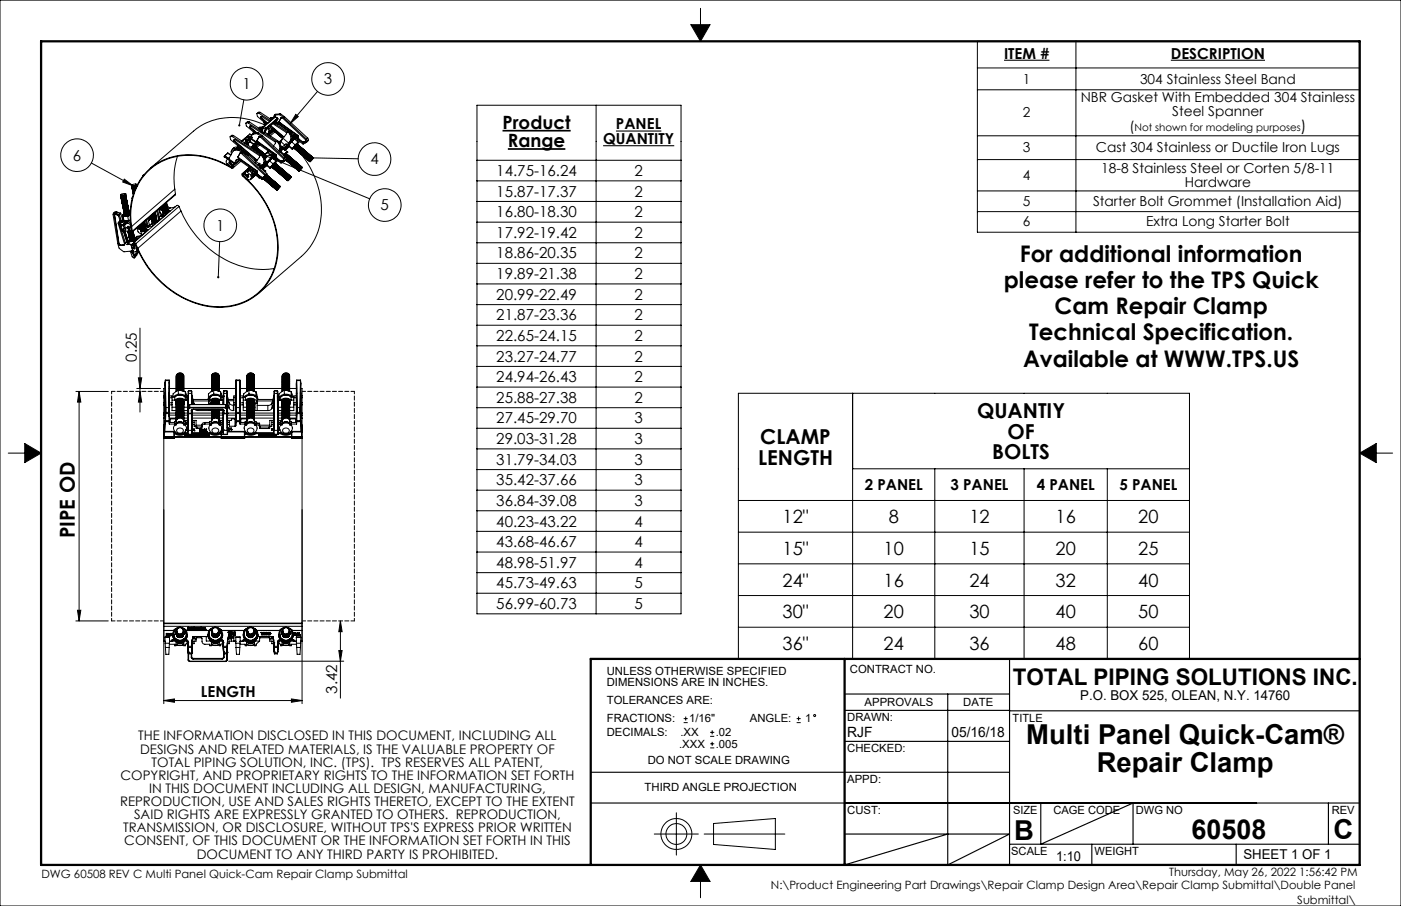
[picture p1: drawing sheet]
<svg xmlns="http://www.w3.org/2000/svg" width="432mm" height="279mm" viewBox="0 0 432 279" stroke-linecap="round" stroke-linejoin="round" font-family="sans-serif">
<defs><g id="words">
<g font-size="8.5">
<text x="316.3" y="229.5">Multi Panel Quick-Cam®</text>
<text x="338" y="238">Repair Clamp</text>
<text x="312.6" y="258.9">B</text>
<text x="367.2" y="258.8">60508</text>
<text x="411" y="258.8">C</text>
</g>
<g font-size="7.1">
<text x="314.3" y="80.8">For additional information</text>
<text x="309.4" y="88.9">please refer to the TPS Quick</text>
<text x="325" y="96.9">Cam Repair Clamp</text>
<text x="317.2" y="105">Technical Specification.</text>
<text x="315.3" y="113">Available at WWW.TPS.US</text>
<text x="312.1" y="211.1">TOTAL PIPING SOLUTIONS INC.</text>
</g>
<g font-size="6.3">
<text x="301.1" y="129">QUANTIY</text>
<text x="234.3" y="137">CLAMP</text>
<text x="310.5" y="135.3">OF</text>
<text x="233.6" y="143.4">LENGTH</text>
<text x="305.8" y="141.7">BOLTS</text>
<text x="23" y="166" transform="rotate(-90 23 166)">PIPE OD</text>
</g>
<g font-size="5.6">
<text x="154.9" y="39.7">Product</text>
<text x="156.5" y="45.3">Range</text>
<text x="241.2" y="161.3">12&quot;</text>
<text x="273.9" y="161.3">8</text>
<text x="298.8" y="161.3">12</text>
<text x="325.3" y="161.3">16</text>
<text x="350.8" y="161.3">20</text>
<text x="241.2" y="171.1">15&quot;</text>
<text x="272.3" y="171.1">10</text>
<text x="298.8" y="171.1">15</text>
<text x="325.3" y="171.1">20</text>
<text x="350.8" y="171.1">25</text>
<text x="241.2" y="180.9">24&quot;</text>
<text x="272.3" y="180.9">16</text>
<text x="298.8" y="180.9">24</text>
<text x="325.3" y="180.9">32</text>
<text x="350.8" y="180.9">40</text>
<text x="241.2" y="190.7">30&quot;</text>
<text x="272.3" y="190.7">20</text>
<text x="298.8" y="190.7">30</text>
<text x="325.3" y="190.7">40</text>
<text x="350.8" y="190.7">50</text>
<text x="241.2" y="200.4">36&quot;</text>
<text x="272.3" y="200.4">24</text>
<text x="298.8" y="200.4">36</text>
<text x="325.3" y="200.4">48</text>
<text x="350.8" y="200.4">60</text>
</g>
<g font-size="4.7">
<text x="309.4" y="18.1">ITEM #</text>
<text x="360.9" y="18.1">DESCRIPTION</text>
<text x="74.7" y="27.5">1</text>
<text x="99.9" y="26">3</text>
<text x="189.8" y="39.9">PANEL</text>
<text x="400.9" y="40.2">)</text>
<text x="185.9" y="44.4">QUANTITY</text>
<text x="22.5" y="49.5">6</text>
<text x="114.2" y="50.7">4</text>
<text x="153" y="54.3">14.75-16.24</text>
<text x="195.5" y="54.3">2</text>
<text x="117.3" y="64.9">5</text>
<text x="153" y="60.6">15.87-17.37</text>
<text x="195.5" y="60.6">2</text>
<text x="66.6" y="71.1">1</text>
<text x="153" y="67">16.80-18.30</text>
<text x="195.5" y="67">2</text>
<text x="153" y="73.4">17.92-19.42</text>
<text x="195.5" y="73.4">2</text>
<text x="153" y="79.7">18.86-20.35</text>
<text x="195.5" y="79.7">2</text>
<text x="153" y="86.1">19.89-21.38</text>
<text x="195.5" y="86.1">2</text>
<text x="153" y="92.4">20.99-22.49</text>
<text x="195.5" y="92.4">2</text>
<text x="153" y="98.8">21.87-23.36</text>
<text x="195.5" y="98.8">2</text>
<text x="153" y="105.2">22.65-24.15</text>
<text x="195.5" y="105.2">2</text>
<text x="42.2" y="111.5" transform="rotate(-90 42.2 111.5)">0.25</text>
<text x="153" y="111.5">23.27-24.77</text>
<text x="195.5" y="111.5">2</text>
<text x="153" y="117.9">24.94-26.43</text>
<text x="195.5" y="117.9">2</text>
<text x="153" y="124.2">25.88-27.38</text>
<text x="195.5" y="124.2">2</text>
<text x="153" y="130.6">27.45-29.70</text>
<text x="195.5" y="130.6">3</text>
<text x="153" y="137">29.03-31.28</text>
<text x="195.5" y="137">3</text>
<text x="153" y="143.3">31.79-34.03</text>
<text x="195.5" y="143.3">3</text>
<text x="153" y="149.7">35.42-37.66</text>
<text x="195.5" y="149.7">3</text>
<text x="266.5" y="151.1">2 PANEL</text>
<text x="292.9" y="151.1">3 PANEL</text>
<text x="319.5" y="151.1">4 PANEL</text>
<text x="345" y="151.1">5 PANEL</text>
<text x="153" y="156">36.84-39.08</text>
<text x="195.5" y="156">3</text>
<text x="153" y="162.4">40.23-43.22</text>
<text x="195.5" y="162.4">4</text>
<text x="153" y="168.8">43.68-46.67</text>
<text x="195.5" y="168.8">4</text>
<text x="153" y="175.1">48.98-51.97</text>
<text x="195.5" y="175.1">4</text>
<text x="153" y="181.5">45.73-49.63</text>
<text x="195.5" y="181.5">5</text>
<text x="153" y="187.8">56.99-60.73</text>
<text x="195.5" y="187.8">5</text>
<text x="61.9" y="215">LENGTH</text>
<text x="103.9" y="214" transform="rotate(-90 103.9 214)">3.42</text>
</g>
<g font-size="4.4">
<text x="261.1" y="227.3">RJF</text>
<text x="293.2" y="227.2">05/16/18</text>
</g>
<g font-size="4.2">
<text x="315.3" y="25.9">1</text>
<text x="351.4" y="25.9">304 Stainless Steel Band</text>
<text x="315.3" y="36">2</text>
<text x="333.1" y="31.6">NBR Gasket With Embedded 304 Stainless</text>
<text x="361.3" y="35.8">Steel Spanner</text>
<text x="348.1" y="40.3">(</text>
<text x="315.3" y="46.7">3</text>
<text x="337.8" y="46.7">Cast 304 Stainless or Ductile Iron Lugs</text>
<text x="339.4" y="53.5">18-8 Stainless Steel or Corten 5/8-11</text>
<text x="315.3" y="55.6">4</text>
<text x="365.2" y="57.7">Hardware</text>
<text x="315.3" y="63.6">5</text>
<text x="336.9" y="63.6">Starter Bolt Grommet (Installation Aid)</text>
<text x="315.3" y="69.6">6</text>
<text x="353.3" y="69.6">Extra Long Starter Bolt</text>
<text x="332.9" y="215.8">P.O. BOX 525, OLEAN, N.Y. 14760</text>
<text x="325.5" y="265.4">1:10</text>
<text x="383.2" y="265">SHEET 1 OF 1</text>
</g>
<g font-size="4.1">
<text x="42.6" y="228.3">THE INFORMATION DISCLOSED IN THIS DOCUMENT, INCLUDING ALL</text>
<text x="43.2" y="232.4">DESIGNS AND RELATED MATERIALS, IS THE VALUABLE PROPERTY OF</text>
<text x="46.7" y="236.4">TOTAL PIPING SOLUTION, INC. (TPS). TPS RESERVES ALL PATENT,</text>
<text x="37.2" y="240.5">COPYRIGHT, AND PROPRIETARY RIGHTS TO THE INFORMATION SET FORTH</text>
<text x="46" y="244.5">IN THIS DOCUMENT INCLUDING ALL DESIGN, MANUFACTURING,</text>
<text x="37" y="248.6">REPRODUCTION, USE AND SALES RIGHTS THERETO, EXCEPT TO THE EXTENT</text>
<text x="38" y="256.7">TRANSMISSION, OR DISCLOSURE, WITHOUT TPS'S EXPRESS PRIOR WRITTEN</text>
<text x="41.3" y="252.6">SAID RIGHTS ARE EXPRESSLY GRANTED TO OTHERS. REPRODUCTION,</text>
<text x="38.3" y="260.7">CONSENT, OF THIS DOCUMENT OR THE INFORMATION SET FORTH IN THIS</text>
<text x="60.7" y="264.8">DOCUMENT TO ANY THIRD PARTY IS PROHIBITED.</text>
</g>
<g font-size="3.5">
<text x="187" y="208.1">UNLESS OTHERWISE SPECIFIED</text>
<text x="261.9" y="207.5">CONTRACT NO.</text>
<text x="187" y="211.6">DIMENSIONS ARE IN INCHES.</text>
<text x="187" y="217.2">TOLERANCES ARE:</text>
<text x="266.5" y="217.8">APPROVALS</text>
<text x="296.9" y="217.8">DATE</text>
<text x="187" y="222.7">FRACTIONS:</text>
<text x="187" y="227">DECIMALS:</text>
<text x="209.7" y="227">.XX</text>
<text x="212.4" y="222.7">1/16&quot;</text>
<text x="220.6" y="227">.02</text>
<text x="231.1" y="222.7">ANGLE:</text>
<text x="248.2" y="222.7">1</text>
<text x="261.1" y="222.4">DRAWN:</text>
<text x="312.1" y="222.7">TITLE</text>
<text x="209.3" y="230.5">.XXX</text>
<text x="220.6" y="230.5">.005</text>
<text x="261.1" y="232">CHECKED:</text>
<text x="199.6" y="235.5">DO NOT SCALE DRAWING</text>
<text x="198.7" y="244">THIRD ANGLE PROJECTION</text>
<text x="261.1" y="241.5">APPD:</text>
<text x="261.1" y="251.2">CUST:</text>
<text x="312.2" y="251">SIZE</text>
<text x="324.7" y="251.1">CAGE CODE</text>
<text x="350.1" y="251.2">DWG NO</text>
<text x="410.5" y="251.2">REV</text>
<text x="311.7" y="263.8">SCALE</text>
<text x="337.4" y="263.8">WEIGHT</text>
<text x="12.7" y="270.8">DWG 60508 REV C Multi Panel Quick-Cam Repair Clamp Submittal</text>
<text x="237.6" y="274.2">N:\Product Engineering Part Drawings\Repair Clamp Design Area\Repair Clamp Submittal\Double Panel</text>
<text x="360.4" y="270.2">Thursday, May 26, 2022 1:56:42 PM</text>
<text x="399.8" y="278.7">Submittal\</text>
</g>
<text font-size="3.2" x="349.6" y="40.2">Not shown for modeling purposes</text>
</g></defs>
<g fill="none" stroke="#000" stroke-width=".31">
<path d="M0 0h431.8v279.4h-431.8zM212.9 7.6h5.9l-2.9 5.1zM215.9 2.6v10.1M301.2 12.7h117.9v58.9h-117.9zM331.6 12.7v58.9M75.1 30.8l-1.3 7.9M76.5 37.9l-.5-.1-.2 .2 .1 .8 2.7 2.3M76.5 37.9l4 2.6M76.9 37.6l-.5-.1-.6 .4M76.9 37.6l-.4 .3M76.9 37.6l3.8 2.6M77 39.3a.27 .27 0 0 1-.1-.3 .27 .27 0 0 1 .4-.1l7.6 4.9v.3l-.6 .9"/>
<path d="M77 38.8l.2 .4M77 39.3l2 1.7M77.2 39.2l2 1.8M77.2 39.2l-.2 .1M79.7 39.5l.5 .2M79.9 35l-.7 .1 .1 .8 2.9 2.4M79.9 35l3.5 2.3M80 39.3v.3M80 39.3l.6 .4M80 39.3l.2-.1 .6 .4M80 39.7h.2M80.2 39.7l-.1 .1"/>
<path d="M80.3 34.7l-.5-.1-.6 .4M80.3 34.7l-.4 .3M80.3 34.7l3.4 2.3M80.4 36.4a.27 .27 0 0 1-.1-.4 .27 .27 0 0 1 .4-.1l2.4 1.6M80.4 36.4l2 1.7M80.5 35.9l.1 .4M80.6 36.3l2 1.7M80.6 36.3l-.2 .1M80.6 39.7l-.1 .3M80.8 39.2l.3 .1M80.8 39.2l-.3 .2M80.8 39.2l.3 .2"/>
<path d="M80.8 39.6l-.2 .1M81 39.6l-.3 .3 .1-.3M81.1 39.3h.1M81.1 39.3v.1M81.1 39.3l-.5 1.2M81.1 39.4l.7 .4M81.1 39.4l-.5 1.2M81.3 39l-.2 .3M81.3 39h.1M81.4 38.9v.1M81.4 38.9l-.2 .2M81.4 39l-.3 .4"/>
<path d="M81.4 37.7l.1 .2M81.4 37.6v.1M81.4 39l.7 .4M81.5 38.5a20.3 20.3 0 0 0-21.9 2l-13.3 11.4M81.5 37.7l.1 1M81.5 38.8h.1M81.5 38.8l-.1 .1M81.6 37.7l-.1 .2M81.8 38.3l.2 .2M81.8 38.3l-.3 .5M81.8 39.8h.1M81.8 39.8l-.6 1.2"/>
<path d="M81.9 39.8l-.5 1.2M82 38.2l-.2 .1M82.1 39.4l-.3 .4M82.1 39.4v.1M82.1 39.5l-.2 .3M82.2 39.7l-.3 .4M82.2 39.7h.1M82.3 39.6l.5 .3M82.5 39.4l.4 .4M82.7 39.3l.2 .5M82.8 39.9l.1 .6M82.9 39.8l-.1 .1"/>
<path d="M83 39l5.9 5.1M83.1 36.6l.4 .2M83.3 38.8l3.9 3.4M83.4 38.7l3.9 3.4M83.4 39.4l-.5 .4M83.4 36.3v.4M83.4 36.3l.6 .5M83.4 36.3l.7 .3M83.5 36.8h.1M83.9 39.8l-1 .7M83.9 39.9l.1 .1M84 39.8l-.3 .7"/>
<path d="M84 39.9l.1 .1M84 38.1l4.3 2.8v.3l-.7 1M84.2 36.2l.2 .2M84.2 36.2l-.3 .3M84.3 37.9l.3 .2M84.5 35.6l-.3 .6M84.6 38.1h.1M84.7 38l-.1 .1M84.7 38v.1M84.7 38h.1M84.7 35.5l-.2 .1M84.7 38.1h.1"/>
<path d="M84.7 38.1l4 2.6M84.8 38v.1M84.8 36.1l-3.5 2.9M84.8 36.1l.7 .4M84.9 36l-.1 .1M84.9 36l.6 .5M84.9 37.3l.1 .1M85 37.4h.1M85 37.4l-.4 .7M85 37.8l.1 .1M85 35.2l-.4 .4M85 37.3v.1"/>
<path d="M85 37.3l-2.8 2.4M85 37.8l-.2 .2M85 35.2l-.3 .3M85.1 37.2v.2M85.1 37.9h.1M85.1 37.2l-.1 .1M85.1 37.2l-2.9 2.5M85.1 37.4l-.3 .6M85.1 37.9l3.9 2.6M85.1 37.9l-.3 .2M85.1 37.7l.5 .4M85.2 37.5l.6 .4"/>
<path d="M85.5 36.5v.1M85.5 36.5h.1M85.5 36.5l-3.4 2.9M85.5 36.6v.1M85.5 36.6l-3.4 2.9M85.5 36.5v.2M85.5 36.7l-.5 1.1M85.5 36.7h.1M85.6 38.1l-.1 .1M85.7 38.3h.5l5.2 3.8M85.7 38.3h.1M85.8 37.9l-.2 .2"/>
<path d="M85.8 37.9l-.2 .3M85.8 38.2v.1M86 35.3l.2 .1M86 37.5l.1 .4M86 35.3l-1.3 .2M86.1 37.4l.2 .4M86.1 37.9l5.6 3.9M86.1 37.4l-.1 .1M86.2 35.4l1.2 .8M86.3 37.8l5.5 3.9M86.3 37.8l-.2 .1M86.3 35.1h.2"/>
<path d="M86.3 35.1l-.3 .2M86.3 35.1l-1.3 .1M86.5 35.1l-.3 .3M86.5 35.1l1.2 .9M86.6 36.4l.4-.1 7.2 6.8 .1 .2-.2 .3M86.6 36.4l-.6 1.1M86.7 36.3h.1M86.7 36.3l-.6 1.1M86.7 36.3l-.1 .1M87.4 36.2l7.1 6.7M87.7 36l-.3 .2M87.7 36l7.1 6.6"/>
<path d="M91.2 35.3l.7 .6-2.5 2.2zM97.9 28.2l-8.5 9.9M147 32.5h62.9v156.8h-62.9zM183.7 32.5v156.8M301.2 21h117.9M301.2 27.7h117.9M28.2 50.3l12.8 7M37.3 59.9l.1 .3M37.3 59.9h.1M38.3 55.2l2.7 2.1-3.2-1.2zM38.4 59.7h.1M38.5 59.7h.1"/>
<path d="M38.5 59.7l.2 .2-.1 .1-.8 .3M38.7 59.9a1.18 1.18 0 0 1-1.5 .4M38.7 59.9a1.11 1.11 0 0 1-1.5 .5M38.7 59.9h.1M40.6 57.2l.1 .2h.5M40.6 57.7v.1M40.7 57.8l.6 .1 .7-.3-1.2 .3M40.7 57.9l.2 .2 1-.2-1 .2M40.7 58.1l.2 .2 .9-.1M40.7 58.3l1 .2M40.7 57v.3M40.7 57.3h.3"/>
<path d="M40.7 58.1l.2 .1 .9-.1M40.7 57.3v-.1a.81 .81 0 0 1 1.2-.2l-.7 .3M40.8 57.3h.1M40.8 58.3l.2 .2 .7-.2M40.8 57.3h.2M40.8 58.6l.7 .1h-.5M40.9 58.5l.7 .1M40.9 58.8h.1M40.9 58.8l.6 .1M40.9 58.7l.6 .1M40.9 59v.1M40.9 59.1l.4 .1h-.2"/>
<path d="M40.9 59.2l.2 .2M40.9 58.9l.5 .2M41 59.1l.3 .2M41 59.4l.2 .2M41 59.3l.2 .2M41 58.9l.5 .1M41 59.6v.1M41.1 59.7l.1 .1M41.1 59.5l.1 .2M41.1 59.8v.1M41.2 59.6h.1M41.2 57.3h-.2"/>
<path d="M41.2 57.3v.1M41.6 58.5h-.6M41.7 58.2l-.8 .1M41.8 56.8h.1M41.9 56.8l.2 .1-.2 .2-.7 .3M41.9 57.2l-1.2 .3M41.9 57.8l-.8 .2-.4-.1M42 57.4l-1.2 .3M42.1 56.9a1.19 1.19 0 0 1-1.6 .4M42.1 57a1.13 1.13 0 0 1-1.5 .5v-.1M42.1 56.9h.1M42.1 57.1a1.1 1.1 0 0 1-1.5 .4"/>
<path d="M42.1 57.2l.1 .1M42.2 57.3h.1M42.2 57.3l-.7 .4-.7 .1-.1-.2M44 54.4h.1M44 54.3v.1M44.3 54l-.3 .3 .1-.3M53.9 58.3l-13.3 11.6M53.9 58.3l.2 1.5M54.1 59.8l-.1 .3-13.4 11.5 .4-.3M54.1 59.8l-13.3 11.5M54.7 48.2l-.1 .1a22.4 22.4 0 0 0-.7 10M69.2 48.1l-.1 .3 .2 .1"/>
<path d="M69.2 48.1l1.2 .9M69.3 48l-.1 .1M69.3 48l1.1 .9M69.3 48.5h.1M69.3 48.5l.8 .5-.4 .8 .1 .5 1.6 1.2h.3l.1-.3M70.1 50.9a21.2 21.2 0 0 0-22.8 .3 19.6 19.6 0 0 0-6.7 20.1l-.1 .2-.4-.1M70.1 50.9l1.3 .8M70.2 47.2l-1 .9M70.2 47.2l.9 .7M70.2 47.2l-.9 .8M70.3 50.7l-.2 .2M70.4 49.1v.1"/>
<path d="M70.4 49.1h.1M70.4 49.2h.1M70.4 49.2l1.7 1.2M70.4 48.9v.1M70.4 48.9l.1 .1M70.4 48.9h.1M70.4 49v.1M70.4 49h.2M70.5 49h.1M70.5 48.8v.1M70.5 49h-.1M70.5 48.9l.1 .1"/>
<path d="M70.6 49l-.2 .2M70.6 49l1.7 1.3M70.6 49h.1M70.7 50.4a.29 .29 0 0 1-.1-.4 .29 .29 0 0 1 .4 0 .29 .29 0 0 1 0 .4l.9 .5M70.7 50.4l1.1 .8M70.7 48.7l-.2 .1M70.8 50.3l1 1.1-.1 .2-.3 .1M70.8 50.3l.1-.4h.1v.4M70.8 50.3l-.1 .1M71 50.3l.1 .2M71.1 50.3h-.1M71.1 50.5l.2 .1"/>
<path d="M71.2 50.4l-.1 .1M71.3 50.6l.1 .1M71.3 50.6h.1M71.3 46.5v1M71.4 50.7l.4 .5M71.4 50.7h.1M71.6 42.1h-.7l.1 .9 2.5 2.1M71.6 42.1l8.8 5.8M71.6 51.5l-.2 .2M71.8 51.4h.1M71.8 51.2a.38 .38 0 0 1 .1 .5 .38 .38 0 0 1-.5 .1 22.4 22.4 0 0 0-21.7-1.9 18.5 18.5 0 0 0-9.1 20M72 41.8l-.5-.1-.5 .4"/>
<path d="M72 41.8l-.4 .3M72 41.8l8.7 5.8M72 46.4l-1.5 2.4M72.1 50.4h.1M72.1 50.4l-.2 .5M72.2 45.5l.6-.1 .5 .2M72.2 45.5l-.9 1.2M72.2 43.5a.27 .27 0 0 1-.1-.4 .27 .27 0 0 1 .4 0l7.4 4.8 .1 .5-.7 .9M72.2 43l.1 .4M72.2 45.5l-.9 1.1M72.2 43.5l6.8 5.8M72.3 50.3l-.2 .1"/>
<path d="M72.3 43.4l6.8 5.8M72.3 43.4l-.1 .1M72.3 45.9l-.1 .3M72.3 45.9l.2-.1 .3 .3M72.3 45.9l.3 .2M72.4 46.1l-.5 .4M72.4 46.1l-.4 .3M72.8 49.4l.3-.3 .5 .1 5.1 3.8M72.8 49.4l-.5 .9M73 49.2l-.2 .2M73.2 45.2v.3M73.2 45.2l.6 .4"/>
<path d="M73.2 45.2l.1-.2 .7 .5M73.3 45.6l-.5 .4 .3-.2 .2 .2M73.3 46.2l.3 .1M73.3 48.4l.2 .4M73.3 46.2l-1.3 .2M73.3 45.6l-.1 .3M73.4 49.3h.1M73.4 48.3l.2 .4M73.4 49.2v.1M73.4 48.3l-.1 .1M73.5 48.8l5.6 3.9M73.5 49.2l-.1 .1"/>
<path d="M73.6 48.7l-.1 .1M73.6 46.3l1.2 .8M73.6 48.7l5.6 3.9M73.7 46l.2 .1M73.7 46l-.4 .2M73.7 46l-1.3 .1M73.7 49.4l-1.8 1.5M73.8 45.6l-.2 .4M73.9 46.1l-.3 .2M73.9 46.1l1.1 .8M73.9 49.5l-2.1 1.7M73.9 45.6l.1 .1"/>
<path d="M73.9 47.3l.4-.1 7.2 6.8v.5M73.9 47.3l-.6 1.1M74 45.5l4.5 3.9M74 45.7l-.2 .3M74 45.7l.1 .1M74 47.2l-.6 1.1M74 47.2h.1M74 47.2l-.1 .1M74 45.5l-.2 .1M74 45.5v.2M74.1 45.8l.5 .8M74.2 45.7l-.1 .1"/>
<path d="M74.2 49.7l-2.4 2.1M74.6 43.5v.1M74.7 43.3l-.1 .2M74.7 43.3l.1 .1M74.7 43.6h.1M74.8 47.1l7 6.7M74.8 43.3h-.1M74.8 43.3h.1M74.8 54.1l1.2 1.1M75 53.5a.4 .4 0 0 0-.5 .2 .4 .4 0 0 0 .2 .5 28.1 28.1 0 0 1 10.4 26.3 17.5 17.5 0 0 1-20.7 13.9 29.7 29.7 0 0 1-21.9-17.8M75 53.5l.7 .2 .3 .3 .4-.2 .1 .1-.5 .3-.4-.4-.7-.1-.1 .4M75 54l-.2 .1"/>
<path d="M75 46.9l-.2 .2M75 46.9l7.2 6.6M75 43.1l-.2 .2M75.1 53.7v.5l1.3 1.2 .6 .1 .2-.2M75.1 53.7h.1M75.1 46.5l-.3 .2M75.2 53.7h.1M75.2 53.7l1 .9M75.4 47.2l.2-.2-.2 .3M75.6 42.6l.8-.2 .3 .3M75.6 42.6l-.8 1M75.6 42.6l-.9 1"/>
<path d="M75.6 46.9l-.3 .2M75.7 47l-.2 .3M75.7 43l-.1 .3 .2 .1M75.7 43l.6 .5M75.7 43l.2-.1 .6 .4M75.8 43.4l-.4 .7 .1-.2M75.8 43.4l.4 .3M75.9 47.2l-.3 .2M76 55.2a27.8 27.8 0 0 1 9.1 26.2 17.7 17.7 0 0 1-20.7 13.1 30.7 30.7 0 0 1-22.9-19.5l-.3 .2M76.1 47.3l-.3 .3M76.1 44.1l-.3 .2M76.1 44.1l.4 .2"/>
<path d="M76.1 55.1l-.1 .1M76.1 54.2h.5a.25 .25 0 0 1 0 .4 .25 .25 0 0 1-.4 0M76.2 43.9l.2 .3M76.2 52.5l-1.2 1M76.2 43.1l.3-.2 .7 .6M76.2 54.2h-.1M76.2 43.7l-.5 .6M76.2 47.4l-.3 .3M76.3 43.5l-.1 .2M76.4 44.2v.1M76.4 44.3l.7-.6 1 .9M76.5 52l-1.1 1.6 .7 .6"/>
<path d="M76.5 52h.4M76.5 44.3l-.3 .3M76.5 44.3v.5M76.5 43.3l-.2 .2M76.5 43.3l-.4 .8M76.6 47.7l-.4 .3M76.6 42.2v.4M76.6 42.2l.7 .5M76.6 42.2l.2-.1 .6 .4M76.6 54.3l-.4 .3M76.7 42.7l-.5 .4M76.7 42.7l-.1 .3"/>
<path d="M76.8 52.6l-.6 .5M76.8 52.6l.9 .8M76.9 52.4l1.1 .6-.7 1-1.1-.9M76.9 52.4l-.7 .7M76.9 52l1.1 .6M76.9 51.6l-2.3 2M76.9 52.4l-.1 .2M76.9 51.6l-.4 .4M77 41.4h.1M77 41.4l-2.3 1.9M77 41.4l.6 .4-.6-.4M77 41.4l-1.3 1.1"/>
<path d="M77.1 43.7l-.7 .6M77.1 43.7h.1M77.2 43.5v.2M77.2 43.7h-.1M77.2 43.5l-.8 .7M77.2 51.8l-.3 .2M77.2 43.6l1 .8M77.3 42.7l-.4 .6M77.4 54.5l.2 .3M77.4 42.1l.4 .3M77.4 42.9l-.5 .4M77.4 42.5l-.1 .2"/>
<path d="M77.4 42.9l1.4 1M77.4 42.1l-.3 .2M77.5 42.8l-.1 .1M77.5 42.8l1.5 .9M77.6 54.8l-.4 .5M77.8 42.4l-.5 .4 .1-.3M77.8 42.4l-.3 .4M77.9 41.4l-.5 .7M77.9 54h.1M78 52.6l.5 .4M78.1 53.9h.1M78.1 40.7l-.1 .5"/>
<path d="M78.1 44.8l-.6 .7M78.1 53.7h.1M78.1 53.7l-.2 .3M78.1 44.8l-.5 .7M78.1 44.6v.2M78.1 40.6v.2M78.1 44.7l-.7 .7M78.1 53.8h.1M78.1 52.5l-.1 .1M78.1 53.8l-.2 .2M78.2 53.7l-.1 .1M78.2 53.8h-.1"/>
<path d="M78.2 41.1l-.4 .4M78.2 41.1l-.3 .3M78.2 44.4l-.1 .2M78.3 44.7v.1M78.3 53.5v.1M78.3 53.6l-.2 .1M78.3 53.7h.1M78.3 44.8v.1M78.3 44.8l-.7 .8M78.3 53.5h.1M78.3 53.6l-.2 .3M78.4 53.6v.1"/>
<path d="M78.4 53.7l-1 .8M78.4 53.6l-.3 .2M78.4 53.7l.2 .2M78.4 53.6l-.1 .1M78.4 53.5h.1M78.4 53.5v.1M78.4 44.9h-.1M78.4 44.9l-.7 .7 .6-.7M78.4 44.9h.1M78.5 44.9v.2M78.5 44.9l-.7 .8M78.5 49.4l.3 .5-.1 .3"/>
<path d="M78.5 53.4l-.1 .1M78.5 53l-1.1 1.5M78.5 49.4l1.3 1.1M78.5 53.5l-.1 .2M78.5 53.4h.1M78.5 53.5h.1M78.5 53.4l-.2 .3M78.5 53.5l-.1 .1M78.6 53.3h.1M78.6 54h.1M78.6 53.3l-.1 .1M78.6 45l-.7 .8 .8-.7"/>
<path d="M78.6 53.9l-1 .9M78.6 53.3l-.2 .4M78.6 44.3l.4-.2 .3 .1 5.3 3.7M78.7 45.1v.1M78.7 45.1l-.7 .7M78.7 50.2h.1M78.7 52.9l-.2 .1M78.7 53.2h.1M78.7 53.8h.1M78.7 53.8l.1 .2M78.7 53l.2 1 1.8 1.3 .8-.4M78.7 50l-.1 .2"/>
<path d="M78.7 53.2l-.2 .3M78.7 53.2l-.1 .1M78.7 53l.5 .3M78.8 45.2h-.2M78.8 45.2l-.7 .7 .5-.7M78.8 45.2h.1M78.8 54l-1.6 1.4M78.8 53l-.2 .3M78.8 43.9l-.6 .5M78.8 53.9l-1.6 1.4M78.8 45.2v.2M78.8 45.2l-.6 .8"/>
<path d="M78.8 53.5l-.2 .4M78.8 53.7l-.1 .1M78.8 54l1.1 .8M78.8 53.7l.1 .1M78.8 44.1l-.2 .2M78.9 53.5l-.2 .3M78.9 53.6l-.1 .1M79 45.3l-.2 .1M79 45.3l-.7 .7 .5-.6M79 49.3h.3M79 43.7l-.2 .2M79 45.3v.1"/>
<path d="M79 43.7l-.4 .6M79 45.5l-.5 .6M79 45.4v.1M79 45.4l-.6 .7M79 44.1l-.4 .8 .8-.7M79.1 49.2l.2 .1M79.1 52.7l.1 .3M79.1 49.2l-.1 .1M79.1 45.5h-.1M79.1 45.5l-.6 .7M79.1 45.5h.1M79.2 52.6l.1 .3"/>
<path d="M79.2 52.6l-.1 .1M79.2 45.5v.1M79.2 45.5l-.6 .7M79.2 41.2l.2 .1M79.2 43.3l.1 .4M79.2 53v.3M79.2 53.3v.4M79.2 41.2l-1.3 .2M79.2 53.7l.2 .2M79.3 45.6l-.6 .6M79.3 45.6l-.6 .7M79.3 43.2l.1 .4"/>
<path d="M79.3 45.6l.1 .1M79.3 52.9l-.1 .1M79.3 52.9l.1 .7M79.3 43.7l5.6 4M79.3 43.2l-.1 .1M79.3 45.8l-.5 .6M79.4 45.7l-.1 .1M79.4 45.7l-.6 .7M79.4 53.6l.1 .2M79.4 53.6l-.2 .1M79.4 53.9l1.2 .9M79.4 41.3l1.2 .8"/>
<path d="M79.4 43.6l5.6 4M79.4 43.6l-.1 .1M79.5 45.8h-.2M79.5 45.8l-.6 .6M79.5 41h.2M79.5 45.8h.1M79.5 41l-.3 .2M79.5 41l-1.3 .1M79.5 44.3l-.8 .7M79.5 53.8l1.2 .9M79.5 53.8l-.1 .1M79.6 45.8l-.1 .2"/>
<path d="M79.6 45.8l-.6 .7M79.6 50.7l.7 .7-.2 .2 .3-.2M79.6 50.7l-.3 .1M79.7 45.9l-.2 .1M79.7 45.9l-.7 .6 .5-.5M79.7 45.9v.1M79.7 46.1l-.5 .5M79.7 50.7l.3-.4 .8 .7M79.7 50.7h-.1M79.7 50.7l.8 .7M79.7 41l-.3 .3M79.7 41l1.2 .8"/>
<path d="M79.7 46v.1M79.7 46l-.5 .6M79.7 44.5l-.9 .7M79.8 42.2h.4l7.1 6.7 .2 .3-.2 .3M79.8 42.2l-.6 1.1M79.8 46.1h-.1M79.8 46.1l-.5 .6M79.8 46.1h.1M79.9 46.3l-.5 .5M79.9 54.8h.1M79.9 42.2h.1M79.9 42.2l-.6 1"/>
<path d="M79.9 42.2h-.1M79.9 54.7v.1M80 46.2l-.7 .5M80 46.2l-.5 .6 .6-.5M80 46.2l.1 .1M80 46.4l-.4 .5M80 44.7l-.8 .8M80.1 46.3l-.1 .1M80.2 46.4h-.2M80.2 46.4l-.5 .5M80.2 46.4h.1M80.2 46.6l-.4 .4"/>
<path d="M80.3 46.4l-.1 .2M80.3 46.4l-.6 .6M80.3 46.5l-.4 .6zM80.4 46.5l-.2 .1M80.4 46.5v.2M80.4 46.7l-.4 .5M80.4 51.8l.2-.1zM80.4 47.9l.6 .5M80.4 51.4l.2 .2M80.5 40.5h.1M80.5 51.4h.1M80.5 46.7h-.1"/>
<path d="M80.5 46.7l-.5 .5M80.5 46.7h.1M80.6 46.8l-.5 .4M80.6 40.5h.1M80.6 40.5v.1M80.6 40.6h.1M80.6 54.8h.3M80.6 40.6l.6 .4M80.6 42.1l7.1 6.7M80.6 51.8l.1-.2-.4 .2M80.6 51.7l1 .9M80.6 40.3l-.1 .2"/>
<path d="M80.7 47.6l-.3 .3M80.7 47.6l.6 .6M80.7 46.8h-.1M80.7 46.8l-.5 .5 .4-.4M80.7 54.7h.3M80.7 46.8l.1 .1M80.7 51.5l.1 .1M80.7 54.7l-.1 .1M80.8 47l-.4 .4M80.8 46.9l-.5 .5M80.8 51.5h.1M80.8 40h.1"/>
<path d="M80.8 40l-.2 .1M80.8 46.9v.1M80.8 51.6h-.1M80.8 51l-.3 .4M80.8 51.4l-.1 .1M80.8 51.4h.1M80.9 47h-.1M80.9 47l-.5 .4M80.9 51.5h.1M80.9 51.5l-.1 .1M80.9 51.5l-.2 .1M80.9 41.8l-.3 .3"/>
<path d="M80.9 41.8l7.1 6.6M80.9 47v.2M80.9 47.2h.2M80.9 47l-.4 .5M80.9 51.3h.1M80.9 51.3l-.1 .1M81 51.4l-.1 .1M81 51.3h.1M81 51.4h.1M81 51.3l-.3 .3M81 51.3l-.2 .3M81 54.7l-.1 .1"/>
<path d="M81 47.1l-.4 .5 .3-.4M81 48.4l.1 .2M81.1 51.2h.1M81.1 51.3h.1M81.1 51.2l-.1 .1M81.1 47.2l-.4 .4M81.1 51.2l-.2 .3M81.1 47.2l.1 .1M81.1 48.6l.3 1.5M81.2 51.2h.1M81.2 51.2l-.2 .1M81.2 51.2l-.1 .1"/>
<path d="M81.2 54.6l.3 .3M81.2 47.3l-.4 .4 .3-.4M81.2 41h.1M81.2 51.1v.1M81.2 55.1l1-1.2-1.1 1.1 .2 .1M81.2 47.4l-.3 .4M81.2 51.1h.1M81.2 47.3h.1M81.2 55.1h.1M81.2 55.2h.1M81.3 47.3l-.4 .5M81.3 41l.1 .1"/>
<path d="M81.3 41h.1M81.3 51l-.1 .2M81.3 47.3l-.3 .6M81.3 48.2l.2 .2M81.3 51.1h.1M81.3 50.9l-.1 .3M81.3 48.2l-.3 .2M81.3 50.9l.1 .1M81.4 51l-.1 .1M81.4 51v.1M81.4 41.1h.1M81.4 41v.1"/>
<path d="M81.4 51l-.2 .2M81.4 41.1l3.9 2.6M81.4 51l-.2 .1M81.4 51h.1M81.4 50.3l-.6 .7M81.4 55v.2M81.4 50.9h-.1M81.4 50.1v.2M81.4 50.9v.1M81.4 47.4h.1M81.4 55.4h.1M81.4 50.8l.1 .1"/>
<path d="M81.4 50.9h.1M81.5 47.5v.1M81.5 47.5l-.5 .4M81.5 50.9l-.3 .2M81.5 50.9l-.1 .1M81.5 48.4l-.4 .2M81.5 48.4l.3 1.3M81.5 54.5l-.6 .3M81.5 50.9l-.1 .2M81.5 50.9h.1M81.5 50.8h.1M81.6 47.6h-.1"/>
<path d="M81.6 47.6l-.5 .4 .3-.4M81.6 54.9l-.2 .4M81.6 40.7h.1M81.6 47.8l-.3 .3M81.6 52.6l.1 .2M81.6 50.9h.1M81.6 40.7v.2M81.6 40.7l.1 .1M81.6 54.4h.1M81.6 47.6h.1M81.6 55.4h-.1M81.6 55.5l.1 .1"/>
<path d="M81.6 52.6l-.1 .2M81.6 50.8l-.1 .1M81.6 50.9h-.1M81.6 40.7l-.2 .3M81.6 54.4l-.6 .3M81.6 54.4l-.1 .1M81.6 47.6v.2M81.6 47.6l-.4 .5M81.6 40.9l-.2 .2M81.7 52.8h-.2M81.7 52.8l-.1 .2M81.7 52.8h.1"/>
<path d="M81.7 40.8l-.1 .1M81.7 50.7l-.2 .2M81.7 40.8l3.9 2.6M81.7 55.6l.9-1.3-.8 1.3M81.7 54.8l-.3 .6M81.7 47.7l-.1 .1M81.7 47.7l-.4 .5M81.7 47.7l.1 .1M81.7 50l-.3 .3M81.7 50l-.9 1.3 1.5-1.3M81.7 50.8l-1.1 1M81.7 50.8l.3 .2"/>
<path d="M81.7 50.6l-.2 .3M81.7 49.7h.2M81.8 49.7l-.1 .3M81.8 55.5l-.1 .1M81.8 55.6v.1M81.8 50.6l-.1 .1M81.8 49.7l-.4 .4M81.8 49.8l.2-.1 .3 .3M81.8 50.6l-.2 .3M81.8 47.8v.1M81.8 47.8l-.4 .4M81.8 53.8l.3 .6-.6 .5"/>
<path d="M81.8 47.6l-.1 .1M81.9 47.9l-.5 .4M81.9 47.9l-.4 .5M81.9 40.1h.1M81.9 47.9h.1M81.9 40.1l-.3 .6M82 55.6v.1M82 48l-.5 .6M82 54.6l-.5 .8M82 47.9v.1M82 51h.1M82 47.9l-.5 .6"/>
<path d="M82 51h.2M82 51l-1.1 1M82.1 48.1l31.8 13.2M82.1 48h-.1M82.1 48l-.6 .6M82.1 48h.1M82.1 56h.1M82.2 48.1l.1 .1M82.2 50.8h.1M82.2 48.1l-.7 .7M82.2 50.8v.2M82.2 47.2l.5-.6-1.1 1"/>
<path d="M82.2 47.2l-.5 .5M82.2 53.5l.2 .7-.5 .5M82.2 53.5l-.4 .3M82.2 51l1.1 .9M82.2 51l-1.2 1.1M82.2 50.8l1.1 .8M82.3 48.2l-.7 .7 .5-.7M82.3 48.2h.1M82.3 55.9v.2M82.3 56h-.1M82.3 56.1l.1 .1M82.3 48.2v.1"/>
<path d="M82.3 48.2l-.7 .9M82.4 54.3l-.8 1.2M82.4 54.1h.1M82.4 54.2v.1M82.4 56.2h.1M82.5 54.2l-.1 .1M82.5 54.2l-.9 1.3M82.6 54.4l-.8 1.2M82.6 54.2v.1M82.6 47.1l-.4 .1M82.6 47.1l1.1 .6M82.6 50.1l-.4 .7"/>
<path d="M82.7 56.3h-.1M82.7 54.6l-.7 1M82.8 54.6l-.1-.2-.7 1.3M82.8 56.6h.1M82.9 54.5l-.1 .1M82.9 54.5l-.9 1.3M82.9 54.5l-.8 1.2v.2M82.9 54.7l-.7 1M82.9 40.5l-.4 .9M83 54.6l-.1 .1M83 46.8l-.4 .3M83 54.7h-.1"/>
<path d="M83 54.7l-.9 1.3M83 47.8l.2-.1 .8 .6M83 40.5l.9-.7-.5 1M83 40.5l-.4 .9M83 40.5l.4 .3M83.1 54.9l-.8 1M83.1 54.7h.1M83.1 54.7l-.8 1.4M83.1 54.7l-.9 1.3M83.1 49.7l-.5 .4M83.1 49.7l1 .8M83.1 56.8l.1 .1"/>
<path d="M83.2 56.7l-.1 .1M83.3 55l-.8 1.1M83.3 51.6v.3M83.3 54.8v.1M83.3 54.9v.1M83.3 54.9l-.9 1.3M83.3 57h.1M83.4 56.9h-.1M83.4 48.8l.3-.3-.7-.8-1.4 1.4M83.4 51.9h-.1M83.4 40.8l-.8 .6M83.4 55h-.1"/>
<path d="M83.4 55l-.9 1.1 .1 .2M83.4 55h.1M83.4 55.2h.2M83.4 55.2l-.8 1.1M83.5 55v.2M83.5 55l-.9 1.3M83.5 49.1l-.4 .6M83.5 49.1l-.9 1M83.5 57.2h.1M83.6 55.1l-.8 1-.1 .3M83.6 40.5h.1M83.6 55.2v.1"/>
<path d="M83.6 55.2l-.8 1.2M83.7 47.7l.5 .5M83.7 57.2h-.1M83.7 51.4h.1M83.7 55.2l-.9 1.1M83.7 55.3l-.9 1.1M83.7 51.2l-.4 .4M83.7 51.2l-.4 .7M83.7 55.2l.1 .1M83.8 51.3v.2M83.8 51.5l-.5 .4M83.8 51.4h-.1"/>
<path d="M83.8 51.5l.1 .1M83.8 55.3v.2M83.8 55.3l-.8 1v.3M83.8 48.4l-1.3 1.3-.7 1.1M83.8 48.4l.3 .2M83.9 57.3l-.1 .1M83.9 55.4l-.9 1.3M83.9 55.4l-.8 1-.1 .4M83.9 55.4l.1 .1M84 55.6l-.9 1.2M84 48.8h.1M84 48.8l-.5 .3"/>
<path d="M84 51.7h.1M84 55.5v.1M84 55.5l-.9 1.3M84 48.8l1 .8M84 47.5l-.3 .2M84 48.8v-.2l-1.1 1.1-.9 1.3h.2M84 57.6h.1M84 48.3l-.1 .2M84.1 51.7h.1M84.1 48.8h.1M84.1 48.6v.1M84.1 55.6h-.1"/>
<path d="M84.1 50.8l-.3 .5M84.1 55.6l-.9 1.2M84.1 55.6h.1M84.1 40h.1M84.1 55.8l-.8 1.1M84.1 40v.1M84.1 50.5l-.4 .7M84.1 48.6h.1M84.1 48.7h.1M84.1 40.1l.1 .1M84.1 48.7l-.1 .1M84.1 40.1l-.4 .4"/>
<path d="M84.2 55.6l.1 .1M84.2 55.6l-.9 1.3M84.2 48.5h.1M84.2 48.5l-.1 .1M84.2 48.5v.1M84.2 48.5l.1 .1M84.2 48.2l-.2 .1M84.2 40.1v.1M84.2 48.6v.1M84.2 57.7l.1 .1M84.2 50.7l-.5 .7M84.2 48.4v.1"/>
<path d="M84.2 48.6h.1M84.2 48.4l.1 .1M84.2 40.2h.1M84.3 55.7l-.9 1.3M84.3 48.6l-.2 .2M84.3 55.7v.1M84.3 40.1v.2M84.3 40.1l.1 .3M84.3 48.5l-.1 .1M84.3 48.5v.1M84.3 51.9h-.1M84.3 52h.1"/>
<path d="M84.3 40.2l-1.5 1.3M84.3 48.6h.1M84.3 55.8v.1M84.3 55.8l-.8 .9v.3M84.3 48.5h.1M84.4 57.7l-.1 .1M84.4 40.2v.2M84.4 48.5l-.1 .1M84.4 48.5h.1M84.5 55.8l-.2 .1M84.5 55.9l-1 1.2 .8-1.2M84.5 48.2l-.3 .2"/>
<path d="M84.5 48.3h.1M84.5 48.3l-.2 .2M84.5 48.5h.1M84.5 48.4v.1M84.5 48.2h.1M84.5 55.8v.1M84.5 48.3l.2-.1-.3 .3M84.5 40.3v.1M84.5 56.1l-.8 1.2M84.5 40.3v.2M84.5 48.2h.1l-.3 .3M84.5 40.3l-.1 .1"/>
<path d="M84.5 57.9h.1M84.5 47.8l-.3 .4M84.5 40.3l-1.6 1.4M84.5 55.9v.2M84.5 55.9l-.9 1.3M84.5 48.2l-.2 .3M84.6 40.4v.1M84.6 48.2h-.1M84.6 48.4h.1M84.6 58v.1M84.6 48.2h.1M84.6 48.4l-.1 .1"/>
<path d="M84.6 47.9l.1 .1M84.6 48.3h.1M84.6 47.9l.5 .3M84.6 56l-.1 .1M84.6 56l-.9 1.3M84.6 50.1l-.5 .4M84.6 50.1l-.9 1.1M84.6 56l.1 .1M84.7 40.5h-.1M84.7 56.2l-.7 .8-.1 .5M84.7 40.5v.1M84.7 52.3h.1"/>
<path d="M84.7 40.6h.1M84.7 48l-.1 .2M84.7 48v.8M84.7 50.2h.1M84.7 56.1v.1M84.7 50.2l-.9 1.3M84.7 56.1l-.9 1.2M84.7 48.2l-.1 .2M84.7 48.6l-.4 .4M84.7 48.3l-.2 .2M84.7 40.5l.1 .1M84.7 48.8l1.9 1.5 .8-.4"/>
<path d="M84.7 50.2l.1 .1M84.7 58.2h.1M84.7 48.9l-.3 .2M84.8 50.3v.1M84.8 50.3l-.8 1v.2M84.8 40.6l-1.5 1.3M84.8 56.2h-.1M84.8 56.2l-.9 1.2M84.8 56.2h.1M84.8 40.6h.1M84.8 56.4l-.8 1.1M84.8 40.7l.1 .1"/>
<path d="M84.9 50.4h-.1M84.9 50.4l-.9 1.2 .7-1.2M84.9 47.7l.2 .3M84.9 50.6l-.8 1.2M84.9 52.5h.1M84.9 40.8h.1M84.9 40.7v.1M84.9 50.4h.1M84.9 58.2h-.1M84.9 50.4v.2M84.9 58.1v.2M84.9 50.4l-.8 1.3"/>
<path d="M85 52.6h.2M85 56.3l-.6 .4-.4 .8M85 56.3l-1 1.3M85 47.6l.2 .3M85 56.3l.1 .1M85 47.6l-.1 .1M85 40.7v.2M85 40.7l.2 .2M85 56.5l-.8 1.2M85 49.6l-.4 .5M85 49.6l.1 .2M85.1 50.6h-.2"/>
<path d="M85.1 56.4l-.1 .1M85.1 50.6l-1 1.1 .1 .2M85.1 56.4l-.9 1.2M85.1 48v.2M85.1 50.6h.1M85.1 48.2v.4M85.1 40.8v.1M85.1 49.8l-.5 .3M85.1 49.8l-.3 .5M85.1 49.8h.1M85.1 48.6l.1 .3M85.1 58.3l-.1 .1"/>
<path d="M85.1 50.6v.1M85.1 50.6l-.9 1.3M85.2 56.4l-.2 .1M85.2 56.5l-1 1.2M85.2 56.4v.1M85.2 47.9v.6M85.2 47.9l-.1 .1M85.2 40.9v.2M85.2 56.7h.2M85.2 56.7l-.8 1.1M85.2 40.9v.1M85.2 48.5l.2 .3"/>
<path d="M85.2 48.5l-.1 .1M85.2 50.7l-.9 1.2M85.2 56.5v.2M85.2 50.7l-.9 1.3M85.2 56.5l-.9 1.3M85.2 50.7h.1M85.2 48.9l1.2 .8M85.3 50.9l-.8 1.2M85.3 41l.1 .1M85.3 58.6v.1M85.3 43.7l.6 .5M85.3 56.6l-.6 .7-.2 .6"/>
<path d="M85.3 41.2h.1M85.4 52.7l-.1 .1M85.4 41.1h-.1M85.4 56.8l-.8 1.2M85.4 41.1v.1M85.4 58.5h.1M85.4 56.7l-.9 1.2M85.4 58.5v.1M85.4 48.8l-.2 .1M85.4 48.8l1.1 .8M85.4 50.8l-.6 .4-.3 .8M85.4 56.7v.1"/>
<path d="M85.4 50.8l-.8 1-.1 .4M85.4 50.8l.1 .1M85.4 51l-.8 1.2M85.4 41.1l.1 .1M85.5 50.9v.1M85.5 50.9l-.8 1v.2M85.5 56.8h-.1M85.5 56.8l-.9 1.2M85.5 41.3l.1 .1M85.5 56.8h.1M85.5 41.2h.1M85.5 57l-.8 1.1"/>
<path d="M85.5 56.8l-.8 1.3M85.6 51h-.2M85.6 56.8l-.1 .1M85.6 51l-.9 1.2M85.6 58.3l-.1 .2M85.6 51h.1M85.6 43.4l-.3 .3M85.6 43.4l.6 .6M85.6 51.2h.2M85.6 41.3v.1M85.6 53.1h.1M85.7 51l-1 1.3 .9-1.1"/>
<path d="M85.7 51l-.1 .2M85.7 41.3l-.1 .1M85.7 56.9h-.2M85.7 56.9l-1 1.3M85.7 53.2h.2M85.7 41.5h.1M85.7 56.9l.1 .1M85.7 53v.1M85.7 57.1l-.8 1M85.7 58.1l-.1 .2M85.7 57l-.9 1.2M85.7 58.1l.6-.5-.8 .9"/>
<path d="M85.8 57l-.1 .1M85.8 51.2l-.9 1.3M85.8 51.3l-.8 1.2M85.8 41.4v.1M85.8 41.5h.1M85.8 51.2v.1M85.8 57l-.8 1.4M85.9 57.3l-.8 1.1M85.9 41.6v.1M85.9 57v.1M85.9 41.6h.1M85.9 57.1l-.9 1.3"/>
<path d="M85.9 44.2l.1 .2M85.9 51.3h-.1M85.9 57.1l.1 .1M85.9 51.3l-.9 1.3M85.9 51.3h.1M86 51.5l-.7 .8-.1 .5M86 51.5l-.9 1.1M86 41.6v.2M86 57.2l-.8 1.3M86 41.6v.1M86 57.2l.1 .2M86 57.4l-.7 1"/>
<path d="M86 41.8h.1M86 44.4l.3 1.4M86.1 57.3l-.8 1.2M86.1 46.5v.1M86.1 51.4l-.1 .1M86.1 51.4l-.9 1.3M86.1 51.4l.1 .1M86.1 51.6l-.7 1.1M86.1 41.7v.1M86.1 46.4v.2M86.2 51.5l-.1 .1M86.2 51.5l-.8 1v.2"/>
<path d="M86.2 57.4h-.1M86.2 57.4l-.9 1.2M86.2 44l.1 .2M86.2 44l-.3 .2M86.2 41.8v.1M86.2 57.5l-.6 .8M86.2 57.4l-.8 1.1M86.2 53.5h-.1M86.2 53.6l.1 .1M86.2 41.8h-.1M86.3 41.8v.2M86.3 46l-.4 .5"/>
<path d="M86.3 51.6h-.2M86.3 57.4v.1M86.3 51.6l-.8 .9-.1 .4M86.3 45.8v.2M86.3 51.6h.1M86.3 51.8h.2M86.3 51.8l-.8 1.2M86.3 42h.1M86.3 57.5h.1M86.3 41.9v.1M86.3 57.6l-.6 .5M86.3 44.2l-.3 .2"/>
<path d="M86.3 44.2l.3 1.3M86.4 51.6l-.1 .2M86.4 51.6l-.9 1v.3M86.4 53.6l-.1 .1M86.4 49.7l.3 .1M86.4 41.9l.1 .2M86.5 51.8l-.9 1.3M86.5 51.9l-.8 1.1M86.5 42l.1 .1M86.5 43.6l-.3 .4M86.5 44.9l.7 .6M86.5 43.6l1.2 1.1"/>
<path d="M86.5 51.8v.1M86.5 49.6l.4 .1M86.5 46.7l1 .9M86.5 49.6l-.1 .1M86.6 42.2h.1M86.6 42.2v.1M86.6 45.8l-.5 .8M86.6 45.8l-.3 .2M86.6 51.9h-.1M86.6 51.9l-.9 1.3M86.6 45.5v.3M86.6 51.9h.1"/>
<path d="M86.6 45.5l-.3 .3M86.6 43.4l-.5 .5M86.7 52.1l-.8 1.2M86.7 42.2v.1M86.7 51.9v.2M86.7 51.9l-.9 1.3M86.7 54l.1 .1M86.8 42.3l.2 .6-.5 .7M86.8 42.3v.1M86.8 52l-.1 .1M86.8 52l-.8 1-.1 .4M86.8 42.3l.1 .1"/>
<path d="M86.8 52l.1 .1M86.9 52.2l-.9 1.2M86.9 49.7l-.2 .1M86.9 52.1v.1M86.9 52.1l-.9 1.2M86.9 46.2l-.4 .5M86.9 46.2l-.6 .6 .2-.1M86.9 42.4h.1M86.9 54v.2M86.9 42.4l.1 .2M86.9 54.1h.1M86.9 54.2l.1 .1"/>
<path d="M87 52.2h-.1M87 52.2v.2M87 52.2l-.8 .9-.1 .4M87 42.9l-1 .9M87 49.6l.4 .3M87 49.6l-.3 .2M87 52.2l-.9 1.3M87.1 54.2l-.1 .1M87.1 54.4h.1M87.1 45.5l-.3 .3M87.2 52.3l-.2 .1M87.2 52.4l-1 1.2 .8-1.2"/>
<path d="M87.2 52.3v.1M87.2 52.5l-.8 1.2M87.2 52.4l-.9 1.3M87.2 52.4v.1M87.2 45.5l-1.2 1.1M87.2 45.5l.3 .2M87.3 54.5v.1M87.3 49.5l-.3 .1M87.3 52.5h-.1M87.3 52.5l.1 .2M87.3 52.5l-.6 .7-.2 .6M87.3 42.1l.3 .1"/>
<path d="M87.3 42.1l-.1 .1M87.4 52.7l-.8 1.3M87.4 52.7l-.8 1.2M87.4 52.5l-.8 1.3M87.4 45.9l.1-.2-1.2 1.1M87.4 45.9l-.5 .3M87.4 49.4h.1M87.4 45.9l1 .8M87.4 49.4l-.5 .3M87.4 49.4l-.1 .1M87.5 54.5l-.1 .1M87.5 54.6v.1"/>
<path d="M87.5 52.6l.2 .2M87.5 52.8l-.8 1.2M87.5 47.9h.1M87.5 47.6l-.1 .3M87.6 52.7l-.9 1.2M87.6 42.2h-.4M87.6 54.7h.1M87.6 54.8l.1 .1M87.7 52.8l-1 1.2M87.7 47.7l-.2 .2M87.7 48.8l.2 .6-.5 .5M87.7 53l-.7 1"/>
<path d="M87.7 52.8h.1M87.7 52.8l-.8 1.3M87.8 52.8l-.1 .2M87.8 46.1h.1M87.8 46h.1M87.8 46v.1M87.8 54.8v.1M87.8 46.1h-.1M87.8 46.2h.1M87.8 54.8l-.1 .1M87.8 46l.1 .1M87.8 52.9l-.1 .1"/>
<path d="M87.8 52.9l-.9 1.3M87.8 46.1v.1M87.9 53.1l-.8 1.1M87.9 46l-.1 .1M87.9 52.9v.1M87.9 46h.1M87.9 46.1l-.1 .1M87.9 55h.1M87.9 53l-.9 1.3M87.9 46.1h-.1M87.9 53l-.8 1.3v-.1M88 45.9v.1"/>
<path d="M88 45.9h.1M88 45.9l-.1 .1M88 46h.1M88 48.4l.3 .5-.2 .4M88 46l-.1 .1M88 48.4l-.3 .4M88.1 53.3l-.8 1.2M88.1 47.2l-.6 .4M88.1 47.2l-.7 .7M88.1 53.1h.1M88.1 45.9l-.3 .3M88.1 53.1v.2"/>
<path d="M88.1 53.1l-.8 1v.3M88.1 45.9h.1M88.1 47.3h.1M88.1 49.4h.1M88.1 55.2l.2 .1M88.1 47.3l-.6 .7M88.1 49.3l.1 .1M88.1 47.3l.1 .1M88.1 49.3l-.4 .4M88.1 45.9l-.2 .2M88.2 45.9h.1M88.2 45.7h.1"/>
<path d="M88.2 45.7l-.1 .2M88.2 45.7v.1M88.2 53.2l-.1 .1M88.2 47.4l-.6 .7 .7-.7M88.2 47.4v.1M88.2 53.2l-.9 1.3M88.2 45.8h.1M88.2 45.8l-.1 .1M88.2 53.2l.1 .2M88.2 45.6v.1M88.2 45.6h.1M88.2 45.6l.1 .1"/>
<path d="M88.3 45.8h.1M88.3 53.3l-.9 1.2M88.3 45.7l-.4 .4M88.3 45.7h.1M88.3 47.4l-.6 .8M88.3 47.4l.1 .1M88.3 45.6v.1M88.3 47.7l-.5 .6M88.3 45.6h.1M88.3 45.6l-.1 .3M88.3 45.6l-.1 .2M88.3 45.7l-.1 .1"/>
<path d="M88.4 53.4l-.9 1.2M88.4 47.5l-.1 .2M88.4 47.5l-.7 .7M88.4 45.6l-.1 .1M88.4 45.6h-.1M88.4 45.7h.1M88.4 53.4h.1M88.4 45.6h.1M88.4 45.7l-.1 .1M88.4 49.5h-.1M88.4 46.7l-.3 .5M88.4 46.7l.1 .2"/>
<path d="M88.4 45.5v.1M88.4 45.6l-.1 .2M88.4 49.6l.1 .1M88.4 45.5h.1M88.4 45.5l.1 .1M88.4 53.6l-.8 1.1M88.4 49.5v.1M88.4 45.6l-.6 .6M88.5 47.6l-.2 .1M88.5 46.9h.1M88.5 47.6l-.7 .7M88.5 46.9l-.4 .3"/>
<path d="M88.5 46.9l-.3 .5M88.5 45.6h-.1M88.5 45.6h.1M88.5 55.6h.1M88.5 47.6v.1M88.5 47.8l-.5 .6M88.5 44.6l-1.1 1M88.5 44.6l-.3-.3-1.2 1M88.5 53.5l-.9 1.3M88.5 47.7v.1M88.5 47.7l-.6 .7M88.5 53.5l.1 .1"/>
<path d="M88.5 45.4h.1M88.5 45.4l-.1 .1M88.6 53.7h.2M88.6 53.7l-.8 1.1M88.6 45.4h.1M88.6 49.8h.1M88.6 45.4l-.1 .2M88.6 45.4l-.2 .3M88.6 53.6v.1M88.6 53.6l-.9 1.3M88.7 47.8h-.2M88.7 47.8l-.7 .6"/>
<path d="M88.7 55.7h.1M88.7 47.8h.1M88.7 47.8l-.6 .7M88.7 40.7l.6 .5M88.7 47.8v.1M88.7 53.7l-.9 1.3M88.8 49.7v.2M88.8 53.9l-.8 1M88.8 55.6h.1M88.8 55.6l-.1 .1M88.8 49.8h-.1M88.8 53.7v.2"/>
<path d="M88.8 53.7l-.9 1.3M88.8 45.1l-1 .9M88.8 45.1h.2l-.6 .6M88.8 45.2h.1M88.8 45.1l-.3-.2-1 1M88.8 47.9h-.1M88.8 47.9l-.7 .7 .6-.7M88.8 55.7h-.1M88.8 47.9h.1M88.9 48.1l-.7 .8M88.9 48l-.7 .7M88.9 53.8l-.1 .1"/>
<path d="M88.9 48v.1M88.9 53.8l-.9 1.3M88.9 53.8l.1 .1M88.9 54l-.8 1.2M88.9 49.9v.1M88.9 50h.1M88.9 44.1l-.4 .5M89 53.9l-.1 .1M89 53.9l-.8 .9v.3M89 55.4l-.1 .2M89 45v.2M89 44.9v.1"/>
<path d="M89 40.5l-.3 .2M89 40.5l.6 .5M89 48l-.1 .1M89 48l-.7 .9M89 48l.1 .1M89 48.3h.3M89 48.3l-.8 1.1M89 48.1l-.8 1M89 45.2l-1.2 1M89 44.9l1.1 .9M89 45.2l1.1 .8M89.1 54h-.2"/>
<path d="M89.1 48.1l-.1 .2M89.1 54l-.9 1.2M89.1 54h.1M89.1 54.2l-.8 1M89.1 50.2l.1 .1M89.1 54l-.9 1.3 .1-.1M89.1 54v.2M89.1 55.2l-.1 .2M89.1 55.2l.6-.6-.8 1M89.1 48.2l-.8 1.3M89.2 48.4l-.8 1M89.2 48.3l-.9 1.2"/>
<path d="M89.3 54.1l-.2 .1M89.3 54.1l-1 1.1 .2 .2M89.3 48.3l-.9 1.3M89.3 54.1v.1M89.3 54.2l-.9 1.3 .9-1.2M89.3 54.2v.1M89.3 41.2l.1 .3M89.4 48.5l-.8 1.2M89.4 48.5v-.1l-.8 1.3M89.4 44.3l-.4 .6M89.4 44.3l-.4 .7M89.4 54.3h-.1"/>
<path d="M89.4 54.3l-.9 1.2M89.4 54.3h.1M89.4 41.5l.3 1.4M89.5 50.4h-.1M89.5 43.6h.1M89.5 54.3v.2M89.5 54.3l-.8 1v.3M89.5 48.5h-.1M89.5 48.5l-.9 1.3M89.5 43.5v.1M89.5 48.7l-.7 1M89.5 48.5h.1"/>
<path d="M89.5 43.5h.1M89.6 48.6l-.9 1.2M89.6 43.5l-.1 .1M89.6 40.7l-.2 .2M89.6 54.4l-.1 .1M89.6 54.4l-.9 1.3 .8-1.2M89.6 48.6v.1M89.6 41l.1 .2M89.6 54.4l.1 .1M89.6 41l-.3 .2M89.6 50.6h.1M89.6 54.6l-.6 .8"/>
<path d="M89.6 50.7h.1M89.7 54.5l-.1 .1M89.7 48.6l-.1 .1M89.7 54.5l-.9 1.1M89.7 48.6l-.9 1.4M89.7 43.1l-.8 1M89.7 54.6h-.1M89.7 54.6l-.6 .6M89.7 48.9l-.7 1M89.7 42.9v.2M89.7 48.6v.1M89.7 41.2l-.3 .3"/>
<path d="M89.7 41.2l.4 1.4M89.7 48.7l.2 .1M89.7 48.7l-.8 1.3M89.8 50.8l.1 .1M89.8 40.9l-.2 .1M89.8 41.4l.8 .4M89.9 48.8l-.9 1.3M89.9 49l-.8 1.2M89.9 48.8v.1M89.9 41.9l.7 .7M89.9 41.9l.2-.2 .8 .7M89.9 48.9v.1"/>
<path d="M89.9 48.9l-.8 .9v.3M89.9 43.8l-.5 .5M89.9 43.8l1 .9M90 51h.1M90 48.9l-.1 .1M90 49l-.9 1.2M90 48.9l.1 .1M90 42.8l-.3 .3M90 42.8l-.5 .7M90.1 49.1l-.8 1.1M90.1 45.8v.2M90.1 42.6l-.1 .2"/>
<path d="M90.1 42.6l-.4 .3M90.1 49l-.8 1v.3M90.1 49v.1M90.1 46h.1M90.1 51.1l.1 .1M90.2 46h-.1M90.2 49.1h-.1M90.2 49.1l-.8 1v.3M90.2 49.1h.1M90.3 49.1v.2M90.3 49.2l-.9 1.2M90.3 43.3l-.4 .5"/>
<path d="M90.3 43.3l-.9 1M90.3 51.2h-.1M90.4 49.2l-1 1.3M90.4 49.2l-.8 1-.1 .4M90.4 49.2l.1 .1M90.4 49.5l-.8 1.1M90.5 49.3v.1M90.5 49.3l-.9 1.3M90.5 45.5h.1M90.5 51.4l.1 .1M90.5 51.3h-.1M90.6 49.4h-.2"/>
<path d="M90.6 49.4l-1 1.3M90.6 45.3l-.5 .5M90.6 45.3l-.5 .7M90.6 42.6l-.4 .3M90.6 49.4v.1M90.6 41.8l.4 .4M90.6 49.6l-.8 1.2M90.6 45.6l-.5 .4M90.6 45.6l.1 .1M90.6 49.5v.1M90.6 49.5l-.8 .9v.3M90.6 42.6l-.9 .7-1.1 1.6"/>
<path d="M90.6 42.6l.3 .2M90.7 49.5l-.1 .1M90.7 49.6l-.9 1.2M90.7 49.5l.1 .1M90.8 49.7l-.8 1.2M90.8 42.9l-.5 .4M90.8 51.6h.1M90.8 45.7h-.1M90.8 45.8v.1M90.8 41.6l-.2 .2M90.8 49.6v.1M90.8 49.6l-.8 1v.2"/>
<path d="M90.8 42.9h.1M90.8 42.9l1 .9M90.8 42.9l.1-.1-.8 .6-1.3 1.8 .2-.1M90.8 42.7h.1M90.8 42.8h.1M90.8 51.7l.1 .1M90.9 51.5l-.1 .2M90.9 42.7v.1M90.9 42.4l-.2 .2M90.9 49.7h-.1M90.9 44.9l-.3 .7M90.9 49.7l-.9 1.3"/>
<path d="M90.9 49.7h.1M90.9 49.9l-.8 1.2M90.9 44.7l-.3 .6M90.9 45.8v.1M90.9 46h.1M91 49.7l-.1 .2M91 49.7l-.8 1v.3M91 42.5l-.1 .2M91 42.5h.1M91 51.8h-.1M91 51.9h.1M91 42.2l-.1 .2"/>
<path d="M91.1 44.8l-.6 .7M91.1 42.5l-.2 .3M91.1 49.8l-.2 .1M91.1 49.8l-.9 1.3M91.1 49.8l.1 .1M91.1 50.1l-.6 .8-.1 .4M91.1 46h.1M91.2 51.8v.2M91.3 50l-.4 .2-.7 1M91.3 50l-1 1.3M91.3 50v.1M91.3 50.2l-.8 1.2"/>
<path d="M91.3 42l-.3 .2M91.3 50.1v.1M91.3 50.1l-.9 1.2M91.4 42.1l.1 1 1.9 1.3 .8-.4M91.4 42.1l.5 .3M91.4 50.1l-.1 .1M91.4 46.4h.3M91.4 50.2l-.9 1.2M91.4 44.3l-.5 .4M91.4 44.3l-.8 1M91.4 50.1l.1 .1M91.4 42.1l-.5 .8"/>
<path d="M91.5 50.3h.2M91.5 50.2l-.9 1.3 .9-1.2M91.5 50.2v.1M91.5 44.9l.4-.2-1 1.2zM91.5 44.4h.1M91.5 44.4l-.9 1.2M91.5 52.2h.1M91.5 44.6l-.7 1.2M91.6 52.1l-.1 .2M91.6 44.5v.1M91.6 44.5l-.9 1.2M91.6 50.3l-.9 1.3"/>
<path d="M91.7 50.5l-.8 1M91.7 50.3v.2M91.7 44.5l-.2 .1M91.7 50.3l-.9 1.3M91.7 44.5l-.9 1.3M91.7 41.8l.1 .3M91.7 44.5l.1 .1M91.7 52.4h.1M91.8 44.6v.1M91.8 44.6l-.9 1.3M91.8 50.4l-.1 .1M91.8 50.4l-1 1.3"/>
<path d="M91.8 41.7l.2 .3M91.8 50.4l.1 .1M91.8 46.7h.1M91.8 41.7l-.1 .1M91.8 50.6l-.8 1.2M91.8 50.6l-.9 1.2M91.8 43.8l-.4 .5M91.8 43.8l.1 .2M91.8 42.1l.1 .3M91.9 44.7h.1M91.9 42.4v.4M91.9 44.9h.2"/>
<path d="M91.9 44.9l-.8 1.1M91.9 44h.1M91.9 44l-.5 .3M91.9 44l-.3 .5M91.9 42.8l.1 .2M91.9 44.7v.2M91.9 44.7l-.8 1.3M92 50.6h-.2M92 50.6v.2M92 46.8l.2 .1M92 50.6l-1 1.3M92 42v.7"/>
<path d="M92 42l-.2 .1M92 50.8l-.8 1M92 50.7l-.8 1.2M92 42.7l.2 .2M92 42.7l-.1 .1M92 44.8l-.8 1.3M92 43l1.2 .9M92.1 45l-.8 1.2M92.1 52.6l-.1 .1M92.1 52.8h.1M92.1 44.9v.1M92.1 44.9l-.8 .9v.3"/>
<path d="M92.1 50.7l-.1 .1M92.1 50.7l.1 .2M92.1 50.7l-.8 1v.4M92.2 50.9h.2M92.2 50.9l-.8 1.2M92.2 46.8l-.1 .2M92.2 50.8l-.8 1.2M92.2 52.7l.1 .1M92.2 42.9l1.1 .9M92.2 42.9l-.2 .1M92.2 45h-.1M92.2 45l-.8 .9-.1 .4"/>
<path d="M92.2 45h.1M92.3 45.2l-.9 1.2M92.3 45.2l-.8 .8v.3M92.3 52.6l-.1 .1M92.3 50.9l-.6 .7-.3 .6M92.3 47v.1M92.4 51.1l-.8 1M92.4 50.9l-.9 1.3M92.4 50.9v.2M92.4 45.1l-.1 .1M92.4 52.5l-.1 .1M92.4 45.1l-.9 1.3"/>
<path d="M92.4 45.1l.1 .1M92.4 45.3l-.8 1.2M92.5 51l-.1 .1M92.5 45.2l-.1 .1M92.5 51l-1 1.3M92.5 45.2l-.9 1.3M92.5 51.2l-.8 1.2M92.5 47.2h-.1M92.5 51l.1 .1M92.5 52.3l-.1 .2M92.5 51.1l-1 1.2M92.5 52.3l.6-.6-.8 .9"/>
<path d="M92.6 51.1l-.8 1.4M92.6 45.3h-.2M92.6 45.3l-.8 .9-.2 .3 .2 .1M92.6 45.3h.1M92.6 45.5h.2M92.6 45.3l-.9 1.3 .9-1.1M92.6 45.3v.2M92.7 51.4l-.8 1.2M92.7 51.2v.2M92.7 47.4v.1M92.7 51.3l-.8 1.2M92.7 45.4l-.9 1.3"/>
<path d="M92.8 45.6l-.8 1M92.8 47.5l.1 .2M92.8 51.3l-.1 .1M92.8 45.5l-.8 .9v.4M92.8 45.5v.1M92.8 51.3l-.8 1.4M92.9 51.3v.1M92.9 51.4l-.9 1.3M92.9 51.4l.1 .1M92.9 45.6h-.1M92.9 45.6l-.9 1.2M92.9 45.6h.1"/>
<path d="M93 47.7a26.3 26.3 0 0 1 5 23.7 18.1 18.1 0 0 1-5.1 7.7l-13.3 11.5M93 45.8l-.8 1M93 51.5l-.9 1.2 .8-1.2M93 45.6v.2M93 45.6l-.9 1.3M93 51.7l-.6 .8M93 51.5h.1M93 47.6v.1M93 47.7l.1 .1M93.1 51.5v.1M93.1 51.5l-.9 1.2M93.1 45.7l-.1 .1"/>
<path d="M93.1 45.7l-.8 1-.1 .4M93.1 45.7l.1 .1M93.1 45.9l-.8 1.2M93.1 51.6l-.6 .7M93.1 51.6v.1M93.2 45.8l-.1 .1M93.2 45.8l-.9 1.3M93.2 47.9h.1M93.2 43.9h.3M93.3 45.9h-.2M93.3 45.9l-.8 .9-.1 .4M93.3 45.9h.1"/>
<path d="M93.3 46.1l-.8 1.1M93.3 45.9v.2M93.3 45.9l-.9 1.3M93.3 43.8h.4l-.2 .1M93.3 43.8l-.1 .1M93.4 47.9h-.1M93.4 48l.1 .1M93.5 46l-.2 .1M93.5 46l-.9 1v.3M93.5 46v.1M93.5 46.2l-.8 1M93.5 48.1h.1"/>
<path d="M93.5 46.1l-.9 1.2 1-1.1M93.5 46.1v.1M93.6 48v.2M93.6 48.2v.1M93.6 46.1l-.1 .1M93.6 46.1l.1 .1M93.7 46.4l-.8 1.2M93.7 46.2l-.9 1.3M93.7 46.2v.2M93.7 48.2v.1M93.7 48.3l.1 .1M93.8 46.3l-.1 .1"/>
<path d="M93.8 46.3l-.9 1.3M93.8 46.3l.1 .1M93.8 46.5l-.8 1.2M93.8 46.4l-.8 1.3M93.9 46.4l.1 .1M93.9 48.5h.1M94 46.5v.1M94 46.5l-1 1.2M94 46.5l-.8 1.3M94.1 48.4l-.1 .1M94.1 46.6l-.9 1.2M94.1 46.6l-.9 1.3"/>
<path d="M94.1 43.6l-.3 .1 .4 .3M94.2 46.6v.2M94.2 48.7h.1M94.2 46.7l-.9 1.2M94.2 43.5l-.7 .4M94.2 43.5h.1M94.2 43.5l-.1 .1M94.3 46.7l-.1 .1M94.3 46.8l-.9 1.2 .8-1.2M94.3 47l-.7 1M94.3 46.7l.1 .1M94.4 46.8l-.9 1.3"/>
<path d="M94.4 46.8l-.8 1.4M94.5 42.9l.2 .6-.5 .5M94.5 47.1l-.7 1.1M94.5 46.9v.1M94.5 47.1l-.8 1.2M94.5 47l-.8 1.2M94.6 47l-.1 .1M94.6 48.9v.1M94.6 49h-.1M94.7 47.3l-.8 1.1M94.7 47.1h.1M94.8 47.2l-.5 .4-.4 .8"/>
<path d="M94.8 47.2l-.9 1.3M94.8 42.6l.3 .6-.6 .6M94.8 47.2l.1 .1M94.8 42.6l-.3 .3M94.9 47.3v.1M94.9 47.3l-.9 1.2M94.9 49.4h.1M95 47.4l-.9 1.1 .1 .2M95 49.4l.1 .1M95.1 47.4l-.4 .2-.6 .8M95.1 47.4v.2M95.1 47.4l-.9 1.3"/>
<path d="M95.1 49.5l.1 .1M95.2 47.5l-.8 1-.1 .3M95.2 47.7l-.8 1.2M95.3 47.6l-.5 .2-.5 .8M95.3 47.6v.1M95.3 47.6l-.9 .9v.3M95.3 49.6h-.1M95.4 47.7h-.2M95.4 47.7l-.9 .9v.4M95.4 47.7h.1M95.4 47.9l-.8 1M95.4 47.7v.1"/>
<path d="M95.4 47.7l-.9 1.3M95.5 49.8v.1M95.5 49.7h-.1M95.5 47.8h-.1M95.5 47.8l-.8 1v.3M95.5 47.8l.1 .1M95.6 48l-.8 1.2M95.6 49.7l-.1 .2M95.6 47.9v.1M95.6 47.9l-.8 .9v.3M95.6 49.8l-.1 .1M95.7 49.7h-.1"/>
<path d="M95.7 47.9l-.1 .1M95.7 47.9l-.8 1-.1 .3h.2M95.7 47.9l.1 .1M95.8 48l-1 1.3 .9-1.1M95.8 48l-.1 .2M95.8 49.5l-.1 .2M95.9 48.1l-.2 .1M95.9 48.1l-.9 1.3M95.9 48.1l.1 .1M95.9 48.3l-.8 1M96 48.2l-.1 .1M96 49.4l-.2 .1"/>
<path d="M96 48.2l-1 1.2M96 49.4l.5-.6-.8 .9M96 48.7l14.4 .3M96.1 48.3h-.2M96.1 48.3l-1 1.2M96.1 48.3h.1M96.1 48.4l-.8 1.2M96.1 48.3v.1M96.1 48.3l-.9 1.3M96.2 48.4h-.1M96.2 48.4l-.8 1v.3M96.2 48.4h.1"/>
<path d="M96.3 48.6l-.8 1.2M96.3 48.5h.1M96.3 48.5l-.9 1.2M96.4 48.5l-.9 1.3M96.4 48.5l.1 .1M96.4 48.8l-.6 .7M96.5 48.6l-.1 .2M96.5 48.6l-.9 1.1M96.5 48.7l-.1 .1M96.6 48.7l-.6 .7M96.6 48.7l-.1 .1M147 49.4h62.9"/>
<path d="M147 55.8h62.9M301.2 41.9h117.9M301.2 49.2h117.9M301.2 58.9h117.9M35.2 66.3l.3-.3 1 .5 .5 1.4-.3 .6M35.2 66.3l1.5 9.1M35.3 66v.2M35.3 66.2l-.1 .1M35.3 66.2l1.4 9.1M35.5 65.7h-.5l-.1 .5 1.8 10.3 1.4 1.1 2.6-.2M35.5 65.7l.3 .1M35.8 65.8l.1 .4"/>
<path d="M35.8 65.8l.9 .3M35.9 65.3l-.9 .4M35.9 65.3l-.4 .4M35.9 65.3l1.2 .4M36.7 75.4l.3 .3M36.7 68.5l-.3 .4 2 6.3-.2 .4M36.7 68.5l.1 .5M36.7 66.1l.1 .1M36.7 75.3l.4 .3M36.7 75.3v.1M36.8 69.3l1 2h2M36.8 69l.1 .2"/>
<path d="M36.8 66.2l.6 2M36.8 68.8v.2M37.1 65.7l.1 .2M37.1 65.7l-.4 .4M37.1 75.6l-.1 .1M37.1 60.2v.1M37.2 60.1l.1 .2h.5M37.2 68.6l-.4 .2M37.2 68.5l.1 .2M37.2 65.9l-.4 .3M37.2 65.9l.6 1.9M37.2 68.6l-.4 .4"/>
<path d="M37.2 68.6l.1 .2M37.3 69.8l-.1-.2h1.3l.3 1.3h-.9M37.3 69.8l.4 1M37.3 61.1h.1M37.4 60.2h.1M37.4 60.2h.2M37.4 60.2h-.1a.84 .84 0 0 1 1.3-.3l-.8 .3M37.4 70.8l1.2 4.1M37.4 61.7a1.13 1.13 0 0 0 1.6-.3 1.03 1.03 0 0 1-1.5 .5v-.1M37.4 69.6l-.1 .2M37.5 62.1v.1M37.6 60.2h.2"/>
<path d="M37.7 63v.1M37.7 70.8l.2 .1M37.7 68l-.4 .4 .1-.2M37.7 68l-.9 .8M37.8 66.3l.1 .2M37.8 66.3l.4 1.8M37.8 63.3a1.01 1.01 0 0 0 1.5-.4v.1a1.07 1.07 0 0 1-1.5 .4M37.8 60.2v.1M37.8 67.8l-.1 .2M37.8 67.8l-.4 .4M37.9 66.5l.7 .2M37.9 66.5l.1 .3"/>
<path d="M37.9 67.9a.68 .68 0 0 0 .8 .6M37.9 64.1h.1M38 66.8l.2 1.3M38 69.6l.3 .7M38 68.3v.1M38 67.3l-.3 .3M38 64.4l.2 .2a1.18 1.18 0 0 0 1.3-.6v.1a1.1 1.1 0 0 1-1.5 .4M38.1 67.6a.39 .39 0 0 0-.1 .6 .39 .39 0 0 0 .6 0l1.3-.1M38.1 68.4l-1.3 .9M38.1 64.9v.1M38.1 69h.5zM38.2 64.5h.1"/>
<path d="M38.2 68.1h.7M38.2 75.6l-1.2 .1M38.3 68.9h.3l-.4 .1M38.3 68.9h.1M38.3 66l-.4 .5M38.3 66l-.5 .3M38.3 70.3l-.6 .5M38.3 70.3l.1 .1M38.3 75.5h.1M38.3 75.5l-1.2 .1M38.3 75.5l-.1 .1M38.4 68.1h.5"/>
<path d="M38.4 68.8h.1M38.4 70.4h.3M38.4 70.4l-.5 .5M38.4 71.3l1.2 3.5M38.5 60.4l-1.1 .2M38.5 68.8h.3M38.5 71.3l1.2 3.4M38.5 60.1l-1.2 .3M38.5 68.7h.1M38.6 60.3l-.1 .1M38.6 69h.1M38.6 60.5l-1.2 .3"/>
<path d="M38.6 68.6h.1M38.6 68.6h.4M38.6 68.6v.1M38.6 61.2l-1.1 .3M38.6 66.7l-.6 .1M38.6 66.7l.8 .1M38.6 74.9l.3 .4 .4 .1M38.7 60.7l-1.2 .3M38.7 61l-1.2 .2M38.7 60a1.04 1.04 0 0 1-1.5 .4M38.7 68.9l.1 .3-2 .1M38.7 68.9h.8"/>
<path d="M38.7 61.2h.1M38.7 60.1a1.16 1.16 0 0 1-1.5 .5h.1M38.7 68.8h.1M38.7 68.5h.5M38.7 68.8l-.2 .2M38.7 68.8l-.5 .2M38.8 61.4l-1.2 .3M38.8 60.3a1.19 1.19 0 0 1-1.6 .3M38.8 60.4a1.13 1.13 0 0 1-1.5 .4M38.8 60.2v.1M38.8 68.8h.1M38.8 60.4a1.1 1.1 0 0 1-1.5 .5"/>
<path d="M38.8 60.6a1.11 1.11 0 0 1-1.5 .4h.1M38.8 68.8l-.5 .1M38.8 61.6l-1.2 .3M38.8 60.7a1.18 1.18 0 0 1-1.4 .4M38.8 60.8a1.11 1.11 0 0 1-1.4 .4M38.8 60.6l.1 .1M38.8 68.7l-.4 .1M38.9 61.8l-1.2 .3M38.9 60.9a1.04 1.04 0 0 1-1.5 .4M38.9 61a1.16 1.16 0 0 1-1.5 .5v-.1M38.9 62l-1.2 .3M38.9 62.3l-1.1 .2"/>
<path d="M38.9 61.1a1.1 1.1 0 0 1-1.5 .4M38.9 61.2a1.16 1.16 0 0 1-1.5 .5l.1-.1M38.9 68.7h.1M38.9 61.1h.1M38.9 68.7l-.2 .1M38.9 68.7l-.4 .1M39 61.3h.1M39 62.5l-1.2 .3M39 61.6a1.27 1.27 0 0 1-1.5 .4M39 61.6a1.11 1.11 0 0 1-1.5 .5h.1M39 68.6h.1M39 68.6l-.5 .1"/>
<path d="M39 61.5l.1 .1M39.1 62.7l-1.2 .3M39.1 61.7a1.1 1.1 0 0 1-1.5 .5M39.1 61.8a1.16 1.16 0 0 1-1.5 .5M39.1 74.5l.3 .5h.4l-.5 .4M39.1 68.5h-.4M39.1 74.5l-1-3.2 1.2 3.6M39.1 74.5l-.5 .4M39.1 62.9l-1.2 .3M39.1 63.1l-1.1 .3M39.1 62v.1a1.17 1.17 0 0 1-1.5 .2M39.1 62.1a1.08 1.08 0 0 1-1.5 .4"/>
<path d="M39.1 61.9v.1M39.2 63.8l-1.1 .2M39.2 62.2v.1a1.16 1.16 0 0 1-1.6 .2M39.2 62.3a.99 .99 0 0 1-1.5 .4M39.2 68.5h.1M39.2 62.1v.1M39.2 68.5l-.3 .1M39.2 68.5l-.6 .1M39.2 63.3l-1.2 .3M39.2 62.3a1.04 1.04 0 0 1-1.5 .5M39.2 62.5v.2a1.23 1.23 0 0 1-1.5 .2M39.2 63.5l-1.2 .3"/>
<path d="M39.2 62.7a1.18 1.18 0 0 1-1.5 .4 .96 .96 0 0 0 1.5-.4M39.2 62.5l.1 .2M39.3 63.7l-.1 .1M39.3 62.8a.99 .99 0 0 1-1.6 .4M39.3 64l-1.2 .2M39.3 64.2l-1 .3M39.3 63.1l-.2 .4a.88 .88 0 0 1-1.2 0M39.4 63.2a1.07 1.07 0 0 1-1.6 .4M39.4 63.4l-.1 .2-.6 .3-.6 .1-.2-.2M39.4 66.8l.2 1.2M39.4 64.4l-1.2 .3M39.4 63.5a1.15 1.15 0 0 1-1.5 .4"/>
<path d="M39.4 63.6v.2l-.6 .3-.7 .1-.1-.2M39.4 71.4h.5M39.4 63.4v.1M39.4 64.6l-1.2 .3M39.4 71.5l.8 .1M39.4 71.4l.6 .1M39.4 63.6a1.1 1.1 0 0 1-1.4 .5M39.5 64.8l-1.2 .3M39.5 70.2l-.4-.1 .5 .4-.1 .3 .5 .7M39.5 70.2l.3 .5M39.5 63.8l-.7 .5-.7 .1-.1-.2M39.5 71.4l.6 .2"/>
<path d="M39.5 65l-1.2 .3M39.5 63.9a1.1 1.1 0 0 1-1.5 .4M39.5 71.6l.2 .2 .8-.1M39.5 68.9l.7 .6M39.5 65.7l-1 .2M39.5 64.2a1.11 1.11 0 0 1-1.4 .5v-.1M39.5 71.9v.1M39.6 65.2l-1.2 .3M39.6 71.5h.4M39.6 64.3a1.04 1.04 0 0 1-1.5 .4M39.6 64.4a1.11 1.11 0 0 1-1.5 .5v-.1M39.6 65.4l-1.2 .3"/>
<path d="M39.6 72.4a1.13 1.13 0 0 0 1.6-.4 1.06 1.06 0 0 1-1.5 .5M39.6 64.6a1.18 1.18 0 0 1-1.5 .4M39.6 64.6h.1a1.16 1.16 0 0 1-1.6 .5h.1M39.6 68l-.7 .1M39.6 64.5l.1 .1M39.7 71.7h.5M39.7 65.7h-.1M39.7 71.3h.2M39.7 72.6a1.13 1.13 0 0 0 1.5-.4 1.03 1.03 0 0 1-1.5 .5h.1M39.7 65.9l-1.2 .2M39.7 64.7a1.1 1.1 0 0 1-1.6 .4M39.7 64.8a1.16 1.16 0 0 1-1.5 .5"/>
<path d="M39.7 70.8v.1M39.7 64.9a1.1 1.1 0 0 1-1.5 .4M39.7 65.1a1.11 1.11 0 0 1-1.5 .4h.1M39.7 70.9l.4 .5M39.8 66.1l-1.2 .3M39.8 65.3a1.11 1.11 0 0 1-1.5 .4v.1a1.15 1.15 0 0 0 1.5-.4M39.8 65.1a1.04 1.04 0 0 1-1.6 .4M39.8 70.7l-.1 .1M39.8 65.5a1.16 1.16 0 0 1-1.5 .4M39.8 71.3l-.4-1a.29 .29 0 0 1-.1-.4 .29 .29 0 0 1 .3-.2 .29 .29 0 0 1 .2 .4l.4 1.3M39.8 65.3v.1M39.8 70l-.3 .2"/>
<path d="M39.8 71.3h.1M39.9 65.6a1.2 1.2 0 0 1-1.6 .4M39.9 65.7a1.16 1.16 0 0 1-1.6 .4h.1M39.9 65.7h.1M39.9 65.5v.1M39.9 65.8a1.1 1.1 0 0 1-1.6 .4M39.9 65.9v.2l-.6 .3M39.9 66h.1M39.9 66.4l-.5 .4M39.9 66.4l-1.3 .3M39.9 66.1h.1M39.9 66.4l.2-.1z"/>
<path d="M39.9 66v.1M39.9 73.8v.1M39.9 70.5l-.1 .2M39.9 70.6l-.2 .2M40 65.7h.1M40 70.7l-.3 .2M40 74.3l.1 .2M40.1 77.5l.7 1.7 .5 .4M40.1 71.4h.1M40.2 67.8l-.6 .2M40.2 67.9l-1.3 .2M40.2 67.9l-1.5 1"/>
<path d="M40.2 69.5l.3 1.6M40.2 68.3l-.7 .6M40.3 75.4h.1M40.3 75.4h-1M40.3 75.4l.6 1.9M40.3 69.4l-.1 .1M40.4 75.4l.5 2M40.4 75.4h.1M40.5 71.1l-.3 .3M40.5 77.4l.1 .5M40.6 71.1h-.1M40.6 71.2l-.2 .2"/>
<path d="M40.6 69.9l.2 1.4M40.6 77.9l.4 .2M40.7 77.8l.2 .2M40.7 77.4h.1M40.7 77.8l-.1 .1M40.8 77.4l-.1 .4M40.8 71.3a.41 .41 0 0 1-.3 .4 .41 .41 0 0 1-.5-.2M40.8 77.5l.4 1.4M40.8 77.4h.1M40.8 77.4v.1M40.9 72.1l-1.1 .2M40.9 77.3v.1"/>
<path d="M40.9 60.7l-.2 .5M40.9 77.3l-.1 .1M40.9 71.6l-1.2 .3M40.9 75.3l.1 .1M40.9 75.3l-.5 .1M40.9 71.8l-1.2 .3M40.9 77.4h.1M40.9 77.4l-.1 .1M40.9 77.3h.1M41 72l-.1 .1M41 72.2l-1.2 .3M41 75.4h.1"/>
<path d="M41 73l-1.1 .2M41 71.4a1.1 1.1 0 0 1-1.5 .3M41 71.4a1.11 1.11 0 0 1-1.5 .5h.1M41 71.3v.1M41 75.2l-.1 .1M41.1 72.5l-1.2 .2M41.1 71.5a1.13 1.13 0 0 1-1.6 .5M41.1 71.6a1.11 1.11 0 0 1-1.5 .5M41.1 72.7l-1.2 .3M41.1 71.8a1.09 1.09 0 0 1-1.5 .3M41.1 71.9a1.16 1.16 0 0 1-1.5 .4h.1M41.1 71.7v.1"/>
<path d="M41.1 72.9v.1M41.1 75.8h.1M41.1 75.8l.1 .2M41.2 73.1l-1.2 .3M41.2 71.9v.1M41.2 78.9h.1M41.2 72.1v.1M41.2 75.2l-.1 .6M41.2 73.3l-1.2 .3M41.2 72.5a1.27 1.27 0 0 1-1.5 .3 .94 .94 0 0 0 1.5-.3M41.2 75.1l.4 1.5a.29 .29 0 0 1-.5 .1 .29 .29 0 0 1 .1-.5l-.2-.8M41.2 72.4l.1 .1"/>
<path d="M41.2 75.1h.1M41.3 73.6l-1.2 .2M41.3 72.6a1.04 1.04 0 0 1-1.5 .4M41.3 72.7a1.03 1.03 0 0 1-1.5 .5v-.1M41.3 73.8l-1.2 .2M41.3 75.6l-.2 .2M41.3 74l-1.2 .3M41.3 72.9a1.17 1.17 0 0 1-1.5 .3M41.3 72.9a1.08 1.08 0 0 1-1.5 .5l.1-.1M41.3 75.1l.4 .3M41.3 78.6l.2 .3M41.3 72.8v.1"/>
<path d="M41.3 75.7l-.2 .1M41.4 73a1.1 1.1 0 0 1-1.6 .4M41.4 73.2l-.1 .2a1.15 1.15 0 0 1-1.4 .2M41.4 75.8l-.2 .2M41.4 73.2a.99 .99 0 0 1-1.5 .4M41.4 73.4l-.2 .3a.88 .88 0 0 1-1.2 .1M41.4 75l-.2 .2M41.4 75l-.2 .1M41.5 73.5a1.18 1.18 0 0 1-1.5 .4 .96 .96 0 0 0 1.5-.3M41.5 73.4v.1M41.5 78.9h-.3M41.5 76.2l-.3 .2"/>
<path d="M41.5 75l-.2 .1M41.6 73.9v.4M41.7 78.7l.1 .3M41.7 75.4l.5 1.6M41.8 75.4h-.1M41.8 79l-.5 .6M41.8 75.2a.42 .42 0 0 0-.3-.4 .42 .42 0 0 0-.5 .3v.7l.2 .4-.4 .2 .1 .2 .4-.3-.1-.3M41.8 75.2l.7 1.4M42 73.8h-.5a1.03 1.03 0 0 1-1.5 .4M42 73.8h.2l-.7 .6-1.6 .2-.5 .4M42 73.8l.1 .1M42.1 78.3l.1 .3"/>
<path d="M42.2 73l-.7 .6a1.02 1.02 0 0 1-1.5 .5M42.2 77l-.1 .5-1 .2 .2 .9M42.2 70.3l.3 1.2 1.1 .9M42.2 78.6l-.4 .4M42.2 78.6l-.9 1M42.2 73l1.1-.2-.8 .8-1 .1M42.2 73l.2 .6M42.3 77.4l.1 .3M42.4 77.7l.1 .3-1 .9M42.4 77.7l-1.1 .9M42.4 76.8l-.2 .2M42.5 70.1v.2"/>
<path d="M42.5 70.3l.4 .3M42.5 77.2l-.4 .3M42.5 70l.1 .3M42.6 70.3l.3 .3M42.6 70.3h-.1M42.9 70.6h.4a1.18 1.18 0 0 0 1.5-.4 1 1 0 0 1-1.5 .5v-.1M42.9 70.6h.4M42.9 70.6h.1M43.2 70.3a1.09 1.09 0 0 0 1.5-.3 1.03 1.03 0 0 1-1.4 .4M43.3 70.9l.1 .1M43.4 71.3l.3 1.3M44.1 68.7l.3-.3-.5 .5"/>
<path d="M44.2 68.8l-.4 .1M44.3 68.7l-.1 .1M44.4 69.3l-1.2 .3M44.4 68.5l-.2 .4-.6 .2M44.5 69.5l-1.2 .3M44.5 68.4h.1M44.5 69.7l-1.2 .3M44.5 68.6l-.3 .4-.7 .2 .8-.3M44.5 68.7l-.3 .4-.8 .2M44.5 68.8a1.02 1.02 0 0 1-1.2 .6l1.1-.3M44.5 68.9a1.15 1.15 0 0 1-1.4 .6M44.5 68.3l.4 1.2"/>
<path d="M44.6 70l-1.2 .2M44.6 70.2l-1.2 .2M44.6 69.2a1.04 1.04 0 0 1-1.5 .4M44.6 69.1a1.23 1.23 0 0 1-1.5 .5l.2 .1a1.18 1.18 0 0 0 1.3-.6M44.6 69.4a1.11 1.11 0 0 1-1.5 .4M44.6 70.4l-1.2 .3M44.7 70.6l-1.2 .3M44.7 69.4a1.1 1.1 0 0 1-1.6 .5M44.7 69.6a1.16 1.16 0 0 1-1.6 .4h.1M44.7 70.8l-1.2 .3M44.7 69.8a1.05 1.05 0 0 1-1.5 .4M44.7 69.9h.1"/>
<path d="M44.8 71l-1.2 .3M44.8 70.1h.1M44.8 70.3a1.18 1.18 0 0 1-1.5 .5M44.8 70.3l.4 .1M44.9 70.5a1.22 1.22 0 0 1-1.5 .5M44.9 70.6a.99 .99 0 0 1-1.5 .4M44.9 70.8a1.13 1.13 0 0 1-1.5 .3M44.9 69.5l-.2 .1a1.1 1.1 0 0 1-1.6 .5M44.9 70.8a1.06 1.06 0 0 1-1.5 .5h.1M44.9 69.5l.7 .5-.4 .4M44.9 70.7v.1M44.9 68l.4 1.9"/>
<path d="M45.2 70.4h-.4a1.16 1.16 0 0 1-1.5 .5l.1-.1M45.2 67.7l.4 2M45.4 70.8l.2 .1-2.1 1.8-1.3 .2-.7 .6M45.4 70.8l-.5 .1 .1 .5M45.4 70.8l.1 .2M45.6 67.4l.5 2.1M45.7 70l1.1-1 1.1-.1-1.1 1zM46 67l.2 .7M46.2 67.7h.1M46.2 67.7l-.4 .4M46.4 66.7h.1M46.4 66.7l.2 .8"/>
<path d="M46.4 66.7l-.1 .1M46.5 66.6h.1M46.5 66.9v.1M46.6 67.1v.1M46.6 67.5l-.4 .2M46.6 67.5h.1M46.6 66.5h.1M46.7 67.8h.1M46.8 68.2v.1M46.8 68.3a1.18 1.18 0 0 0 1.5-.4 1 1 0 0 1-1.5 .5v-.1M46.8 68.4l.1 .4M46.8 69l.2 .7"/>
<path d="M47.7 65.8l-.5 .2M47.7 66l-.8 .3M47.8 66.2l-1.1 .3M47.8 66.4l-1.2 .3M47.8 65.5l-.5 .4M47.8 65.5l-.4 .3M47.8 65.6v.2l-.8 .3M47.8 65.4v.1M47.9 66.6l-1.2 .3M47.9 65.7l-.3 .3-.7 .3M47.9 65.8l-.2 .3-1 .3M47.9 65.7h.1"/>
<path d="M47.9 66.8l-1.2 .3M47.9 65.9a.96 .96 0 0 1-1.2 .6M47.9 66a1.1 1.1 0 0 1-1.4 .6M47.9 67l-1.2 .3M48 67.2l-1.2 .3M48 66.1a1.38 1.38 0 0 1-1.5 .5M48 66.2a1.16 1.16 0 0 1-1.5 .5v-.1M48 66.1h.1M48 67.9l-1.1 .3M48 66.3a1.25 1.25 0 0 1-1.6 .4M48 66.4a1.05 1.05 0 0 1-1.5 .5M48 67.5l-1.2 .2"/>
<path d="M48 66.5a1.13 1.13 0 0 1-1.5 .5M48 66.6a1.11 1.11 0 0 1-1.4 .5M48.1 67.7l-1.2 .2M48.1 66.7a1.1 1.1 0 0 1-1.5 .5M48.1 66.9a1.11 1.11 0 0 1-1.5 .4M48.1 67.9h-.1M48.1 66.9a1.04 1.04 0 0 1-1.5 .4M48.2 68.1l-1.2 .3M48.2 67.1a1.16 1.16 0 0 1-1.6 .4l-.4 .2M48.2 67.1a1.1 1.1 0 0 1-1.6 .5M48.2 67.3a1.05 1.05 0 0 1-1.5 .4M48.2 67.3a1.13 1.13 0 0 1-1.5 .5"/>
<path d="M48.2 67.5a1.11 1.11 0 0 1-1.5 .4h.1M48.3 67.6a1.06 1.06 0 0 1-1.6 .4M48.3 67.7a1.11 1.11 0 0 1-1.5 .5v-.1M48.3 67.6h.1M48.3 67.8h.1M48.3 65.1l.6 2.9M48.4 68v.4M48.6 64.8l.5 2.3M49 64.4l.5 2.2M49.1 64.7l.3 1 .6 .4M49.1 67.6v.3M49.3 66.7l1.3-.1-2.2 1.8-1.3 .3-1.2 1-.6 .2"/>
<path d="M49.3 66.7l-.3 .5 .2 .6M49.3 64.2v.3M49.3 64.5l.4 .3M49.4 64.2v.2M49.4 64.4l.3 .3M49.4 64.4l-.1 .1M49.6 66.6l.9-.7 1.1-.2-.8 .7zM49.7 64.7h.4M49.7 64.7v.1M49.9 63.8v.1M49.9 64v.1M50.1 63.5h.1"/>
<path d="M50.1 64.8v.1M50.1 64.7l-.4 .1M50.2 65.5l.1 .4M50.3 65.2l.1 .1M50.5 65.9l.2 .6M50.9 62.9l.3-.4v.3l-.5 .2M51.1 62.8l-.5 .2M51.1 63l-.8 .3M51.2 63.3l-1.1 .2M51.2 63.5l-1.2 .2M51.2 62.7v.2l-.8 .3M51.3 63.7l-1.2 .3"/>
<path d="M51.3 63.9l-1.2 .3M51.3 62.7l-.3 .4-.7 .2M51.3 62.9v.2l-1.1 .4M51.3 64.6l-1.1 .2M51.3 62.9a.98 .98 0 0 1-1.2 .6M51.3 63.1v.2l-.6 .3h-.7M51.3 62.4l.4 1.2M51.4 64.1l-1.2 .3M51.4 63.2a1.24 1.24 0 0 1-1.5 .5M51.4 63.3a1.11 1.11 0 0 1-1.5 .4M51.4 63.1v.1M51.4 64.3l-1.2 .3"/>
<path d="M51.4 63.4a1.18 1.18 0 0 1-1.5 .5M51.4 63.5a1.11 1.11 0 0 1-1.5 .5l.1-.1M51.4 63.4h.1M51.4 64.5v.1M51.4 63.6a1.1 1.1 0 0 1-1.4 .5M51.5 64.7l-1.2 .3M51.5 63.7a1.16 1.16 0 0 1-1.5 .5v-.1M51.5 64.9l-1.1 .4M51.5 63.9a1.05 1.05 0 0 1-1.5 .4M51.5 64.1a1.19 1.19 0 0 1-1.5 .3M51.5 64.1a1.11 1.11 0 0 1-1.4 .5M51.5 64v.1"/>
<path d="M51.6 65.2l-1.2 .2M51.6 64.3a1.18 1.18 0 0 1-1.5 .4M51.6 64.3a1.11 1.11 0 0 1-1.5 .5M51.6 64.2v.1M51.7 64.6a1.1 1.1 0 0 1-1.6 .5M51.7 64.8a1.13 1.13 0 0 1-1.5 .4M51.7 64.9a1.19 1.19 0 0 1-1.5 .4M51.7 63.6a1.32 1.32 0 0 1-1.7 .6M51.7 65a1.11 1.11 0 0 1-1.5 .4h.1M51.7 63.6l.3 .5h.4M51.7 64.8v.1M51.8 65.1l.1 .4"/>
<path d="M52 64.5l-.4-.1a1.1 1.1 0 0 1-1.5 .5M52 64.5l-.4 .1a1.16 1.16 0 0 1-1.5 .4h.1M52.2 64.9l.2 .1-.6 .5-1.3 .2-1.2 1M52.2 64.9l-.5 .1M52.2 64.9l.1 .2M52.4 64.1l-.4 .4M53.9 63.9l-1.5 .2M55.2 63.7l-.3-.3h-.4l-13.4 11.5M55.2 63.7l-13.4 11.5M55.2 63.7l.6 1.4M55.8 65.1a28.9 28.9 0 0 0 25.3 18l3.4-.3M55.8 65.1l-13.3 11.5"/>
<path d="M67.7 74.5l-.4 11M147 62.1h62.9M147 68.5h62.9M147 74.9h62.9M301.2 65.3h117.9M147 81.2h62.9M147 87.6h62.9M147 93.9h62.9M42.2 119.8h7.3M42.7 116.5h1l-.6 3.3zM43.1 101.2v25.9M50.9 119.3l-.2 11.7"/>
<path d="M50.9 119.3h.1M50.9 118.2v-.3v10.5M50.9 118.2v.6M50.9 118.2h.1M51 119.8h-.5v2.3M51 117.4v-.2l-.1 2.1M51 117.2h1.1M51 117.4l.1 8.3M51 117.4h1.1M52.1 117.4l.1-.2v2.1M52.1 119.3h.1M52.1 117.4l-.1 8.3"/>
<path d="M52.2 118.2h.1M52.2 118.2v-.3v10.5M52.2 118.2v.6M52.2 119.3v9.8M54.4 115.9h.1M56.6 120a1.13 1.13 0 0 0-1.2-.9 1.13 1.13 0 0 0-1 1M56.6 119.8a1.13 1.13 0 0 0-1.2-.9 1.13 1.13 0 0 0-1 1M56.6 119.6a1.13 1.13 0 0 0-1.2-.9 1.13 1.13 0 0 0-1 1M56.6 119.3a1.13 1.13 0 0 0-1.2-.8 1.13 1.13 0 0 0-1 1M56.6 119.1a1.13 1.13 0 0 0-1.2-.8 1.13 1.13 0 0 0-1 .9M56.6 118.9a1.13 1.13 0 0 0-1.2-.9 1.13 1.13 0 0 0-1 1M56.6 118.7a1.13 1.13 0 0 0-1.2-.9 1.13 1.13 0 0 0-1 1"/>
<path d="M56.6 118.5a1.13 1.13 0 0 0-1.2-.9 1.13 1.13 0 0 0-1 1M56.6 118.3a1.13 1.13 0 0 0-1.2-.9 1.13 1.13 0 0 0-1 1M56.6 118.1a1.13 1.13 0 0 0-1.2-.9 1.13 1.13 0 0 0-1 1M56.6 117.9a1.13 1.13 0 0 0-1.2-.9 1.13 1.13 0 0 0-1 1M56.6 117.7a1.13 1.13 0 0 0-1.2-.9 1.13 1.13 0 0 0-1 1M56.6 117.4a1.13 1.13 0 0 0-1.2-.8 1.13 1.13 0 0 0-1 .9M56.6 117.2a1.13 1.13 0 0 0-1.2-.9 1.13 1.13 0 0 0-1 1M56.6 117a1.13 1.13 0 0 0-1.2-.9 1.13 1.13 0 0 0-1 1M56.6 116.8a1.13 1.13 0 0 0-1.2-.9 1.13 1.13 0 0 0-1 1M56.6 116.6a1.13 1.13 0 0 0-1.2-.9 1.13 1.13 0 0 0-1 1M56.6 116.4a1.13 1.13 0 0 0-1.2-.9 1.13 1.13 0 0 0-1 1M56.6 116.2a1.13 1.13 0 0 0-1.2-.9 1.13 1.13 0 0 0-1 1"/>
<path d="M56.6 116a1.13 1.13 0 0 0-1.2-.9 1.13 1.13 0 0 0-1 1M56.6 115.9a1.17 1.17 0 0 0-1.2-.9 1.17 1.17 0 0 0-1.1 1M56.6 116.1a1.17 1.17 0 0 0-1.2-.9 1.17 1.17 0 0 0-1.1 1M56.6 116.3a1.17 1.17 0 0 0-1.2-.9 1.17 1.17 0 0 0-1.1 1M56.6 116.5a1.17 1.17 0 0 0-1.2-.9 1.17 1.17 0 0 0-1.1 1M56.6 116.7a1.17 1.17 0 0 0-1.2-.8 1.17 1.17 0 0 0-1.1 .9M56.6 116.9a1.17 1.17 0 0 0-1.2-.8 1.17 1.17 0 0 0-1.1 1M56.6 117.1a1.18 1.18 0 0 0-1.2-.8 1.18 1.18 0 0 0-1.1 1M56.6 117.4a1.17 1.17 0 0 0-1.2-.9 1.17 1.17 0 0 0-1.1 1M56.6 117.6a1.17 1.17 0 0 0-1.2-.9 1.17 1.17 0 0 0-1.1 1M56.6 117.8a1.17 1.17 0 0 0-1.2-.9 1.17 1.17 0 0 0-1.1 1M56.6 117.9a1.18 1.18 0 0 0-1.2-.8 1.18 1.18 0 0 0-1.1 1"/>
<path d="M56.6 118.2a1.17 1.17 0 0 0-1.2-.9 1.17 1.17 0 0 0-1.1 1M56.6 118.4a1.17 1.17 0 0 0-1.2-.9 1.17 1.17 0 0 0-1.1 1M56.6 118.6a1.17 1.17 0 0 0-1.2-.8 1.17 1.17 0 0 0-1.1 .9M56.6 118.8a1.18 1.18 0 0 0-1.2-.8 1.18 1.18 0 0 0-1.1 1M56.6 119.1a1.17 1.17 0 0 0-1.2-.9 1.17 1.17 0 0 0-1.1 1M56.6 119.3a1.16 1.16 0 0 0-1.2-.9 1.16 1.16 0 0 0-1.1 1M56.6 119.5a1.16 1.16 0 0 0-1.2-.9 1.16 1.16 0 0 0-1.1 1M56.6 119.6a1.17 1.17 0 0 0-1.2-.8 1.17 1.17 0 0 0-1.1 1h-2.2M56.6 119.8a1.17 1.17 0 0 0-1.2-.8 1.17 1.17 0 0 0-1.1 1M56.6 117.1v.1M56.6 117.9v.1M56.6 118.8v.1"/>
<path d="M56.6 119.6v.1M56.6 119.8v.1M65.2 116.4a1.14 1.14 0 0 1 1.1-1 1.14 1.14 0 0 1 1.2 1 1.15 1.15 0 0 0-1.2-.9 1.15 1.15 0 0 0-1.1 1M65.2 115.9h.1M65.2 115.9v.1M65.2 116.8h.1M65.2 117.6v.1M65.2 118.5h.1M65.2 119.3v.1M65.5 120l.4-.2a1.03 1.03 0 0 1 1.6 .8 1.2 1.2 0 0 0-1.2-.8 1.2 1.2 0 0 0-1.1 .8zM67.5 119.8a1.15 1.15 0 0 0-1.2-.8 1.15 1.15 0 0 0-1.1 1.1 1.15 1.15 0 0 1 1.1-1 1.15 1.15 0 0 1 1.2 .9M67.5 119.8a1.15 1.15 0 0 0-1.2-.9 1.15 1.15 0 0 0-1.1 1"/>
<path d="M67.5 119.6a1.15 1.15 0 0 0-1.2-.9 1.15 1.15 0 0 0-1.1 1M67.5 119.3a1.15 1.15 0 0 0-1.2-.8 1.15 1.15 0 0 0-1.1 1M67.5 119.1a1.15 1.15 0 0 0-1.2-.8 1.15 1.15 0 0 0-1.1 .9M67.5 118.9a1.15 1.15 0 0 0-1.2-.9 1.15 1.15 0 0 0-1.1 1M67.5 118.7a1.15 1.15 0 0 0-1.2-.9 1.15 1.15 0 0 0-1.1 1M67.5 118.5a1.15 1.15 0 0 0-1.2-.9 1.15 1.15 0 0 0-1.1 1M67.5 118.3a1.15 1.15 0 0 0-1.2-.9 1.15 1.15 0 0 0-1.1 1M67.5 118.1a1.15 1.15 0 0 0-1.2-.9 1.15 1.15 0 0 0-1.1 1M67.5 117.9a1.15 1.15 0 0 0-1.2-.9 1.15 1.15 0 0 0-1.1 1M67.5 117.7a1.15 1.15 0 0 0-1.2-.9 1.15 1.15 0 0 0-1.1 1M67.5 117.4a1.15 1.15 0 0 0-1.2-.8 1.15 1.15 0 0 0-1.1 .9M67.5 117.2a1.15 1.15 0 0 0-1.2-.9 1.15 1.15 0 0 0-1.1 1"/>
<path d="M67.5 117a1.15 1.15 0 0 0-1.2-.9 1.15 1.15 0 0 0-1.1 1M67.5 116.8a1.15 1.15 0 0 0-1.2-.9 1.15 1.15 0 0 0-1.1 1M67.5 116.6a1.15 1.15 0 0 0-1.2-.9 1.15 1.15 0 0 0-1.1 1M67.5 116.2a1.15 1.15 0 0 0-1.2-.9 1.15 1.15 0 0 0-1.1 1M67.5 116a1.15 1.15 0 0 0-1.2-.9 1.15 1.15 0 0 0-1.1 1M67.5 115.9a1.15 1.15 0 0 0-1.2-.9 1.15 1.15 0 0 0-1.1 .9M67.5 116.1a1.15 1.15 0 0 0-1.2-.9 1.15 1.15 0 0 0-1.1 1M67.5 116.5a1.15 1.15 0 0 0-1.2-.9 1.15 1.15 0 0 0-1.1 1M67.5 116.7a1.15 1.15 0 0 0-1.2-.9 1.15 1.15 0 0 0-1.1 1M67.5 116.9a1.15 1.15 0 0 0-1.2-.8 1.15 1.15 0 0 0-1.1 1M67.5 117.1a1.16 1.16 0 0 0-1.2-.8 1.16 1.16 0 0 0-1.1 1M67.5 117.4a1.15 1.15 0 0 0-1.2-.9 1.15 1.15 0 0 0-1.1 1"/>
<path d="M67.5 117.6a1.15 1.15 0 0 0-1.2-.9 1.15 1.15 0 0 0-1.1 .9M67.5 117.8a1.15 1.15 0 0 0-1.2-.9 1.15 1.15 0 0 0-1.1 1M67.5 117.9a1.16 1.16 0 0 0-1.2-.8 1.16 1.16 0 0 0-1.1 1M67.5 118.2a1.15 1.15 0 0 0-1.2-.9 1.15 1.15 0 0 0-1.1 1M67.5 118.4a1.15 1.15 0 0 0-1.2-.9 1.15 1.15 0 0 0-1.1 1M67.5 118.6a1.15 1.15 0 0 0-1.2-.8 1.15 1.15 0 0 0-1.1 .9M67.5 118.8a1.16 1.16 0 0 0-1.2-.8 1.16 1.16 0 0 0-1.1 1M67.5 119.1a1.15 1.15 0 0 0-1.2-.9 1.15 1.15 0 0 0-1.1 1M67.5 119.3a1.15 1.15 0 0 0-1.2-1 1.15 1.15 0 0 0-1.1 1M67.5 119.5a1.14 1.14 0 0 0-1.2-.9 1.14 1.14 0 0 0-1.1 1M67.5 119.6a1.15 1.15 0 0 0-1.2-.8 1.15 1.15 0 0 0-1.1 1h-8.6M67.5 119.8h5.2"/>
<path d="M67.5 117.1v.1M67.5 117.9v.1M67.5 118.8v.1M67.5 119.6v.1M67.5 119.8v.1M72.7 119.3l-.1 9.8M72.7 119.3h.1M72.7 117.9v.3M72.7 117.4v11M72.7 117.4v-.2v2.1M72.7 117.2h1.2M72.7 117.4h1.2"/>
<path d="M73.9 117.4v-.2l.1 2.1M73.9 119.3h.1M73.9 117.4l-.1 8.3M73.9 118.2h.1M74 118.2l-.1-.3v10.5M74 118.2v.6M74 119.3v9.8M76.1 116.4a1.14 1.14 0 0 1 1.1-1 1.14 1.14 0 0 1 1.2 1 1.13 1.13 0 0 0-1.2-.9 1.13 1.13 0 0 0-1.1 1M76.1 115.9v.1M76.1 116.8h.1M76.1 117.6v.1M76.1 118.5h.1"/>
<path d="M76.1 119.3v.1M76.1 115.9h.1M78.4 119.8a1.13 1.13 0 0 0-1.2-.9 1.13 1.13 0 0 0-1.1 1M78.4 119.6a1.13 1.13 0 0 0-1.2-.9 1.13 1.13 0 0 0-1.1 1M78.4 119.3a1.13 1.13 0 0 0-1.2-.8 1.13 1.13 0 0 0-1.1 1M78.4 119.1a1.13 1.13 0 0 0-1.2-.8 1.13 1.13 0 0 0-1.1 .9M78.4 118.9a1.13 1.13 0 0 0-1.2-.9 1.13 1.13 0 0 0-1.1 1M78.4 118.7a1.13 1.13 0 0 0-1.2-.9 1.13 1.13 0 0 0-1.1 1M78.4 118.5a1.13 1.13 0 0 0-1.2-.9 1.13 1.13 0 0 0-1.1 1M78.4 118.3a1.13 1.13 0 0 0-1.2-.9 1.13 1.13 0 0 0-1.1 1M78.4 118.1a1.13 1.13 0 0 0-1.2-.9 1.13 1.13 0 0 0-1.1 1M78.4 117.9a1.13 1.13 0 0 0-1.2-.9 1.13 1.13 0 0 0-1.1 1"/>
<path d="M78.4 117.7a1.13 1.13 0 0 0-1.2-.9 1.13 1.13 0 0 0-1.1 1M78.4 117.4a1.13 1.13 0 0 0-1.2-.8 1.13 1.13 0 0 0-1.1 .9M78.4 117.2a1.13 1.13 0 0 0-1.2-.9 1.13 1.13 0 0 0-1.1 1M78.4 117a1.13 1.13 0 0 0-1.2-.9 1.13 1.13 0 0 0-1.1 1M78.4 116.8a1.13 1.13 0 0 0-1.2-.9 1.13 1.13 0 0 0-1.1 1M78.4 116.6a1.13 1.13 0 0 0-1.2-.9 1.13 1.13 0 0 0-1.1 1M78.4 116.2a1.13 1.13 0 0 0-1.2-.9 1.13 1.13 0 0 0-1.1 1M78.4 116a1.13 1.13 0 0 0-1.2-.9 1.13 1.13 0 0 0-1.1 1M78.4 119.8a1.15 1.15 0 0 0-1.2-.8 1.15 1.15 0 0 0-1.1 1.1 1.13 1.13 0 0 1 1.1-1 1.13 1.13 0 0 1 1.2 .9M78.4 115.9a1.17 1.17 0 0 0-1.2-.9 1.17 1.17 0 0 0-1.1 .9M78.4 116.1a1.17 1.17 0 0 0-1.2-.9 1.17 1.17 0 0 0-1.1 1M78.4 116.5a1.17 1.17 0 0 0-1.2-.9 1.17 1.17 0 0 0-1.1 1"/>
<path d="M78.4 116.7a1.17 1.17 0 0 0-1.2-.9 1.17 1.17 0 0 0-1.1 1M78.4 116.9a1.17 1.17 0 0 0-1.2-.8 1.17 1.17 0 0 0-1.1 1M78.4 117.1a1.19 1.19 0 0 0-1.2-.8 1.19 1.19 0 0 0-1.1 1M78.4 117.4a1.17 1.17 0 0 0-1.2-.9 1.17 1.17 0 0 0-1.1 1M78.4 117.6a1.17 1.17 0 0 0-1.2-1 1.17 1.17 0 0 0-1.1 1M78.4 117.8a1.17 1.17 0 0 0-1.2-.9 1.17 1.17 0 0 0-1.1 1M78.4 117.9a1.19 1.19 0 0 0-1.2-.8 1.19 1.19 0 0 0-1.1 1M78.4 118.2a1.17 1.17 0 0 0-1.2-.9 1.17 1.17 0 0 0-1.1 1M78.4 118.4a1.17 1.17 0 0 0-1.2-.9 1.17 1.17 0 0 0-1.1 1M78.4 118.6a1.17 1.17 0 0 0-1.2-.8 1.17 1.17 0 0 0-1.1 .9M78.4 118.8a1.19 1.19 0 0 0-1.2-.8 1.19 1.19 0 0 0-1.1 1M78.4 119.1a1.17 1.17 0 0 0-1.2-.9 1.17 1.17 0 0 0-1.1 1"/>
<path d="M78.4 119.3a1.17 1.17 0 0 0-1.2-1 1.17 1.17 0 0 0-1.1 1M78.4 119.5a1.16 1.16 0 0 0-1.2-.9 1.16 1.16 0 0 0-1.1 1M78.4 119.6a1.17 1.17 0 0 0-1.2-.8 1.17 1.17 0 0 0-1.1 1h-2.2M78.4 117.1v.1M78.4 117.9v.1M78.4 118.8v.1M78.4 119.6v.1M78.4 119.8v.1M87 116.4a1.14 1.14 0 0 1 1.1-1 1.14 1.14 0 0 1 1.2 1 1.13 1.13 0 0 0-1.2-.9 1.13 1.13 0 0 0-1.1 1M87 115.9v.1M87 116.8h.1M87 117.6v.1"/>
<path d="M87 118.5h.1M87 119.3v.1M87 115.9h.1M89.3 119.8a1.13 1.13 0 0 0-1.3-.8 1.13 1.13 0 0 0-1 1.1 1.13 1.13 0 0 1 1.1-1 1.13 1.13 0 0 1 1.2 .9M89.3 119.8a1.13 1.13 0 0 0-1.2-.9 1.13 1.13 0 0 0-1.1 1M89.3 119.6a1.13 1.13 0 0 0-1.2-.9 1.13 1.13 0 0 0-1.1 1M89.3 119.3a1.13 1.13 0 0 0-1.2-.8 1.13 1.13 0 0 0-1.1 1M89.3 119.1a1.13 1.13 0 0 0-1.2-.8 1.13 1.13 0 0 0-1.1 .9M89.3 118.9a1.13 1.13 0 0 0-1.2-.9 1.13 1.13 0 0 0-1.1 1M89.3 118.7a1.13 1.13 0 0 0-1.2-.9 1.13 1.13 0 0 0-1.1 1M89.3 118.5a1.13 1.13 0 0 0-1.2-.9 1.13 1.13 0 0 0-1.1 1M89.3 118.3a1.13 1.13 0 0 0-1.2-.9 1.13 1.13 0 0 0-1.1 1"/>
<path d="M89.3 118.1a1.13 1.13 0 0 0-1.2-.9 1.13 1.13 0 0 0-1.1 1M89.3 117.9a1.13 1.13 0 0 0-1.2-.9 1.13 1.13 0 0 0-1.1 1M89.3 117.7a1.13 1.13 0 0 0-1.2-.9 1.13 1.13 0 0 0-1.1 1M89.3 117.4a1.13 1.13 0 0 0-1.2-.8 1.13 1.13 0 0 0-1.1 .9M89.3 117.2a1.13 1.13 0 0 0-1.2-.9 1.13 1.13 0 0 0-1.1 1M89.3 117a1.13 1.13 0 0 0-1.2-.9 1.13 1.13 0 0 0-1.1 1M89.3 116.8a1.13 1.13 0 0 0-1.2-.9 1.13 1.13 0 0 0-1.1 1M89.3 116.6a1.13 1.13 0 0 0-1.2-.9 1.13 1.13 0 0 0-1.1 1M89.3 116.2a1.13 1.13 0 0 0-1.2-.9 1.13 1.13 0 0 0-1.1 1M89.3 116a1.13 1.13 0 0 0-1.2-.9 1.13 1.13 0 0 0-1.1 1M89.3 115.9a1.14 1.14 0 0 0-1.2-1 1.14 1.14 0 0 0-1.1 1M89.3 116.1a1.15 1.15 0 0 0-1.2-.9 1.15 1.15 0 0 0-1.1 1"/>
<path d="M89.3 116.5a1.15 1.15 0 0 0-1.2-.9 1.15 1.15 0 0 0-1.1 1M89.3 116.7a1.14 1.14 0 0 0-1.2-.9 1.14 1.14 0 0 0-1.1 1M89.3 116.9a1.15 1.15 0 0 0-1.2-.8 1.15 1.15 0 0 0-1.1 1M89.3 117.1a1.16 1.16 0 0 0-1.2-.8 1.16 1.16 0 0 0-1.1 1M89.3 117.4a1.15 1.15 0 0 0-1.2-.9 1.15 1.15 0 0 0-1.1 1M89.3 117.6a1.14 1.14 0 0 0-1.2-1 1.14 1.14 0 0 0-1.1 1M89.3 117.8a1.15 1.15 0 0 0-1.2-.9 1.15 1.15 0 0 0-1.1 1M89.3 117.9a1.16 1.16 0 0 0-1.2-.8 1.16 1.16 0 0 0-1.1 1M89.3 118.2a1.15 1.15 0 0 0-1.2-.9 1.15 1.15 0 0 0-1.1 1M89.3 118.4a1.14 1.14 0 0 0-1.2-.9 1.14 1.14 0 0 0-1.1 1M89.3 118.6a1.15 1.15 0 0 0-1.2-.8 1.15 1.15 0 0 0-1.1 .9M89.3 118.8a1.16 1.16 0 0 0-1.2-.8 1.16 1.16 0 0 0-1.1 1"/>
<path d="M89.3 119.1a1.15 1.15 0 0 0-1.2-.9 1.15 1.15 0 0 0-1.1 1M89.3 119.3a1.14 1.14 0 0 0-1.2-1 1.14 1.14 0 0 0-1.1 1M89.3 119.5a1.14 1.14 0 0 0-1.2-.9 1.14 1.14 0 0 0-1.1 1M89.3 119.6a1.15 1.15 0 0 0-1.2-.8 1.15 1.15 0 0 0-1.1 1h-8.6M89.3 119.8h2.1M89.3 117.1v.1M89.3 117.9v.1M89.3 118.8v.1M89.3 119.6v.1M89.3 119.8v.1M91.3 119.3v9.8M91.3 119.3h.1"/>
<path d="M91.4 118.2v-.3v10.5M91.4 118.2l-.1 .6M91.4 118.2h.1M91.4 117.4v-.2l-.1 2.1M91.4 117.2h1.2M91.4 117.4l.2 8.3M91.4 117.4h1.2M92.6 119.8h.5v2.3M92.6 117.4v-.2l.1 2.1M92.6 117.4v11M92.6 119.3h.1M92.6 117.9l.1 .3"/>
<path d="M92.6 118.2h.1M92.7 118.2v.6M92.7 119.3l.2 11.7M147 100.3h62.9M147 106.6h62.9M147 113h62.9M147 119.4h62.9M2.5 139.7h10.2M7.6 136.8l5.1 2.9-5.1 3zM23.4 120.7h10M24.4 120.7l.5 3.3h-1zM24.4 120.7v70.8"/>
<path d="M43.1 120.7l.6 3.3h-1zM50.5 128v.9M50.5 128.9v2.2M50.5 135.1v57.1h42.6v-57.1M50.5 135v.1M50.5 122.1v5.9M50.5 131.1v3.9M50.5 128.9h.4M50.5 124.2h.4M50.5 124.8h.4M50.5 122.7h.4M50.5 127.4h.4"/>
<path d="M50.5 122.1h.4M50.5 135h3.2M50.5 131.1h.1M50.5 128h.4M50.5 131.1v2.1M50.6 133.2h3M50.6 134.7l-.1 .1h3.2l-.1-.1M50.6 134.7h3M50.6 133.2v1.5M50.7 131l-.2 .1M50.7 131v2.2M50.8 133l-.2 .2"/>
<path d="M50.8 133h2.8M50.9 121.2v.1M50.9 121.2h.1M50.9 121.3h.1M50.9 121.3v7.1M50.9 128.4h.1M51 129.7v.3M51 130l-.2 3M51 129.7h1.1M51 130h1.1M51.1 127.2v.3M51.1 125.7v1.5"/>
<path d="M51.1 127.5l-.1 2.2M51.1 127.5h.9M51.1 127.2h.9M51.1 125.7h.9M52 127.2v.3M52 125.7v1.5M52 127.5l.1 2.2M52.1 129.7v.3M52.1 121.2h.1M52.1 130l.1 .8M52.2 130.8h2.1a2.4 2.4 0 0 1 2.4 0l.9 .1M52.2 128.4h.1"/>
<path d="M52.2 121.2l-.1 .1M52.2 121.2v.1M52.2 122.1h.8v4.5h1.4a1.13 1.13 0 0 1 1-1 1.13 1.13 0 0 1 1.2 .9M52.2 124.2h.8M52.2 124.8h.8M52.2 122.7h.8M52.5 129.2l-.3-.2v1.3M52.5 129.2v1.1M52.5 129.2h1.8v1.9h-.5v-1.1h.5M53 125.6h1.4M53 123.4h.9M53 122.4h.9"/>
<path d="M53.5 122.4a2.68 2.68 0 0 1 3.9 0M53.6 133l.3 .2M53.6 133.2l.1 .1M53.6 133v.2M53.6 133.2v1.5M53.7 135l-3.2 .1M53.7 134.9h14.5M53.7 133.3v1.7M53.7 133.7h.1M53.7 134.6h14.5M53.8 122.4a2.86 2.86 0 0 1 3.4 0M53.8 130.3h-1.6v.5"/>
<path d="M53.8 133.4l-.1 .1M53.8 133.7a2.97 2.97 0 0 0 3.3 0M53.8 133.4l.1 .1M53.9 131.1a1.9 1.9 0 0 0 .8 2.6 1.9 1.9 0 0 0 2.6-1 1.35 1.35 0 0 0-.2-1.6M53.9 123.4a2.42 2.42 0 0 1 3.2 0M53.9 122.4a2.42 2.42 0 0 1 3.2 0M53.9 133.2l-.2 .1M53.9 122.4v1M53.9 133.2l-.1 .5M54.3 130.5a1.64 1.64 0 0 1 2.3 0 1.75 1.75 0 0 0-2.3 0zM54.3 129.6a1.18 1.18 0 0 1 1.1-.9 1.18 1.18 0 0 1 1.2 .8l.1 1.6h.5v-1.1h-.5M54.3 124.2l-.1-.3 .1 .5"/>
<path d="M54.3 123.5v.3M54.3 124.4h.1M54.3 125v.1M54.3 129.6v1.2M54.4 123.6v-.1l-.1 .2M54.5 120.6a1.24 1.24 0 0 1 2.1 0M54.5 123.3a1.36 1.36 0 0 1 1.8-.1 1.36 1.36 0 0 1 .3 1.8 1.17 1.17 0 0 0-1.1-1 1.17 1.17 0 0 0-1.2 1 1.33 1.33 0 0 1 .2-1.7zM54.6 120.5l.4-.3a1.24 1.24 0 0 1 1.5 .4M54.6 132.3a.94 .94 0 0 1 1.4-.3 .94 .94 0 0 1 .1 1.4 .94 .94 0 0 1-1.2 .1 .94 .94 0 0 1-.3-1.2zM54.7 120.1a1.18 1.18 0 0 1 1.9 .5 1.21 1.21 0 0 0-1.1-.7 1.21 1.21 0 0 0-1.1 .7zM54.8 123.1l-.4 .8M55 120.3l1 .2"/>
<path d="M55 120.3l-1.7 1.2v.9M55 121.5l.1 .1M55 120.3v1.2M55 121.5l-.1 .1M55.2 120.3l1.1 .2M56 120.5l1.1 .3M56 120.5h.1M56.6 123.5v.3v-.2M56.6 129.7a1.14 1.14 0 0 0-1.2-1 1.14 1.14 0 0 0-1.1 1M56.6 129.5a1.13 1.13 0 0 0-1.2-.9 1.13 1.13 0 0 0-1 1M56.6 129.3a1.13 1.13 0 0 0-1.2-.9 1.13 1.13 0 0 0-1 1M56.6 129a1.13 1.13 0 0 0-1.2-.8 1.13 1.13 0 0 0-1 1"/>
<path d="M56.6 128.8a1.13 1.13 0 0 0-1.2-.8 1.13 1.13 0 0 0-1 .9h-2.2M56.6 128.6a1.13 1.13 0 0 0-1.2-.9 1.13 1.13 0 0 0-1 1M56.6 128.4a1.13 1.13 0 0 0-1.2-.9 1.13 1.13 0 0 0-1 1M56.6 128.2a1.13 1.13 0 0 0-1.2-.9 1.13 1.13 0 0 0-1 1M56.6 128a1.13 1.13 0 0 0-1.2-.9 1.13 1.13 0 0 0-1 1M56.6 127.8a1.13 1.13 0 0 0-1.2-.9 1.13 1.13 0 0 0-1 1M56.6 127.6a1.13 1.13 0 0 0-1.2-.9 1.13 1.13 0 0 0-1 1M56.6 127.1a1.13 1.13 0 0 0-1.2-.8 1.13 1.13 0 0 0-1 .9M56.6 126.9a1.13 1.13 0 0 0-1.2-.9 1.13 1.13 0 0 0-1 1M56.6 126.7a1.13 1.13 0 0 0-1.2-.9 1.13 1.13 0 0 0-1 1M56.6 126.3a1.13 1.13 0 0 0-1.2-.9 1.13 1.13 0 0 0-1 1M56.6 126.1a1.13 1.13 0 0 0-1.2-.9 1.13 1.13 0 0 0-1 1"/>
<path d="M56.6 125.9a1.13 1.13 0 0 0-1.2-.9 1.13 1.13 0 0 0-1 1M56.6 125.7a1.13 1.13 0 0 0-1.2-.9 1.13 1.13 0 0 0-1 1M56.6 125.4a1.13 1.13 0 0 0-1.2-.8 1.13 1.13 0 0 0-1 1M56.6 125.2a1.13 1.13 0 0 0-1.2-.8 1.13 1.13 0 0 0-1 .9M56.6 125a1.13 1.13 0 0 0-1.2-.9 1.13 1.13 0 0 0-1 1M56.6 124.8a1.1 1.1 0 0 0-1.2-.9 1.1 1.1 0 0 0-1 1.1M56.6 124.6a1.13 1.13 0 0 0-1.2-.9 1.13 1.13 0 0 0-1 1M56.6 124.2a1.13 1.13 0 0 0-1.2-.9 1.13 1.13 0 0 0-1 1M56.6 124a1.13 1.13 0 0 0-1.2-.9 1.13 1.13 0 0 0-1 1M56.6 120.4a1.13 1.13 0 0 0-1.2-.9 1.13 1.13 0 0 0-1 1M56.6 120.2a1.13 1.13 0 0 0-1.2-.9 1.13 1.13 0 0 0-1 1M56.6 123.5v.1"/>
<path d="M56.6 125.6h1.3M56.6 128h1.3M56.6 124.2l.1-.3-.1 .5a1.13 1.13 0 0 0-1.2-.9 1.13 1.13 0 0 0-1 1M56.6 120.5a1.17 1.17 0 0 0-1.2-.9 1.17 1.17 0 0 0-1.1 1 1.16 1.16 0 0 1 1.1-.9 1.16 1.16 0 0 1 1.2 .9M56.6 120.1a1.16 1.16 0 0 0-1.2-.9 1.16 1.16 0 0 0-1.1 1M56.6 120.3a1.16 1.16 0 0 0-1.2-.9 1.16 1.16 0 0 0-1.1 1M56.6 123.9a1.17 1.17 0 0 0-1.2-.9 1.17 1.17 0 0 0-1.1 1M56.6 124.1a1.17 1.17 0 0 0-1.2-.9 1.17 1.17 0 0 0-1.1 1M56.6 124.2a1.19 1.19 0 0 0-1.2-.8 1.19 1.19 0 0 0-1.1 1M56.6 124.5a1.17 1.17 0 0 0-1.2-.9 1.17 1.17 0 0 0-1.1 1M56.6 124.7a1.17 1.17 0 0 0-1.2-.8 1.17 1.17 0 0 0-1.1 .9M56.6 125.1a1.18 1.18 0 0 0-1.2-.8 1.18 1.18 0 0 0-1.1 1"/>
<path d="M56.6 125.4a1.17 1.17 0 0 0-1.2-.9 1.17 1.17 0 0 0-1.1 1M56.6 125.6a1.17 1.17 0 0 0-1.2-.9 1.17 1.17 0 0 0-1.1 1M56.6 125.8a1.17 1.17 0 0 0-1.2-.9 1.17 1.17 0 0 0-1.1 1M56.6 126a1.17 1.17 0 0 0-1.2-.9 1.17 1.17 0 0 0-1.1 1M56.6 126.2a1.17 1.17 0 0 0-1.2-.9 1.17 1.17 0 0 0-1.1 1M56.6 126.4a1.17 1.17 0 0 0-1.2-.8 1.17 1.17 0 0 0-1.1 .9M56.6 126.6a1.18 1.18 0 0 0-1.2-.8 1.18 1.18 0 0 0-1.1 1M56.6 126.9a1.17 1.17 0 0 0-1.2-.9 1.17 1.17 0 0 0-1.1 1M56.6 127.1a1.17 1.17 0 0 0-1.2-.9 1.17 1.17 0 0 0-1.1 1M56.6 127.3a1.17 1.17 0 0 0-1.2-.9 1.17 1.17 0 0 0-1.1 1h-2.1M56.6 127.5a1.17 1.17 0 0 0-1.2-.9 1.17 1.17 0 0 0-1.1 1M56.6 127.7a1.17 1.17 0 0 0-1.2-.9 1.17 1.17 0 0 0-1.1 1"/>
<path d="M56.6 127.9a1.16 1.16 0 0 0-1.2-.9 1.16 1.16 0 0 0-1.1 1h-2.1M56.6 128.1a1.16 1.16 0 0 0-1.2-.9 1.16 1.16 0 0 0-1.1 1M56.6 128.3a1.16 1.16 0 0 0-1.2-.9 1.16 1.16 0 0 0-1.1 1M56.6 128.6a1.16 1.16 0 0 0-1.2-1 1.16 1.16 0 0 0-1.1 1.1M56.6 128.8a1.16 1.16 0 0 0-1.2-1 1.16 1.16 0 0 0-1.1 1.1M56.6 128.9a1.17 1.17 0 0 0-1.2-.8 1.17 1.17 0 0 0-1.1 1M56.6 129.2a1.16 1.16 0 0 0-1.2-.9 1.16 1.16 0 0 0-1.1 1M56.6 129.4a1.16 1.16 0 0 0-1.2-.9 1.16 1.16 0 0 0-1.1 1M56.6 129.8a1.19 1.19 0 0 0-1.2-.9 1.19 1.19 0 0 0-1.1 .9M56.6 128.9h1.3M56.6 120.5h.1M56.6 123.6v.1"/>
<path d="M56.6 124.2v.1M56.6 125.1v.1M56.6 126.6h.1M56.6 128.9v.1M56.6 126.6h1.3M57 122h.1M57 134.3h.1M57 134.1l.3 .1h-.3M57.1 134.3h.2M57.1 134.3l.2 .1M57.1 122.4v1M57.1 134.3h.1"/>
<path d="M57.1 123.4h.3M57.1 122.4h.3M57.1 134.3h-.1M57.1 120.8l.5 1.6M57.1 133.4a3 3 0 0 1-3.2 .1M57.1 120.8v1.3M57.1 133.4v.3M57.1 133.4h.8M57.1 133.7h.8M57.2 130.3l.4 .1M57.3 134.1h-.3h.6l-.3 .3M57.3 133.9l.3 .1"/>
<path d="M57.3 133.9l-.3 .3M57.3 133.9l.3 .2M57.3 132.6v.2M57.3 133.9h.1M57.3 134.3v.1M57.4 132.5l.4 .4M57.4 132.4l.3 .4 .1-.5v.6M57.4 122.4v1M57.6 134l.1 .2M57.6 134.2l-.3 .1M57.6 134.1l.1 .1M57.6 134v.1"/>
<path d="M57.6 130.9h.3M57.6 129.7v1.2M57.6 130.2h.3M57.7 134.2l-.3 .2-.4-.1M57.7 132.4h.1M57.8 132.9h.1M57.9 127.4h-1.3a1.13 1.13 0 0 0-1.2-.9 1.13 1.13 0 0 0-1 1M57.9 134l-.1 .4 .2-.4M57.9 134h1.5v.4h-.3M57.9 129.6l-1.2 .1M57.9 123.1l-.5 .3M57.9 122.1l-.5 .3"/>
<path d="M57.9 134l-.1 .2M57.9 122.1v1M57.9 123.1v10.9M57.9 123.6l.1 .7M57.9 133.9h1.6v.5h-.4l.3-.1M57.9 133.9v.1M57.9 123.6h.1M58 132.7l-.1 1.2M58 132.7h1.1M58 127.4h.1M58 127.4v.2M58 122.2h.1"/>
<path d="M58 127.6h.1M58 127.4l.1 .1M58 125.1v2.3M58 127.6v5.1M58 122.2l-.1 1.4M58.1 122.2l-.2 10.3M58.1 120.5l-.2 1.6M58.1 120.5v.1M58.1 120.5h.9M58.1 120.6v.7M58.1 121.3v3.7M58.1 121.3h.9"/>
<path d="M58.1 120.6h.9M58.1 127.5v.1M58.1 134l.1 .4 .1-.2M58.1 127.6h.8M58.1 127.5h.8M58.1 126v1.5M58.5 124.7l-.5 .4M58.5 124.8l-.5 .3M58.5 125.6l-.4 .2v.2M58.5 125.6v.2M58.5 125.8l-.4 .2M58.5 124.7v.1"/>
<path d="M58.5 124.7h11M58.5 124.8v.8M58.5 125.6h11M58.5 125.8h11M58.6 134v.4l.1-.4M58.9 127.5v.1M58.9 126.6v.9M59 120.5l.2 1.9M59 120.5v.1M59 120.6v.7M59 121.3l.1 3.4v-2.5M59.1 122.2h.1"/>
<path d="M59.1 127.4l-.2 .2M59.1 127.4v.1M59.1 126.5l-.2 .1M59.1 127.4l-.2 .1M59.1 126.5v.9M59.1 122.2l.1 1.4M59.1 123.6h.1M59.1 124.3h.1M59.1 126.5v6.2M59.2 131.8v.7M59.2 123.6v.7M59.2 132.5h.1"/>
<path d="M59.2 124.3v.4M59.2 126.4v6.1M59.2 126.3v7.7l-.1-1.3M59.2 129.7l1.2-.1v2.4l.3 .2M59.2 128.9h6M59.2 122.4v2.3M59.2 122.4l.3 .8M59.2 130.9h.6M59.2 133.4h5.5M59.2 130.2h.6M59.2 133.7h5.5M59.2 128h6"/>
<path d="M59.4 132.3h.1M59.4 132.4h.1M59.4 132.3l.4 .4M59.4 132.4l.5 .5M59.4 132.3v.6M59.4 132.9h.1M59.4 134.1l-.3 .1h.3M59.5 126.3l-.4 .2M59.5 126.2l-.6 .4M59.5 126.3h9M59.5 123.2v.4M59.5 126.2v.1"/>
<path d="M59.5 126.2h9M59.5 123.6l.2 .6M59.5 123.6h4.8M59.5 123.2h4.8M59.7 124.2l.4 .5M59.7 124.2v.5M59.8 134l-.2-.1h.3v.5M59.8 132.3h.1M59.8 132.4h.1M59.8 129.7v1.7h.6M59.8 132.3l.1 .6M59.8 134.4h.1"/>
<path d="M59.9 132.9h.1M60 126.3l1 .3M60 134.1l.1 .2M60 134.1h.1M60.1 134.1l.1 .1M60.1 134.1h.1M60.1 134.2v.1M60.1 134.3l.2 .1M60.1 134.3h.2M60.2 134.2h.2M60.2 134.1h.2M60.2 134.1v.1"/>
<path d="M60.3 133.9l-.3 .2M60.3 133.9h.1v.5l-.3-.1M60.3 133.9h.1M60.3 134.4h.1M60.3 134.3h.1M60.3 134.3v.1M60.3 134.2l-.2 .1M60.3 134.2h.1M60.4 134.1h.1M60.4 134.1v.1M60.4 134l-.3 .1M60.4 131.5l.3 .2"/>
<path d="M60.4 131.1h1.9M60.5 133.9h.1M60.5 133.9l.4 .5M60.6 133.9h.1M60.6 133.9l.1 .2M60.6 133.9l.3 .4M60.7 132.2h1.3M60.7 131.7v.5M60.7 131.7h1.3M60.7 134.1h.3M60.8 134.2l.1 .1M60.9 134.4h.1"/>
<path d="M60.9 134.3h.1M61 134.2l-.1 .1M61 126.3v.3M61 134.1h.1M61.1 133.9h.1M61.1 133.9l-.1 .2M61.2 133.9h.1M61.2 133.9l-.3 .5M61.3 134.4l.3-.3 .2 .3M61.5 133v.1M61.6 133.9h.1M61.6 133.9l.2 .5"/>
<path d="M61.6 133.9l-.3 .5M61.6 132.6l.2 .5M61.7 132.9l.1 .1M61.7 133l.1 .1M61.7 132.9v.1M61.7 132.9l-.2 .1M61.7 133l-.2 .1M61.8 132.5l.1 .2M61.8 133v.1M61.9 133h-.1M61.9 132.7l.2 .1M61.9 132.3l.4 .3"/>
<path d="M61.9 132.3l-.3 .3M61.9 132.4l-.3 .2M61.9 132.4l.4 .2M61.9 132.8l.2 .1M61.9 134.2a.38 .38 0 0 0 .4 .2 .38 .38 0 0 0 .4-.2M61.9 132.3v.1M61.9 132.7v.1M62 134.2l.3 .1M62 131.7v.5M62.1 132.8l.1 .2M62.1 132.9l.1 .1M62.1 132.8v.1"/>
<path d="M62.2 133l-.4 .2-.3-.1M62.3 131.5l-.3 .2M62.3 132.6h-.5l.1 .2M62.3 133.9l.4 .3M62.3 133.9l-.4 .3M62.3 133.9h.1M62.3 134.3v.1M62.5 133h.3M62.6 132.9h.2v.2zM62.6 134.1l-.3 .2M62.8 133.9h.1M62.8 133.9l.1 .5"/>
<path d="M62.8 133.9l.1 .3M62.8 133.9l.1 .4M62.9 132.7l-.5 .1-.1 .2M62.9 132.8l-.6 .2M62.9 134.4h.1M62.9 132.7v.1M62.9 134.4l.2-.3 .3 .3M62.9 134.2v.1M62.9 132.3l.2 .1M62.9 132.3v.4M62.9 132.4h.2M62.9 132.4v.4"/>
<path d="M62.9 132.3v.1M63.1 132.4l-.1 .8-.7-.2M63.1 133.9h.1M63.1 133.1v.1M63.1 133.9l-.2 .3M63.1 133.9l-.2 .4M63.1 130.8h2.1a2.4 2.4 0 0 1 2.4 0l.9 .1M63.1 130.3a.75 .75 0 0 0-.8 .6v1.1l-.3 .2M63.1 130.8a.75 .75 0 0 0-.8 .6M63.1 130.3v.5M63.1 133l.3 .1M63.1 133h.3"/>
<path d="M63.1 133v.2M63.1 130.3h1.6M63.1 133.9l.3 .3M63.1 133.9l.3 .4M63.4 133v.1M63.4 134.2v.1M63.4 134.4h.1M63.5 133.9h.1M63.5 133.9l-.1 .3M63.5 133.9l-.1 .4M63.5 132.3l.2 .1M63.5 132.3l-.1 .7"/>
<path d="M63.5 132.4h.2M63.5 132.3v.1M63.5 132.4l-.1 .7M63.5 133.9l-.1 .5M63.6 133l.2 .1M63.7 132.4l-.1 .7h.2M63.8 133.1l-.7 .1M63.9 134.3l-.3 .1h.4v-.5h-.4l.3 .1v.4h-.3M63.9 134.1l-.3 .1h.3M64.1 134.3l.5 .1v-.5l-.2 .5M64.1 133.9h.1M64.1 134.3h.1"/>
<path d="M64.1 133.9l.4 .3M64.2 134.3l.2 .1M64.2 134.3h.2M64.2 133.9l.3 .2M64.2 133.9h.1M64.3 123.6v1.1M64.3 134.1l-.2 .2M64.3 123.2v.4M64.3 126.3v.3M64.4 134.2l-.3 .1M64.4 134.2l-.2 .1M64.4 134.3v.1"/>
<path d="M64.4 134.2h.1M64.4 134.3h.1M64.5 134.1v.1M64.5 134.1h.1M64.7 130h.5v1.1h-.5zM64.7 133.4a2.97 2.97 0 0 0 3.3 0M64.7 133.7a2.97 2.97 0 0 0 3.3 0M64.7 133.4v.3M64.7 131.1a1.84 1.84 0 0 0 1.7 2.7 1.84 1.84 0 0 0 1.6-2.7M64.7 123.4l-.4 1h.7M64.7 123.4a2.43 2.43 0 0 1 3.2 0M64.7 122.4a2.43 2.43 0 0 1 3.2 0"/>
<path d="M64.7 122.4l-.4 .8M64.7 122.4v1M65 124.4a1.37 1.37 0 0 1 1.5-1.5 1.37 1.37 0 0 1 1.1 1.8M65 124.4l.1 .3M65 124.4v.3M65 126.3v.3M65.2 130.5a1.64 1.64 0 0 1 2.3 0 1.74 1.74 0 0 0-2.3 0zM65.2 126.3h.1M65.2 123.6l.1-.1-.1 .2M65.2 129.8a1.16 1.16 0 0 1 1.1-.9 1.16 1.16 0 0 1 1.2 .9v.9M65.2 124.4h.1M65.2 129.6v.9"/>
<path d="M65.3 126.3l-.1 .2M65.3 126.3l-.1 .3h-4.2M65.3 120.6a1.27 1.27 0 0 1 2.2 0 1.21 1.21 0 0 0-1.2-.7 1.21 1.21 0 0 0-1 .7M65.4 126.3l-.2 .5M65.4 124.7l.1-.1a1.26 1.26 0 0 1 1.8 .1l-.1-.1a1.37 1.37 0 0 0-1.7 .1M65.5 120.5l.4-.3a1.21 1.21 0 0 1 1.4 .4M65.5 132.3a.95 .95 0 0 1 1.3-.3 .95 .95 0 0 1 .4 1.3 .95 .95 0 0 1-1.3 .3 .95 .95 0 0 1-.4-1.3zM65.5 124.4a1.19 1.19 0 0 1 2 .3l-.1-.1a1.3 1.3 0 0 0-2.1 .1zM65.5 124.1a1.16 1.16 0 0 1 2 .6 1.17 1.17 0 0 0-1.1-.8 1.17 1.17 0 0 0-1.1 .8zM65.5 126.3l-.3 .7M65.6 124.7l.8-.2 .8 .2M65.7 126.3l-.5 .7"/>
<path d="M65.7 123.1l-.5 .8v-.4M65.8 124.7l.6-.1 .7 .1M65.9 120.3l1 .2M65.9 120.3l-1.7 1.2v1.2M65.9 121.5l.1 .1M65.9 120.3v1.2M65.9 121.5l-.2 .1M65.9 126.3a.89 .89 0 0 0-.7 .9 1.03 1.03 0 0 1 1.1-.9M66.1 120.3l1.1 .2M66.1 124.7h.6M66.5 126.3a.91 .91 0 0 1 1 .8M66.9 120.5l1.1 .3"/>
<path d="M66.9 120.5h.1M67.1 126.3l.4 .6M67.2 126.3l.3 .5M67.3 126.3l.2 .4M67.4 126.3l.1 .3M67.5 126.3v.2M67.5 123.5v.3v-.2M67.5 123.5v.1M67.5 126.3v.1M67.5 129.7a1.15 1.15 0 0 0-1.2-.9 1.15 1.15 0 0 0-1.1 .9M67.5 129.5a1.15 1.15 0 0 0-1.2-.9 1.15 1.15 0 0 0-1.1 1M67.5 129.3a1.15 1.15 0 0 0-1.2-.9 1.15 1.15 0 0 0-1.1 1"/>
<path d="M67.5 129a1.15 1.15 0 0 0-1.2-.8 1.15 1.15 0 0 0-1.1 1M67.5 128.8a1.15 1.15 0 0 0-1.2-.8 1.15 1.15 0 0 0-1.1 .9M67.5 128.6a1.15 1.15 0 0 0-1.2-.9 1.15 1.15 0 0 0-1.1 1M67.5 128.4a1.15 1.15 0 0 0-1.2-.9 1.15 1.15 0 0 0-1.1 1M67.5 128.2a1.15 1.15 0 0 0-1.2-.9 1.15 1.15 0 0 0-1.1 1M67.5 128a1.15 1.15 0 0 0-1.2-.9 1.15 1.15 0 0 0-1.1 1M67.5 127.8a1.15 1.15 0 0 0-1.2-.9 1.15 1.15 0 0 0-1.1 1M67.5 127.6a1.15 1.15 0 0 0-1.2-.9 1.15 1.15 0 0 0-1.1 1M67.5 124.5a1.15 1.15 0 0 0-1.2-.8 1.15 1.15 0 0 0-1.1 1 1.15 1.15 0 0 1 1.1-1 1.15 1.15 0 0 1 1.2 .9M67.5 124.4a1.15 1.15 0 0 0-1.2-.9 1.15 1.15 0 0 0-1.1 1M67.5 124.3l.1-.4-.1 .3a1.17 1.17 0 0 0-1.2-.9 1.17 1.17 0 0 0-1.1 1l-.1-.4 .1 .5M67.5 124a1.15 1.15 0 0 0-1.2-.9 1.15 1.15 0 0 0-1.1 1"/>
<path d="M67.5 120.4a1.15 1.15 0 0 0-1.2-.9 1.15 1.15 0 0 0-1.1 1M67.5 120.2a1.15 1.15 0 0 0-1.2-.9 1.15 1.15 0 0 0-1.1 1M67.5 120.1a1.14 1.14 0 0 0-1.2-.9 1.14 1.14 0 0 0-1.1 1M67.5 120.3a1.14 1.14 0 0 0-1.2-.9 1.14 1.14 0 0 0-1.1 1M67.5 120.5a1.15 1.15 0 0 0-1.2-.9 1.15 1.15 0 0 0-1.1 1M67.5 123.9a1.15 1.15 0 0 0-1.2-.9 1.15 1.15 0 0 0-1.1 1M67.5 124.1a1.15 1.15 0 0 0-1.2-.9 1.15 1.15 0 0 0-1.1 1M67.5 124.2a1.17 1.17 0 0 0-1.2-.8 1.17 1.17 0 0 0-1.1 1M67.5 127.3a1.15 1.15 0 0 0-1.2-.9 1.15 1.15 0 0 0-1.1 1h-6M67.5 127.5a1.15 1.15 0 0 0-1.2-.9 1.15 1.15 0 0 0-1.1 1M67.5 127.6a1.16 1.16 0 0 0-1.2-.8 1.16 1.16 0 0 0-1.1 1M67.5 127.9a1.14 1.14 0 0 0-1.2-.9 1.14 1.14 0 0 0-1.1 1"/>
<path d="M67.5 128.1a1.15 1.15 0 0 0-1.2-.9 1.15 1.15 0 0 0-1.1 1M67.5 128.3a1.14 1.14 0 0 0-1.2-.9 1.14 1.14 0 0 0-1.1 1M67.5 128.5a1.15 1.15 0 0 0-1.2-.9 1.15 1.15 0 0 0-1.1 1.1M67.5 128.8a1.14 1.14 0 0 0-1.2-1 1.14 1.14 0 0 0-1.1 1.1M67.5 128.9a1.15 1.15 0 0 0-1.2-.8 1.15 1.15 0 0 0-1.1 1M67.5 129.2a1.14 1.14 0 0 0-1.2-.9 1.14 1.14 0 0 0-1.1 1M67.5 129.3a1.15 1.15 0 0 0-1.2-.8 1.15 1.15 0 0 0-1.1 1M67.5 129.6a1.15 1.15 0 0 0-1.2-.9 1.15 1.15 0 0 0-1.1 .9M67.5 128.9h1.3M67.5 120.5h.1M67.5 123.6v.1M67.5 124.2v.1"/>
<path d="M67.5 126.6h.1M67.5 126.8v.1M67.5 127v.1M67.5 127.6v.1M67.5 128.1h.1M67.5 128.5v.1M67.5 128.9v.1M67.5 129.3v.1M67.5 126.6h1.3M67.5 128h1.3M67.9 122h.1M67.9 122.4v1"/>
<path d="M67.9 123.4h.4M67.9 122.4h.4M68 120.8l.5 1.6M68 120.8v1.2M68 133.4v.3M68 122v.1M68 133.4h.2M68 133.7h.1M68 130.3l.5 .1M68.1 122.4a2.58 2.58 0 0 0-4 .8 2.45 2.45 0 0 1 4.2-.8M68.1 133.8h.1M68.1 133.7l.1 .1"/>
<path d="M68.1 133.7v.1M68.2 133.3v1.8h7.2v-1.8M68.2 135h7.2M68.3 133l-.1 .3M68.3 134.7l-.1 .1h7.2l-.1-.1M68.3 133.2l-.1 .1M68.3 133v.2M68.3 133.2v1.5M68.3 133h.5M68.3 134.7h7M68.3 133.2h.5M68.3 122.4v1"/>
<path d="M68.4 132l.1 .6zM68.5 126.3l.4 .2M68.5 126.2l.5 .4M68.5 126.2v.1M68.5 132.3h.3M68.5 132.4h.3M68.5 130.9h.3M68.5 129.7v1.2M68.5 130.2h.3M68.8 127.4h-1.3a1.15 1.15 0 0 0-1.2-.9 1.15 1.15 0 0 0-1.1 1M68.8 126.3v7.7M68.8 134h1.3"/>
<path d="M68.8 129.6l-1.2 .1v1.4h.4v-1.1h-.4M68.8 123.1l-.5 .3M68.8 122.1l-.5 .3M68.8 132.5h.1M68.8 123.1v1.6M68.8 122.1v1M68.8 124.3v.4M68.8 126.4v6.1M68.8 133.9v.1M68.8 133.9h1.3M68.8 124.3h.1M68.8 123.6v.7"/>
<path d="M68.8 123.6h.1M68.9 132.7l-.1 1.2M68.9 132.7h1.1M68.9 126.5l-.1 6M68.9 127.6h.1M68.9 126.5l.1 .1M68.9 127.4v.1M68.9 126.5v.9M68.9 127.6v5.1M68.9 127.4v.2M68.9 122.2h.1M68.9 127.4l.1 .1"/>
<path d="M68.9 122.2l-.1 1.4M69 120.5l-.2 1.6M69 120.5v.1M69 120.5h.9M69 120.6v.7M69 121.3l-.1 3.4v-2.5M69 121.3h.9M69 120.6h.9M69 127.5v.1M69 127.6h.9M69 127.5h.9M69 126.6v.9"/>
<path d="M69.5 124.7l.5 .4M69.5 124.8l.5 .3M69.5 125.6l.4 .2v.2M69.5 125.8l.4 .2M69.5 125.6v.2M69.5 124.7v.1M69.5 124.8v.8M69.9 127.6h.1M69.9 127.5v.1M69.9 126v1.5M69.9 121.3l.2 11.2M69.9 120.5v.1"/>
<path d="M69.9 120.5l.2 1.9M69.9 120.6v.7M70 122.2h.1M70 127.4v.2M70 127.4h.1M70 127.4l-.1 .1M70 125.1v2.3M70 122.2l.1 1.4M70 127.6v5.1M70 123.6h.1M70 132.7l.1 1.2M70.1 123.6l-.1 .7"/>
<path d="M70.1 133.9v.1M70.1 125l.1-.2 .1 .4M70.1 132.3l.2-.2 .2 .2M70.1 132.3l.2 .2M70.1 128.9h2.5M70.1 122.4v11.6M70.1 122.4l.3 .8M70.1 127.4h2.6M70.1 130.9h.6M70.1 133h5.4M70.1 130.2h.6M70.1 133.2h5.2"/>
<path d="M70.1 128h2.6M70.1 125.2h.2M70.3 132l.2 .3M70.3 132l-.2 .1M70.3 132.1l.2 .2M70.3 132v.1M70.3 132.5h.1M70.3 125.2l.3 .6M70.4 123.2v.4M70.4 123.6l.2 .6M70.4 123.6h1.7M70.4 123.2h1.7"/>
<path d="M70.5 132.3l-.2 .2M70.5 132.3l-.1 .3-.3-.1M70.5 132.3h.1M70.6 125.8a1.36 1.36 0 0 0 1.3 .8M70.6 124.2a1.36 1.36 0 0 0 1.3 .8M70.6 132.4h.4M70.6 124.2v1.6M70.7 132.4l.1 .1M70.7 129.7v1.7h1.7M70.7 132.2l-.1 .2M70.7 132.3l-.1 .1M70.7 132.2v.1"/>
<path d="M70.8 132.5h.1M70.8 132.2h-.1M71 132.4l-.2 .1M71 132.4h.1M71 132.1l-.3 .3 .1 .1M71 132h-.4l.3 .2-.2 .1M71 132v.1M71.3 132l.1 .6zM71.4 132.5h.1M71.9 125v1.6M71.9 125h.2M72.1 124.2h.6"/>
<path d="M72.1 124.8h.6M72.1 122.7h.6M72.4 129.2l.3-.2v2.3M72.4 129.2h-1.1v.5h-1.2M72.4 129.2v2.2M72.7 128.4h.1M72.7 131.3l-.3 .1M72.7 122.1h-.6l-.2 4.5M72.8 121.2v.1M72.8 129.7v.3M72.8 130l-.1 1.3M72.8 129.7h1.1"/>
<path d="M72.8 130h1.1M72.9 127.2v.3M72.9 127.5l-.1 2.2M72.9 127.5h.9M72.9 127.2h.9M73.8 127.2v.3M73.8 125.7h-.9v1.5M73.8 127.5l.1 2.2M73.8 125.7v1.5M73.9 129.7v.3M73.9 121.2h.1M73.9 121.3h.1"/>
<path d="M73.9 130l.1 .8M73.9 128.4h.1M74 130.8h2a2.4 2.4 0 0 1 2.4 0h.5l1.1 .6M74 121.3v7.1M74 122.1h1v4.5h1.1a1.13 1.13 0 0 1 1.1-1 1.13 1.13 0 0 1 1.2 .9M74 121.2v.1M74 128.9h2.1M74 124.2h1M74 124.8h1M74 122.7h1M74 128h2.1M74.2 129.2l-.2-.2v1.3"/>
<path d="M74.2 129.2h1.8v1.9h-.4v-1.1h.4M74.2 129.2v1.1M75 125.6h1.1M75 123.4h.6M75 122.4h.6M75.3 122.4a2.48 2.48 0 0 1 4.2 .8M75.3 133.2l.1 .1M75.3 133.2v1.5M75.4 133.4h.2M75.4 133.7h.2M75.5 133.8h.1M75.4 134.9h14.5"/>
<path d="M75.4 134.6h14.5M75.5 122.4a2.57 2.57 0 0 1 3.9 .8M75.5 133l-.2 .2M75.5 133l-.1 .3M75.5 133v.8M75.6 130.3h-1.6v.5M75.6 133.4a2.97 2.97 0 0 0 3.3 0M75.6 133.7a2.97 2.97 0 0 0 3.3 0M75.6 133.4v.3M75.6 131.1a1.9 1.9 0 0 0 .9 2.6 1.9 1.9 0 0 0 2.6-1 1.35 1.35 0 0 0-.3-1.6M75.6 123.4a2.2 2.2 0 0 1 3.7 1h-.7M75.6 122.4a2.26 2.26 0 0 1 3.7 .8"/>
<path d="M75.6 122.4v1M76.1 130.5a1.64 1.64 0 0 1 2.3 0 1.75 1.75 0 0 0-2.3 0zM76.1 129.8a1.19 1.19 0 0 1 1.1-.9 1.19 1.19 0 0 1 1.2 .9v.9M76.1 124.4h.1M76.1 125.6v.1M76.1 129.6v1.2M76.1 123.5v.1M76.2 123.4l-.1 .3M76.2 120.6a1.24 1.24 0 0 1 2.1 0M76.3 132.4a.95 .95 0 0 1 1.4-.4 .95 .95 0 0 1 .2 1.4 .97 .97 0 0 1-1.2 .1 .97 .97 0 0 1-.4-1.1zM76.4 120.5l.4-.3a1.24 1.24 0 0 1 1.4 .4M76.6 123.1l-.5 .8v-.4"/>
<path d="M76.7 120.3l1.1 .2M76.7 120.3l-1.6 1.2v.9M76.7 121.5l.2 .1M76.7 120.3v1.2M76.7 121.5l-.1 .1M76.9 120.3l1.2 .2M77.8 120.5h.1M77.8 120.5l1.1 .3M78.3 123.5l.1 .3v-.2M78.4 129.7a1.14 1.14 0 0 0-1.2-1 1.14 1.14 0 0 0-1.1 1M78.4 129.5a1.13 1.13 0 0 0-1.2-.9 1.13 1.13 0 0 0-1.1 1M78.4 129.3a1.13 1.13 0 0 0-1.2-.9 1.13 1.13 0 0 0-1.1 1"/>
<path d="M78.4 129a1.13 1.13 0 0 0-1.2-.8 1.13 1.13 0 0 0-1.1 1M78.4 128.8a1.13 1.13 0 0 0-1.2-.8 1.13 1.13 0 0 0-1.1 .9M78.4 128.6a1.13 1.13 0 0 0-1.2-.9 1.13 1.13 0 0 0-1.1 1M78.4 128.4a1.13 1.13 0 0 0-1.2-.9 1.13 1.13 0 0 0-1.1 1M78.4 128.2a1.13 1.13 0 0 0-1.2-.9 1.13 1.13 0 0 0-1.1 1M78.4 128a1.13 1.13 0 0 0-1.2-.9 1.13 1.13 0 0 0-1.1 1M78.4 127.8a1.13 1.13 0 0 0-1.2-.9 1.13 1.13 0 0 0-1.1 1M78.4 127.6a1.13 1.13 0 0 0-1.2-.9 1.13 1.13 0 0 0-1.1 1M78.4 126.9a1.13 1.13 0 0 0-1.2-.9 1.13 1.13 0 0 0-1.1 1M78.4 126.7a1.13 1.13 0 0 0-1.2-.9 1.13 1.13 0 0 0-1.1 1M78.4 126.1a1.13 1.13 0 0 0-1.2-.9 1.13 1.13 0 0 0-1.1 1M78.4 125.9a1.13 1.13 0 0 0-1.2-.9 1.13 1.13 0 0 0-1.1 1"/>
<path d="M78.4 125.7a1.13 1.13 0 0 0-1.2-.9 1.13 1.13 0 0 0-1.1 1M78.4 125.2a1.13 1.13 0 0 0-1.2-.8 1.13 1.13 0 0 0-1.1 .9M78.4 125a1.13 1.13 0 0 0-1.2-.9 1.13 1.13 0 0 0-1.1 1M78.4 124.8a1.11 1.11 0 0 0-1.2-.9 1.11 1.11 0 0 0-1 1.1h-.1M78.4 124.4a1.13 1.13 0 0 0-1.2-.9 1.13 1.13 0 0 0-1.1 1M78.4 124a1.13 1.13 0 0 0-1.2-.9 1.13 1.13 0 0 0-1.1 1M78.4 120.6a1.21 1.21 0 0 0-1.2-.7 1.21 1.21 0 0 0-1 .7M78.4 120.6a1.14 1.14 0 0 0-1.2-.9 1.14 1.14 0 0 0-1.1 .9M78.4 120.4a1.13 1.13 0 0 0-1.2-.9 1.13 1.13 0 0 0-1.1 1M78.4 120.2a1.13 1.13 0 0 0-1.2-.9 1.13 1.13 0 0 0-1.1 1M78.4 120.6a1.17 1.17 0 0 0-1.2-.8 1.17 1.17 0 0 0-1.1 .8M78.4 123.5v.1"/>
<path d="M78.4 127.1a1.15 1.15 0 0 0-1.2-.9 1.15 1.15 0 0 0-1.1 1 1.13 1.13 0 0 1 1.1-.9 1.13 1.13 0 0 1 1.2 .8M78.4 126.2a1.15 1.15 0 0 0-1.2-.9 1.15 1.15 0 0 0-1.1 1.1 1.13 1.13 0 0 1 1.1-1 1.13 1.13 0 0 1 1.2 .9M78.4 125.4a1.15 1.15 0 0 0-1.2-.9 1.15 1.15 0 0 0-1.1 1.1 1.13 1.13 0 0 1 1.1-1 1.13 1.13 0 0 1 1.2 .8M78.4 124.5a1.15 1.15 0 0 0-1.2-.8 1.15 1.15 0 0 0-1.1 1 1.13 1.13 0 0 1 1.1-1 1.13 1.13 0 0 1 1.2 .9M78.4 120.1a1.16 1.16 0 0 0-1.2-.9 1.16 1.16 0 0 0-1.1 1M78.4 120.3a1.16 1.16 0 0 0-1.2-.9 1.16 1.16 0 0 0-1.1 1M78.4 120.5a1.17 1.17 0 0 0-1.2-.9 1.17 1.17 0 0 0-1.1 1M78.4 123.9a1.17 1.17 0 0 0-1.2-.9 1.17 1.17 0 0 0-1.1 1M78.4 124.1a1.17 1.17 0 0 0-1.2-.9 1.17 1.17 0 0 0-1.1 1M78.4 124.2a1.19 1.19 0 0 0-1.2-.8 1.19 1.19 0 0 0-1.1 1M78.4 124.7a1.17 1.17 0 0 0-1.2-.8 1.17 1.17 0 0 0-1.1 .9M78.4 125.1a1.19 1.19 0 0 0-1.2-.8 1.19 1.19 0 0 0-1.1 1"/>
<path d="M78.4 125.8a1.17 1.17 0 0 0-1.2-.9 1.17 1.17 0 0 0-1.1 1M78.4 125.9a1.19 1.19 0 0 0-1.2-.8 1.19 1.19 0 0 0-1.1 1M78.4 126.4a1.17 1.17 0 0 0-1.2-.8 1.17 1.17 0 0 0-1.1 .9M78.4 126.6a1.19 1.19 0 0 0-1.2-.8 1.19 1.19 0 0 0-1.1 1M78.4 126.8a1.19 1.19 0 0 0-1.2-.8 1.19 1.19 0 0 0-1.1 1M78.4 127.3a1.17 1.17 0 0 0-1.2-.9 1.17 1.17 0 0 0-1.1 1h-2.1M78.4 127.5a1.17 1.17 0 0 0-1.2-.9 1.17 1.17 0 0 0-1.1 1M78.4 127.6a1.19 1.19 0 0 0-1.2-.8 1.19 1.19 0 0 0-1.1 1M78.4 127.9a1.16 1.16 0 0 0-1.2-.9 1.16 1.16 0 0 0-1.1 1M78.4 128.1a1.17 1.17 0 0 0-1.2-.9 1.17 1.17 0 0 0-1.1 1M78.4 128.3a1.16 1.16 0 0 0-1.2-.9 1.16 1.16 0 0 0-1.1 1M78.4 128.5a1.17 1.17 0 0 0-1.2-.9 1.17 1.17 0 0 0-1.1 1.1"/>
<path d="M78.4 128.8a1.16 1.16 0 0 0-1.2-1 1.16 1.16 0 0 0-1.1 1.1M78.4 128.9a1.17 1.17 0 0 0-1.2-.8 1.17 1.17 0 0 0-1.1 1M78.4 129.2a1.16 1.16 0 0 0-1.2-.9 1.16 1.16 0 0 0-1.1 1M78.4 129.3a1.17 1.17 0 0 0-1.2-.8 1.17 1.17 0 0 0-1.1 1M78.4 129.6a1.17 1.17 0 0 0-1.2-.9 1.17 1.17 0 0 0-1.1 .9M78.4 128.9h5.9M78.4 120.5h.1M78.4 123.6v.1M78.4 124.2v.1M78.4 125.1v.1M78.4 125.9v.1M78.4 126.6h.1"/>
<path d="M78.4 126.8v.1M78.4 127.6v.1M78.4 128.1h.1M78.4 128.5v.1M78.4 128.9v.1M78.4 129.3v.1M78.4 126.6h4.2M78.4 128h5.9M78.4 124.2l.1-.3-.1 .3a1.17 1.17 0 0 0-1.2-.9 1.17 1.17 0 0 0-1.1 1l-.1-.4 .1 .5M78.4 130h.5v1.1h-.5zM78.6 124.4l-.2 .6a1.17 1.17 0 0 0-1.2-1 1.17 1.17 0 0 0-1.1 1M78.6 125.6h-.2a1.17 1.17 0 0 0-1.2-.9 1.17 1.17 0 0 0-1.1 .9"/>
<path d="M78.6 124.4a1.35 1.35 0 0 0-1.6-1.5 1.35 1.35 0 0 0-.9 2.1M78.6 124.4v2.2M78.7 122h.2M78.9 120.8l.5 1.9M78.9 120.8v1.2M78.9 133.4v.3M78.9 122v.1M78.9 133.4h5.4M78.9 133.7h5.4M78.9 130.3l1.1 .7M79.2 130.5h.8v1.5l.3 .2M79.3 123.6v3"/>
<path d="M79.3 123.2v.4M79.3 125h3.3M79.3 123.6h4.8M79.3 123.2h4.8M79.8 134v.1M79.8 133.9v.5l.5-.2M79.8 133.9v.1M79.9 134.1l.2 .1M79.9 134.1h.1M80 131.5l.3 .2M80 131.1h3.1M80.1 133.8l-.3 .1"/>
<path d="M80.1 133.9l-.3 .1M80.1 133.8l.2 .2M80.1 133.9l.2 .1M80.1 133.9l-.2 .2M80.1 134l-.2 .1M80.1 134l.2 .2M80.1 133.9l.2 .3M80.1 133.9l-.2 .1M80.1 133.8v.2M80.1 134.2v.1M80.3 134.1l-.2 .1M80.3 132.2h2.6"/>
<path d="M80.3 131.7v.5M80.3 131.7h2.6M80.5 134h.1M80.5 134.1v.1M80.5 134.2v.1M80.5 134.2h.1M80.5 134.3v-.4v.4h.3M80.5 134.3h.1M80.6 134.2v.1M80.8 134.1v.1M80.8 134.2h-.2M80.8 134.1l-.2 .2"/>
<path d="M80.8 133.9l.1 .5zM80.8 134h.1M81 134.5h.1M81 134.3v.2M81 134h.1M81 134.4h.1M81.1 134.4v.1M81.1 134.4l-.1 .1M81.1 134.4v-.5v.6M81.3 134.1l-.1-.2v.6l.5-.3M81.3 134.1l.2 .1M81.5 133.9l.2 .3"/>
<path d="M81.5 133.9l-.3 .1M81.5 134l-.2 .1M81.5 134l.2 .2M81.5 133.9v.1M81.5 134.2v.1M81.7 134.1l-.2 .1M81.9 134.2l.3 .1M81.9 133.9h.1M81.9 134h.1M81.9 133.9v.4M81.9 134.2h.2M81.9 134.1v.1"/>
<path d="M81.9 134.2v.1M81.9 134.3h.2M82.1 134.2v.1M82.2 134.1v.1M82.2 134.2h-.1M82.2 134.1l-.1 .2M82.2 133.9l.1 .5zM82.2 134h.1M82.4 134.2l.5 .1M82.4 134.1h.1M82.4 134.1l.5 .1h-.5M82.6 125v1.6"/>
<path d="M82.6 134.1h.2M82.7 134.2v.1M82.7 133.9l.2 .3M82.7 133.9l-.3 .3M82.7 134l-.3 .1M82.7 134l.2 .2M82.7 133.9v.1M82.8 134.3h-.1M82.8 134.2v.1M82.9 134.2l-.1 .1M82.9 134.2h-.4l.2 .1M82.9 134.2v.1"/>
<path d="M82.9 131.7v.5M83 134.4l.3 .1M83.1 134.4h.2M83.1 134.3h.2M83.1 131.5l-.2 .2M83.1 134.2h.2M83.1 134.2l-.1 .2M83.1 134.2h.1M83.3 134.3l-.2 .1M83.3 134.4l.1 .1v-.6v.5M83.3 134.3h.1M83.3 134.3v.1"/>
<path d="M83.3 134.2h.1M83.4 134h.1M83.7 132.2h.1M83.7 132.7h.1M83.7 132.2l.5 .3M83.7 132.2v.5M83.7 132.2l.5 .4M83.8 130.9h.5M83.8 129.7v1.7h-.7M83.8 130.2h.5M83.8 132.3l.4 .4M83.9 125.8a1.27 1.27 0 0 1-1.3 .8"/>
<path d="M83.9 124.2a1.27 1.27 0 0 1-1.3 .8M83.9 134.2l.2 .2zM83.9 124.2v1.6M83.9 134.3h.2M83.9 133.9l.1 .6zM83.9 134h.1M84.1 123.2v.4M84.1 125.2l-.2 .6M84.1 123.6l-.2 .6M84.1 125.2h.2M84.2 132.2h.1M84.2 132.2v.5"/>
<path d="M84.2 132.7h.1M84.2 134.1v-.2v.5l.5-.2M84.2 134.1l.3 .1M84.3 127.4h-5.9a1.13 1.13 0 0 0-1.2-.9 1.13 1.13 0 0 0-1.1 1M84.3 125v-.2l-.2 .4M84.3 129.6h-1.2v2.5l-.2 .1M84.3 122.4v11.6M84.3 133.9l-.1 .1M84.3 134h1.4M84.3 122.4l-.2 .8M84.3 134l-.1 .1M84.4 123.6l.1 .7"/>
<path d="M84.4 133.9l-.1 .1M84.4 133.9h1.3M84.4 123.6h.1M84.5 132.7l-.1 1.2M84.5 132.7h1.1M84.5 134.2v.1M84.6 122.2h.1M84.5 134l.2 .2M84.5 122.2l-.1 1.4M84.5 122.2h.1M84.6 120.5l-.3 1.9M84.6 120.5v.1"/>
<path d="M84.6 122.2l-.2 10.3M84.6 120.5h.9M84.6 120.6v.7M84.6 121.3l-.1 11.4M84.6 121.3h.9M84.6 120.6h.9M84.6 134.1l-.1 .1M84.7 134v.2M84.8 134.4l.3 .1M84.9 134.3h.2M84.9 134.2h.2M84.9 134.2l-.1 .2"/>
<path d="M84.9 134.2h.1M85.1 134.3h-.2l.2 .1M85.1 134.3h.1M85.1 134.3v.1M85.1 134.2h.1M85.2 134v.4M85.2 134v.5l-.1-.1M85.5 120.6v.7M85.5 121.3l.1 11.4M85.5 122.2h.1M85.5 122.2l.2 10.3M85.5 120.5v.1"/>
<path d="M85.5 120.5l.2 1.6M85.5 122.2l.2 1.4M85.5 123.6h.2M85.5 124.3h.2M85.6 132.7l.1 1.2M85.7 123.6v.7M85.7 133.9v.1M85.7 132.5h.1M85.7 123.1l.4 .3M85.7 122.1l.4 .3M85.7 122.1v1M85.7 124.3v8.2"/>
<path d="M85.7 123.1v10.9M85.7 128.9h1.3M85.7 125.6h1.3M85.7 129.7l1.2-.1v1.5h-.4v-1.1h.4M85.7 130.9h.2M85.7 133.4h.8M85.7 130.2h.2M85.7 133.7h.8M85.7 128h1.3M85.8 132.2h.1M85.8 132.2v.5l.1-.4 .4 .3M85.8 132.2l.4 .3"/>
<path d="M85.8 132.2l.5 .3M85.9 129.7v1.2M86.1 122.4v1M86.1 123.4h.4M86.1 122.4h.4M86.2 122.4a2.67 2.67 0 0 1 3.9 0M86.4 122.4a2.85 2.85 0 0 1 3.5 0M86.5 130.3l-.6 .1M86.5 131.1a1.9 1.9 0 0 0 1.2 2.7 1.9 1.9 0 0 0 2.4-1.8M86.5 123.4a2.43 2.43 0 0 1 3.2 0M86.5 122.4a2.43 2.43 0 0 1 3.2 0M86.5 133.4a2.94 2.94 0 0 0 3.2 .1"/>
<path d="M86.5 133.7a2.91 2.91 0 0 0 3.2 0M86.5 122.4v1M86.5 133.4v.3M87 129.8a1.16 1.16 0 0 1 1.1-.9 1.16 1.16 0 0 1 1.2 .9v.9M87 124.4h.1M87 125.6v.1M87 129.6v1.2M87.1 130.5a1.62 1.62 0 0 1 2.2 0 1.7 1.7 0 0 0-2.3 0zM87.1 123.4l-.1 .3M87.2 123.3a1.34 1.34 0 0 1 1.8-.1 1.34 1.34 0 0 1 .3 1.8 1.15 1.15 0 0 0-1.2-1 1.15 1.15 0 0 0-1.1 1 1.33 1.33 0 0 1 .2-1.7zM87.2 120.5l.5-.3a1.17 1.17 0 0 1 1.4 .4l.1-.1a1.29 1.29 0 0 0-2.1 .1M87.3 132.3a.94 .94 0 0 1 1.4-.3 .94 .94 0 0 1 .1 1.4 .94 .94 0 0 1-1.2 .1 .94 .94 0 0 1-.3-1.2z"/>
<path d="M87.3 123.2l-.3 .7v-.3M87.6 120.3l1.1 .2M87.6 120.3l-1.6 1.2v.9M87.6 121.5l.2 .1M87.6 120.3v1.2M87.6 121.5l-.1 .1M87.8 120.3l1.2 .2M88.7 120.5l1 .3M88.7 120.5h.1M89.2 123.4l.1 .4v-.2M89.2 120.6a1.19 1.19 0 0 0-1.1-.7 1.19 1.19 0 0 0-1 .7M89.2 123.5l.1 .2"/>
<path d="M89.3 129.7a1.14 1.14 0 0 0-1.2-1 1.14 1.14 0 0 0-1.1 1M89.3 129.5a1.13 1.13 0 0 0-1.2-.9 1.13 1.13 0 0 0-1.1 1M89.3 129.3a1.13 1.13 0 0 0-1.2-.9 1.13 1.13 0 0 0-1.1 1M89.3 129a1.13 1.13 0 0 0-1.2-.8 1.13 1.13 0 0 0-1.1 1M89.3 128.8a1.13 1.13 0 0 0-1.2-.8 1.13 1.13 0 0 0-1.1 .9M89.3 128.6a1.13 1.13 0 0 0-1.2-.9 1.13 1.13 0 0 0-1.1 1M89.3 128.4a1.13 1.13 0 0 0-1.2-.9 1.13 1.13 0 0 0-1.1 1M89.3 128.2a1.13 1.13 0 0 0-1.2-.9 1.13 1.13 0 0 0-1.1 1M89.3 128a1.13 1.13 0 0 0-1.2-.9 1.13 1.13 0 0 0-1.1 1M89.3 127.8a1.13 1.13 0 0 0-1.2-.9 1.13 1.13 0 0 0-1.1 1M89.3 127.6a1.13 1.13 0 0 0-1.2-.9 1.13 1.13 0 0 0-1.1 1M89.3 127.1a1.13 1.13 0 0 0-1.2-.9 1.13 1.13 0 0 0-1.1 1 1.13 1.13 0 0 1 1.1-.9 1.13 1.13 0 0 1 1.2 .8"/>
<path d="M89.3 126.9a1.13 1.13 0 0 0-1.2-.9 1.13 1.13 0 0 0-1.1 1M89.3 126.7a1.13 1.13 0 0 0-1.2-.9 1.13 1.13 0 0 0-1.1 1M89.3 126.5a1.13 1.13 0 0 0-1.2-.9 1.13 1.13 0 0 0-1.1 1h-1.3M89.3 126.2a1.13 1.13 0 0 0-1.2-.9 1.13 1.13 0 0 0-1.1 1.1 1.13 1.13 0 0 1 1.1-1 1.13 1.13 0 0 1 1.2 .9M89.3 126.1a1.13 1.13 0 0 0-1.2-.9 1.13 1.13 0 0 0-1.1 1M89.3 125.9a1.13 1.13 0 0 0-1.2-.9 1.13 1.13 0 0 0-1.1 1M89.3 125.7a1.13 1.13 0 0 0-1.2-.9 1.13 1.13 0 0 0-1.1 1M89.3 125.4a1.13 1.13 0 0 0-1.2-.9 1.13 1.13 0 0 0-1.1 1.1 1.13 1.13 0 0 1 1.1-1 1.13 1.13 0 0 1 1.2 .8M89.3 125.2a1.13 1.13 0 0 0-1.2-.8 1.13 1.13 0 0 0-1.1 .9M89.3 125a1.13 1.13 0 0 0-1.2-.9 1.13 1.13 0 0 0-1.1 1M89.3 124.8a1.12 1.12 0 0 0-1.3-.9 1.12 1.12 0 0 0-1 1.1M89.3 124.5a1.13 1.13 0 0 0-1.2-.8 1.13 1.13 0 0 0-1.1 1 1.13 1.13 0 0 1 1.1-1 1.13 1.13 0 0 1 1.2 .9"/>
<path d="M89.3 124.4a1.13 1.13 0 0 0-1.2-.9 1.13 1.13 0 0 0-1.1 1M89.3 124.3l.1-.4-.1 .3a1.15 1.15 0 0 0-1.2-.9 1.15 1.15 0 0 0-1.1 1l-.1-.4 .1 .5M89.3 124a1.13 1.13 0 0 0-1.2-.9 1.13 1.13 0 0 0-1.1 1M89.3 120.6a1.14 1.14 0 0 0-1.2-.9 1.14 1.14 0 0 0-1.1 .9M89.3 120.4a1.13 1.13 0 0 0-1.2-.9 1.13 1.13 0 0 0-1.1 1M89.3 120.2a1.13 1.13 0 0 0-1.2-.9 1.13 1.13 0 0 0-1.1 1M89.3 120.1a1.14 1.14 0 0 0-1.2-.9 1.14 1.14 0 0 0-1.1 1M89.3 120.3a1.14 1.14 0 0 0-1.2-.9 1.14 1.14 0 0 0-1.1 1M89.3 120.5a1.15 1.15 0 0 0-1.2-.9 1.15 1.15 0 0 0-1.1 1M89.3 120.6a1.17 1.17 0 0 0-1.2-.8 1.17 1.17 0 0 0-1.1 .8M89.3 123.9a1.15 1.15 0 0 0-1.2-.9 1.15 1.15 0 0 0-1.1 1M89.3 124.1a1.15 1.15 0 0 0-1.2-.9 1.15 1.15 0 0 0-1.1 1"/>
<path d="M89.3 124.2a1.17 1.17 0 0 0-1.2-.8 1.17 1.17 0 0 0-1.1 1M89.3 124.7a1.15 1.15 0 0 0-1.2-.8 1.15 1.15 0 0 0-1.1 .9M89.3 125.1a1.16 1.16 0 0 0-1.2-.8 1.16 1.16 0 0 0-1.1 1M89.3 125.8a1.15 1.15 0 0 0-1.2-.9 1.15 1.15 0 0 0-1.1 1M89.3 125.9a1.16 1.16 0 0 0-1.2-.8 1.16 1.16 0 0 0-1.1 1M89.3 126.4a1.15 1.15 0 0 0-1.2-.8 1.15 1.15 0 0 0-1.1 .9M89.3 126.6a1.16 1.16 0 0 0-1.2-.8 1.16 1.16 0 0 0-1.1 1M89.3 126.8a1.16 1.16 0 0 0-1.2-.8 1.16 1.16 0 0 0-1.1 1M89.3 127.3a1.15 1.15 0 0 0-1.2-.9 1.15 1.15 0 0 0-1.1 1h-1.3M89.3 127.5a1.15 1.15 0 0 0-1.2-.9 1.15 1.15 0 0 0-1.1 1M89.3 127.6a1.16 1.16 0 0 0-1.2-.8 1.16 1.16 0 0 0-1.1 1M89.3 127.9a1.14 1.14 0 0 0-1.2-.9 1.14 1.14 0 0 0-1.1 1"/>
<path d="M89.3 128.1a1.15 1.15 0 0 0-1.2-.9 1.15 1.15 0 0 0-1.1 1M89.3 128.3a1.14 1.14 0 0 0-1.2-.9 1.14 1.14 0 0 0-1.1 1M89.3 128.5a1.15 1.15 0 0 0-1.2-.9 1.15 1.15 0 0 0-1.1 1.1M89.3 128.8a1.14 1.14 0 0 0-1.2-1 1.14 1.14 0 0 0-1.1 1.1M89.3 128.9a1.15 1.15 0 0 0-1.2-.8 1.15 1.15 0 0 0-1.1 1M89.3 129.2a1.14 1.14 0 0 0-1.2-.9 1.14 1.14 0 0 0-1.1 1M89.3 129.3a1.15 1.15 0 0 0-1.2-.8 1.15 1.15 0 0 0-1.1 1M89.3 129.6a1.14 1.14 0 0 0-1.2-.9 1.14 1.14 0 0 0-1.1 .9M89.3 128.9h2M89.3 120.5h.1M89.3 124.2v.1M89.3 125.1v.1"/>
<path d="M89.3 125.9v.1M89.3 126.6h.1M89.3 126.8v.1M89.3 127.6v.1M89.3 128.1h.1M89.3 128.5v.1M89.3 128.9v.1M89.3 129.3v.1M89.3 128h2M89.3 130h.5v1.1M89.6 122h.1M89.7 133l.2 .3"/>
<path d="M89.7 133l.3 .2M89.7 122.4v1M89.7 133.1v.4M89.7 123.4h.9M89.7 122.4h.9M89.7 131.1l.4 .9M89.7 120.8l.5 1.6M89.7 133.4l.2 .1M89.7 120.8v1.2M89.7 133.4v.3M89.7 122l.1 .1M89.7 133h3.1"/>
<path d="M89.7 133.4v.1M89.7 133.7h.2M89.8 130.3h1.6M89.9 133.3v1.8h3.2M89.9 135h3.2M90 134.7l-.1 .1h3.2l-.1-.1M90 133.2l-.1 .1M90 133.2v1.5M90 134.7h3M90 133.2h2.9M90.6 125.6h-1.3a1.14 1.14 0 0 0-1.2-1 1.14 1.14 0 0 0-1.1 1M90.6 124.2h.7"/>
<path d="M90.6 124.8h.7M90.6 122.7h.7M91.1 129.2l.3-.2v1.8M91.1 129.2v1.1M91.1 129.2h-1.8v1.9h.5M91.3 127.4h-2a1.13 1.13 0 0 0-1.2-.9 1.13 1.13 0 0 0-1.1 1M91.3 122.1h-.7v4.5h-1.3M91.4 121.2v.1M91.4 121.2h.1M91.4 121.3h.1M91.4 121.2l-.1 .1M91.4 121.3v7.1"/>
<path d="M91.4 128.4h.1M91.4 130.8h-2.1a2.38 2.38 0 0 0-2.4 0l-1 .1M91.4 130v.8M91.4 130h1.2M91.5 129.7l-.1 .3M91.5 129.7h1.1M91.5 127.5v2.2M91.5 127.5h1M91.6 127.2l-.1 .3M91.6 125.7v1.5M91.6 125.7h.9v1.5M91.6 127.2h.9"/>
<path d="M92.5 127.2v.3M92.5 127.5l.1 2.2M92.6 129.7v.3M92.6 121.2h.1M92.6 130l.2 3M92.6 128.4h.1M92.7 121.2l-.1 .1M92.7 121.2v.1M92.7 128.9h.4M92.7 124.2h.4M92.7 124.8h.4M92.7 122.7h.4"/>
<path d="M92.7 127.4h.4M92.7 122.1h.4M92.7 128h.4M92.8 133l.1 .2M92.9 133.1l.1 .1M92.9 131l.2 .1M92.9 133.1h.1M92.9 131v2.2M93 133.2h.1M93 133.2v1.5M93.1 131.1v4M93.1 131.1h.1"/>
<path d="M93.1 128v.9M93.1 128.9v2.2M93.1 122.1v5.9M147 125.7h62.9M147 132.1h62.9M147 138.4h62.9M227.6 121.3h139v81.9h-139zM262.8 121.3v81.9M419.1 139.7h10.1M419.1 139.7l5.1-2.9v5.9zM50.5 157.2v59.8M93.1 157.2v59.8"/>
<path d="M147 144.8h62.9M147 151.2h62.9M147 157.5h62.9M227.6 154.3h139M262.8 144.6h103.8M288.1 144.6v58.6M315.6 144.6v58.6M341.3 144.6v58.6M147 163.9h62.9M147 170.3h62.9M147 176.6h62.9M227.6 164.1h139"/>
<path d="M227.6 173.9h139M23.4 191.5h10M23.9 188.2h1l-.5 3.3zM50.5 192.3h42.6v.8h-42.6zM50.5 194.5h3M50.5 197.7h.4M50.5 194.4h3M50.5 197.8h.4M50.9 196.5v.1M50.9 196.5h.1M50.9 196.6v1.8M50.9 196.6h1.3"/>
<path d="M50.9 196.5h1.3M50.9 198.4l.1 1.3M50.9 198.4h1.3M51 199.7h1.1M51 199.7l.1 2.1h.9l.1-2.1M51.3 195.3h.1M51.3 195.3v.7v-.5l.5 .5M51.3 195.3l.4 .6 .1-.6v.7M51.8 196h.1M51.9 195.3v.7l.1-.5 .5 .5M51.9 195.3h.1M52 195.3l.4 .6 .1-.6v.7"/>
<path d="M52.2 198.4l-.1 1.3M52.2 196.5v.1M52.2 197.7h2M52.2 196.5h.1M52.2 196.6v1.3M52.2 197.9v.5M52.3 197.8l-.1 .1M52.5 196h.1M52.6 195.3h.1M52.6 195.3l.5 .6 .1-.6-.1 .7M52.6 195.3v.7l.1-.5 .4 .5M53 197.4h.9"/>
<path d="M53.1 196h.1M53.2 195.8a2.34 2.34 0 0 0 1.5 2.1M53.5 194.7a2.26 2.26 0 0 0 1.2 3.2M53.5 194.6l.1 1.1M53.5 194.6l.1 2.4M53.5 194.4l1.5-.8-1.4 .8M53.5 194.4v.1M53.6 195.7a1.98 1.98 0 0 0 1 1.5M53.6 195.7v1M53.6 196.7l1 .5M53.6 197l2 .9M53.6 196.7v.3"/>
<path d="M53.8 197.3h-.8v.5h-.8M53.9 197.4a2.09 2.09 0 0 0 3.2 0M53.9 197.4h.1M54.2 193.9l-.7 .6M54.3 198.7a2.05 2.05 0 0 0 2.4 0 2.02 2.02 0 0 1-2.4 0zM54.3 197.8v1.3h-.5v-.4h-1.6M54.3 195.5h.1M54.3 195.3h.1M54.3 195.2h.1M54.3 195.1h.1M54.3 195h.1M54.3 194.8h.1"/>
<path d="M54.3 194.7h.1M54.3 195a1.15 1.15 0 0 0 1.2 1.1 1.15 1.15 0 0 0 1.1-1.1M54.3 195.1a1.15 1.15 0 0 0 1.2 1.1 1.15 1.15 0 0 0 1.1-1.1M54.3 195.3a1.15 1.15 0 0 0 1.2 1.1 1.15 1.15 0 0 0 1.1-1.1M54.3 195.3a1.13 1.13 0 0 0 1.2 1.2 1.13 1.13 0 0 0 1.1-1.2 1.13 1.13 0 0 1-1.1 1.3 1.13 1.13 0 0 1-1.2-1.2M54.3 195.4a1.15 1.15 0 0 0 1.2 1.1 1.15 1.15 0 0 0 1.1-1.1M54.3 195.4a1.15 1.15 0 0 0 1.2 1.2 1.15 1.15 0 0 0 1.1-1.2M54.3 195.5a1.15 1.15 0 0 0 1.2 1.1 1.15 1.15 0 0 0 1.1-1.1M54.3 194.7a1.15 1.15 0 0 0 1.2 1.2 1.15 1.15 0 0 0 1.1-1.2M54.3 197.9a1.26 1.26 0 0 0 1.2 .7 1.26 1.26 0 0 0 1.1-.8l.1 1.3h.5v-.4l.4-.2M54.3 194.8v.2M54.3 195.3v.2"/>
<path d="M54.4 194.5a1.12 1.12 0 0 1 1.6-.9 1.12 1.12 0 0 1 .2 1.9 1.12 1.12 0 0 1-1.8-.4l-.1-.5M54.4 194.6a1.13 1.13 0 0 0 1.1 1.2 1.13 1.13 0 0 0 1.1-1.2 1.15 1.15 0 0 1-1.1 1.2 1.15 1.15 0 0 1-1.2-1.1M54.4 194.8a1.13 1.13 0 0 0 1.1 1.2 1.13 1.13 0 0 0 1.1-1.1M54.4 194.9a1.13 1.13 0 0 0 1.1 1.2 1.13 1.13 0 0 0 1.1-1.2M54.4 195.1a1.13 1.13 0 0 0 1.1 1.2 1.13 1.13 0 0 0 1.1-1.2 1.15 1.15 0 0 1-1.1 1.2 1.15 1.15 0 0 1-1.2-1.2M54.4 197.9a1.4 1.4 0 0 0 2.2 0M54.4 193.9a2.02 2.02 0 0 0-.8 1.8M54.4 193.9l-.9 .7M54.6 197.2l1 .6M54.6 193.8l-.2 .1M54.8 197.9l1.2 .1M54.9 198.1h1.2"/>
<path d="M55.6 197.8v.1M55.7 193.5l-.3-.2-1 .6M56.3 193.8h.1M56.3 193.8a1.98 1.98 0 0 1 1.1 1.6M56.3 193.8l1 .5M56.4 194.2a1 1 0 0 0-1.5-.5 1 1 0 0 0-.1 1.6 1 1 0 0 0 1.6-.3M56.4 194.2v.8M56.5 194.2a1.11 1.11 0 0 0-1.5-.7 1.11 1.11 0 0 0-.4 1.6 1.11 1.11 0 0 0 1.7 .1l.1-.2M56.5 194.2h-.1M56.5 194.2a1.13 1.13 0 0 1-.8 1.5 1.13 1.13 0 0 1-1.4-1.1M56.6 197.1a1.91 1.91 0 0 1-2 .1M56.6 197.1l-1 .7"/>
<path d="M56.6 194.7a1.13 1.13 0 0 1-1.1 1.2 1.13 1.13 0 0 1-1.2-1.1M56.6 194.9a1.13 1.13 0 0 1-1.1 1.1 1.13 1.13 0 0 1-1.2-1.1M56.6 194.9a1.13 1.13 0 0 1-1.1 1.2 1.13 1.13 0 0 1-1.2-1.1M56.6 195a1.13 1.13 0 0 1-1.1 1.2 1.13 1.13 0 0 1-1.2-1.1M56.6 195.2a1.13 1.13 0 0 1-1.1 1.1 1.13 1.13 0 0 1-1.2-1.1M56.6 195.2a1.13 1.13 0 0 1-1.1 1.2 1.13 1.13 0 0 1-1.2-1.1M56.6 195.4a1.13 1.13 0 0 1-1.1 1.2 1.13 1.13 0 0 1-1.2-1.1M56.6 195.5h.1M56.6 194.7h.1M56.6 194.8h.1M56.6 194.9h.1M56.6 195h.1"/>
<path d="M56.6 195.3h.1M56.6 195.4h.1M56.6 194.7a1.15 1.15 0 0 1-1.1 1.1 1.15 1.15 0 0 1-1.2-1.1M56.6 194.7a1.15 1.15 0 0 1-1.1 1.2 1.15 1.15 0 0 1-1.2-1.1M56.6 194.8a1.13 1.13 0 0 1-1.1 1.1 1.13 1.13 0 0 1-1.1-1.1 1.13 1.13 0 0 0 1.1 1.2 1.13 1.13 0 0 0 1.1-1.2M56.6 195.2a1.15 1.15 0 0 1-1.1 1.1 1.15 1.15 0 0 1-1.2-1.1M56.6 195.4a1.15 1.15 0 0 1-1.1 1.2 1.15 1.15 0 0 1-1.2-1.1M56.6 195.3a1.15 1.15 0 0 1-1.1 1.2 1.15 1.15 0 0 1-1.2-1.1M56.6 195.3a1.15 1.15 0 0 1-1.1 1.2 1.15 1.15 0 0 1-1.2-1.2M56.6 195.3a1.15 1.15 0 0 1-1.1 1.1 1.15 1.15 0 0 1-1.2-1.1M56.6 194.9a1.15 1.15 0 0 1-1.1 1.1 1.15 1.15 0 0 1-1.2-1.1M56.6 194.8a1.15 1.15 0 0 1-1.1 1.2 1.15 1.15 0 0 1-1.2-1.1 1.15 1.15 0 0 0 1.2 1.1 1.15 1.15 0 0 0 1.1-1.2"/>
<path d="M56.6 194.8a1.15 1.15 0 0 1-1.1 1.1 1.15 1.15 0 0 1-1.2-1.1M56.6 194.6v.1M56.6 195.1v.2M56.8 197.7h1.1M56.9 194l.3 .2-1.3-.7 1.4 .8M57.1 197.4h.1M57.1 197.4h.3M57.2 197.3h.2M57.3 194.3l.1 1.1M57.3 194.3l.1 .1M57.4 194.5a2.27 2.27 0 0 1-.2 2.6 2.27 2.27 0 0 1-2.5 .8M57.4 194.4v.1"/>
<path d="M57.4 195.4a2.02 2.02 0 0 1-.8 1.7M57.4 195.4l.1 1.1M57.4 194.5h7M57.4 194.4h7M57.4 197.3l.5 .4M57.4 197.4l.5 .5M57.4 197.3v.1M57.5 196.5l-.9 .6M57.5 196.5l-1.9 1.4M57.6 197.7v.8M57.6 198.5h.3M57.7 195.8a2.27 2.27 0 0 1-3 2.1"/>
<path d="M57.7 195.8h.1M57.9 199.1l.1 2.1M57.9 194.1h.1M57.9 198.2l.2 2.8M57.9 199.5l.1 .9M57.9 198.2h.1M57.9 197.7v1.8M57.9 197.7l.1 1.6M57.9 199.5h.1M57.9 193.9h.1M57.9 193.8h.1M58 193.8h.1"/>
<path d="M58 199.3v.4M58 199.7l.1 1.7M58 199.7h1.1M58 199.3h1.1M58.1 193.5l.1 .1M58.1 193.5h.1M58.1 193.5l-.2 .6M58.1 193.8l-.1 .1M58.1 193.8h.1M58.2 193.6l-.3 .1M58.3 193.6l-.4-.1v.6M58.3 193.6l-.2 .2"/>
<path d="M58.3 193.6h.1M58.4 193.9l.3 .3M58.4 193.9h.1M58.4 193.9l.5-.3v.5M58.7 193.7h.1M58.7 194.1v.1M58.8 194.1l-.1 .1M58.8 194.1h.1M58.9 194.1h.1M59 193.7h.1M59 193.7h.3M59.1 199.7l-.1 1.7"/>
<path d="M59.1 199.3v.4M59.1 194.1h.1M59.1 194.1v-.6l.1 .6M59.1 199.5h.1M59.2 194.1h.1M59.2 198.2l-.1 2.8M59.2 199.5v.9M59.2 198.2h.1M59.2 198.2v1.3M59.2 197.3l-.1 3.9M59.2 197.3l-.1 2M59.3 193.7h.1"/>
<path d="M59.4 197.1h1M59.5 196.3h4.6M59.5 196.3l-.3 1M59.5 196.3h4.7M59.6 196.3l-.4 1.4h1.2v-1.4M59.7 194.1h.1M59.7 193.9h.1M59.7 193.8h.1M59.8 193.8h.1M59.8 193.8v.1M59.8 193.5l.2 .2h-.3M59.8 193.5h.1"/>
<path d="M59.8 193.5l-.1 .6M59.8 197.7v.8h-.6M59.9 196.3v.4h-.5M59.9 193.8l-.1 .1M59.9 193.8h.1M60.1 193.6l-.4-.1v.6M60.1 193.6l-.2 .2M60.1 193.6h.1M60.2 193.9l.2 .3M60.2 193.9h.1M60.2 193.7v.2M60.2 193.7h.3l.2 .2"/>
<path d="M60.3 193.7h.1M60.4 196.9l.2-.2h1.6l.1 1.1a.9 .9 0 0 0 .8 .9h1.6v.4h.5v-1.2a1.27 1.27 0 0 0 1.2 .7 1.27 1.27 0 0 0 1.1-.8M60.4 193.7l.2 .2-.3-.2M60.4 193.7h-.1M60.4 193.7h.1M60.4 194.1v.1M60.6 194l-.2 .2M60.6 194h.1M60.7 193.9h-.5l.4 .1M60.7 193.9h.1M60.8 194.1h.1M60.9 193.7h.3v.4"/>
<path d="M60.9 194.1h.1M60.9 193.9v.1M60.9 193.9l-.1-.3v.5M60.9 194v.1M61 193.7l.2 .1M61 193.7l-.1 .3M61 193.7l-.1 .2M61 193.7h.1M61.2 193.8v.3M61.2 194.1h.1M61.2 193.8h.1M61.3 193.9l.3 .2"/>
<path d="M61.3 193.9l.2-.3 .3 .1 .1-.2v.6M61.3 193.9h.1M61.6 193.7h.1M61.6 194.1v.1M61.8 194.1l-.2 .1M61.8 194.1h.1M61.9 194.1h.1M62 193.5h.1M62 194.1h.1M62 193.6h.1M62 193.6v.5M62.1 193.5h.1"/>
<path d="M62.2 194.1h.1M62.3 193.7h.3l.1 .4M62.3 194.1h.1M62.3 193.9v.1M62.3 193.9l-.1-.3v.5M62.3 194v.1M62.4 193.7l.2 .1M62.4 193.7l-.1 .3M62.4 193.7l-.1 .2M62.4 193.7h.1M62.6 193.8v.3M62.6 194.1h.1"/>
<path d="M62.6 193.8h.1M62.7 194.1h.1M62.8 194.2l.2 .1M62.8 193.9l.2 .2M62.8 193.9l.5-.3v.4M62.8 194.2h.1M62.8 193.9h.1M63 194.1h.1M63 193.7l.2 .3-.4-.1M63 193.7l-.2 .2M63 194.3h.1M63 193.7h.1"/>
<path d="M63.2 194.1l-.4 .1M63.2 194.1h-.2M63.3 194.2l-.3 .1M63.3 194.2h.1M63.3 194v.2M63.3 194h.1M63.6 196.3v1.4h1.4M64.1 195.8a2.21 2.21 0 0 0 1.4 2.1M64.1 195.8h.1M64.4 194.7a2.28 2.28 0 0 0 1.1 3.2M64.4 194.6l.1 1.1M64.4 194.6l.1 2.4"/>
<path d="M64.4 194.4v.1M64.5 195.7a1.8 1.8 0 0 0 1 1.5M64.5 195.7v1M64.5 196.7l1 .5M64.5 197l2 .9M64.5 196.7v.3M64.6 197.2l.1 .2M64.7 197.4a2.1 2.1 0 0 0 3.2 0M64.7 197.4h.1M65 193.9l-.6 .6M65.2 198.7a2.05 2.05 0 0 0 2.4 0 2.02 2.02 0 0 1-2.4 0zM65.2 195.5h.1"/>
<path d="M65.2 195.3h.1M65.2 195.2h.1M65.2 195.1h.1M65.2 195h.1M65.2 194.8h.1M65.2 194.7h.1M65.2 194.6a1.13 1.13 0 0 0 1.2 1.2 1.13 1.13 0 0 0 1.1-1.2v.1M65.2 194.6a1.13 1.13 0 0 0 1.2 1.2 1.13 1.13 0 0 0 1.1-1.2 1.13 1.13 0 0 1-1.1 1.2 1.13 1.13 0 0 1-1.2-1.2zM65.2 194.8a1.13 1.13 0 0 0 1.2 1.1 1.13 1.13 0 0 0 1.1-1.1M65.2 194.8a1.13 1.13 0 0 0 1.1 1.2 1.13 1.13 0 0 0 1.2-1.2M65.2 194.8a1.13 1.13 0 0 0 1.1 1.2 1.13 1.13 0 0 0 1.2-1.1M65.2 194.9a1.13 1.13 0 0 0 1.2 1.2 1.13 1.13 0 0 0 1.1-1.2"/>
<path d="M65.2 195.1a1.13 1.13 0 0 0 1.2 1.1 1.13 1.13 0 0 0 1.1-1.1M65.2 195.1a1.13 1.13 0 0 0 1.2 1.2 1.13 1.13 0 0 0 1.1-1.2 1.13 1.13 0 0 1-1.1 1.2 1.13 1.13 0 0 1-1.2-1.1M65.2 195.2a1.13 1.13 0 0 0 1.2 1.1 1.13 1.13 0 0 0 1.1-1.1 1.13 1.13 0 0 1-1.1 1.1 1.13 1.13 0 0 1-1.2-1.1M65.2 195.3a1.13 1.13 0 0 0 1.2 1.1 1.13 1.13 0 0 0 1.1-1.1M65.2 195.4a1.13 1.13 0 0 0 1.2 1.1 1.13 1.13 0 0 0 1.1-1.1M65.2 195.4a1.13 1.13 0 0 0 1.2 1.2 1.13 1.13 0 0 0 1.1-1.2M65.2 195.5a1.13 1.13 0 0 0 1.2 1.1 1.13 1.13 0 0 0 1.1-1.1M65.2 194.7a1.13 1.13 0 0 0 1.2 1.2 1.13 1.13 0 0 0 1.1-1.2M65.2 194.8v.2M65.2 195.3v.2M65.3 197.9a1.39 1.39 0 0 0 2.2 0M65.3 193.9a1.82 1.82 0 0 0-.8 1.8"/>
<path d="M65.3 193.9l-.9 .7M65.5 197.2l1 .6M65.5 193.8l-.2 .1M65.7 197.9l1.2 .1M65.8 198.1h1.2M65.8 193.6l-.5 .3M65.8 193.6l-1.3 .8M65.9 193.5l-1.5 .9M66.5 197.8v.1M66.5 193.5l-.3-.2-.4 .3M67.2 193.8h.1M67.2 193.8a1.98 1.98 0 0 1 1.1 1.6"/>
<path d="M67.2 193.8l1 .5M67.3 194.2a.99 .99 0 0 0-1.5-.4 .99 .99 0 0 0 0 1.6 .99 .99 0 0 0 1.5-.4M67.3 194.2v.8M67.4 194.2a1.11 1.11 0 0 0-1.5-.8 1.11 1.11 0 0 0-.5 1.6 1.11 1.11 0 0 0 1.6 .3l.3-.3M67.4 194.2h-.1M67.4 194.2a1.13 1.13 0 0 1-.8 1.5 1.13 1.13 0 0 1-1.4-1.1M67.4 197.1a1.85 1.85 0 0 1-1.9 .1M67.4 197.1l-.9 .7M67.5 194.7h.1M67.5 194.8h.1M67.5 194.9h.1M67.5 195h.1"/>
<path d="M67.5 195.3h.1M67.5 195.4h.1M67.5 195.5h.1M67.5 194.7a1.13 1.13 0 0 1-1.1 1.1 1.13 1.13 0 0 1-1.2-1.1M67.5 194.7a1.13 1.13 0 0 1-1.1 1.2 1.13 1.13 0 0 1-1.2-1.1M67.5 194.9a1.13 1.13 0 0 1-1.1 1.1 1.13 1.13 0 0 1-1.2-1.1M67.5 194.9a1.13 1.13 0 0 1-1.1 1.2 1.13 1.13 0 0 1-1.2-1.1M67.5 195a1.13 1.13 0 0 1-1.1 1.2 1.13 1.13 0 0 1-1.2-1.1M67.5 195.2a1.13 1.13 0 0 1-1.1 1.2 1.13 1.13 0 0 1-1.2-1.1M67.5 195.3a1.13 1.13 0 0 1-1.1 1.2 1.13 1.13 0 0 1-1.2-1.2M67.5 195.4a1.13 1.13 0 0 1-1.1 1.1 1.13 1.13 0 0 1-1.2-1.1M67.5 195.4a1.13 1.13 0 0 1-1.1 1.2 1.13 1.13 0 0 1-1.2-1.1"/>
<path d="M67.5 195.3a1.13 1.13 0 0 1-1.1 1.2 1.13 1.13 0 0 1-1.2-1.1M67.5 195.3a1.13 1.13 0 0 1-1.1 1.1 1.13 1.13 0 0 1-1.2-1.1M67.5 194.8a1.13 1.13 0 0 1-1.1 1.2 1.13 1.13 0 0 1-1.2-1.1M67.5 194.8a1.13 1.13 0 0 1-1.1 1.2 1.13 1.13 0 0 1-1.2-1.2M67.5 194.8a1.13 1.13 0 0 1-1.1 1.1 1.13 1.13 0 0 1-1.2-1.1M67.5 195.1v.2M67.6 197.8v1.3h.4v-.4l.5-.2M67.7 197.7h1.1l.1 3.5M67.8 194l.3 .2-1.3-.7 1.4 .8M67.9 197.4h.1M67.9 197.4h.4M68.1 197.3h.2"/>
<path d="M68.2 194.3l.1 1.1M68.2 194.3l.1 .2M68.3 194.5a2.28 2.28 0 0 1-.2 2.7 2.28 2.28 0 0 1-2.6 .7M68.3 195.4a1.94 1.94 0 0 1-.9 1.7M68.3 195.4v1.1M68.3 194.5h7M68.3 196.5l-.9 .6M68.3 196.5l-1.8 1.4M68.3 197.3l.5 .4M68.3 197.4l.5 .5v-.2M68.3 197.3v.1M68.5 197.7v.8"/>
<path d="M68.5 198.5h.3M68.6 195.8a2.24 2.24 0 0 1-3.1 2.1M68.6 195.8h.1M68.8 199.5v.9M68.8 198.2l.1 2.8M68.8 198.2h.1M68.8 197.7l.1 1.6M68.8 198.2v1.3M68.8 199.5h.1M68.9 199.3v.4M68.9 199.3h1.1M68.9 199.7l.1 1.7"/>
<path d="M68.9 199.7h1.1M70 199.3v.4M70 199.7l-.1 1.7M70 199.5h.1M70.1 198.2l-.2 2.8M70.1 199.5l-.1 .9M70.1 198.2h.1M70.1 199.1l-.1 2.1M70.1 197.3v2.2M70.1 197.3l-.1 2M70.3 197.1h1v.6M70.3 195h.3l-.2 1"/>
<path d="M70.3 195v.1M70.3 196.7l-.2 1h2.6M70.3 196.7h1.8M70.4 196.3h1.7v1.5h.6M70.4 196.3l-.3 1M70.4 196.3h1.7M70.4 196h.1M70.4 196h.2M70.4 196.3l-.1 .4M70.6 196h.1M70.7 197.7v.8h-.6M70.8 195h.2"/>
<path d="M70.8 195.1l-.2 .9M70.8 195v.1M71 196h.1M71 196h.2M71 195v.1M71 194.8h.1M71 194.8v.3M71 194.8h-.7v.2M71.2 196h.1M71.3 195.5l-.1 .5M71.3 195.5h.1M71.3 195.1l.3 .1-.3 .1z"/>
<path d="M71.3 195v.1M71.8 195.1l-.1 .3-.4 .1M71.8 195.1l-.6-.3-.2 1.2M71.8 195.1l-.2 .3-.3 .1M71.8 195.8l.4 .2M71.8 195.8h.1M72 195.1v.2M72 195.1h.1M72 195.3l.2 .2M72 195.3l.2 .1M72 195.3h.1M72.2 195.5l.1 .2"/>
<path d="M72.2 196h.1M72.2 195.1l.3 .6M72.2 195.4l.1 .3M72.2 195.4v.1M72.3 195l-.1 .1M72.3 195l.2 .2M72.3 195l.2 .1M72.3 195h.1M72.3 195.7l-.5 .1M72.5 195.1v.1M72.5 195.7l-.3 .3M72.6 195l-.3-.2-.3 .3"/>
<path d="M72.6 197.8l.1 .1M72.6 195l-.1 .2M72.6 195l-.1 .1M72.7 198.4v1.3M72.7 196.5v.1M72.7 196.5h.1M72.7 196.6v1.8M72.7 198.4h1.3M72.7 196.6h1.3M72.7 196.5h1.3M72.7 199.7h1.2M72.7 199.7l.2 2.1h.9l.1-2.1"/>
<path d="M74 198.4l-.1 1.3M74 196.5v.1M74 197.7h1.9M74 196.5h.1M74 196.6v1.3M74 197.9v.5M75 195.8a2.34 2.34 0 0 0 1.4 2.1M75 195.8h.1M75 197.4h.6M75.2 194.7a2.26 2.26 0 0 0 1.2 3.2M75.2 194.6l.1 1.1M75.2 194.6l.2 2.4"/>
<path d="M75.3 194.4l1.4-.8-1.3 .8M75.3 194.4v.1M75.3 194.4l-7 .1M75.3 195.7a1.98 1.98 0 0 0 1.1 1.5M75.3 195.7l.1 1M75.4 196.7l1 .5M75.4 197l2 .9M75.4 196.7v.3M75.5 197.3h-.5v.5l-1 .1M75.6 197.4h.1M75.9 193.9l-.6 .6M76 198.7a2.05 2.05 0 0 0 2.4 0 2.02 2.02 0 0 1-2.4 0z"/>
<path d="M76 197.8v1.3h-.4v-.4h-1.6M76.1 195.5h.1M76.1 195.3h.1M76.1 195.2h.1M76.1 195.1h.1M76.1 195h.1M76.1 194.8h.1M76.1 194.7h.1M76.1 194.6a1.15 1.15 0 0 0 1.2 1.2 1.15 1.15 0 0 0 1.1-1.2v.1M76.1 194.7a1.15 1.15 0 0 0 1.2 1.1 1.15 1.15 0 0 0 1.1-1.2 1.15 1.15 0 0 1-1.1 1.2 1.15 1.15 0 0 1-1.2-1.1M76.1 194.8a1.15 1.15 0 0 0 1.1 1.2 1.15 1.15 0 0 0 1.2-1.2M76.1 194.9a1.15 1.15 0 0 0 1.1 1.1 1.15 1.15 0 0 0 1.2-1.1"/>
<path d="M76.1 194.9a1.15 1.15 0 0 0 1.1 1.2 1.15 1.15 0 0 0 1.2-1.2M76.1 195.1a1.15 1.15 0 0 0 1.1 1.1 1.15 1.15 0 0 0 1.2-1.1M76.1 195.3a1.15 1.15 0 0 0 1.1 1.2 1.15 1.15 0 0 0 1.2-1.2M76.1 195.4a1.15 1.15 0 0 0 1.1 1.1 1.15 1.15 0 0 0 1.2-1.1M76.1 195.4a1.15 1.15 0 0 0 1.1 1.2 1.15 1.15 0 0 0 1.2-1.2M76.1 195.5a1.15 1.15 0 0 0 1.1 1.1 1.15 1.15 0 0 0 1.2-1.1M76.1 195.3a1.15 1.15 0 0 0 1.1 1.1 1.15 1.15 0 0 0 1.2-1.1M76.1 194.7a1.15 1.15 0 0 0 1.1 1.2 1.15 1.15 0 0 0 1.2-1.2M76.1 197.8a1.25 1.25 0 0 0 1.1 .8 1.25 1.25 0 0 0 1.2-.8M76.1 194.8v.2M76.1 195.3v.2M76.1 194.8a1.13 1.13 0 0 0 1.2 1.2 1.13 1.13 0 0 0 1.1-1.2"/>
<path d="M76.1 195.1a1.13 1.13 0 0 0 1.2 1.2 1.13 1.13 0 0 0 1.1-1.2 1.13 1.13 0 0 1-1.1 1.2 1.13 1.13 0 0 1-1.2-1.2zM76.2 197.9a1.36 1.36 0 0 0 2.1 0M76.2 193.9a1.94 1.94 0 0 0-.9 1.8M76.2 193.9l-1 .7M76.4 197.2l1 .6M76.4 193.8l-.2 .1M76.5 197.9l1.3 .1M76.7 198.1h1.2M77.4 197.8v.1M77.4 193.5l-.3-.2-.9 .6M78.1 193.8h.1M78.1 193.8a1.98 1.98 0 0 1 1.1 1.6"/>
<path d="M78.1 193.8a1.1 1.1 0 0 1 1.1 1.6M78.2 194.2a.98 .98 0 0 0-1.5-.5 .98 .98 0 0 0-.1 1.6 .98 .98 0 0 0 1.5-.3M78.2 194.2l-.1 .8M78.3 194.2a1.13 1.13 0 0 0-1.4-.8 1.13 1.13 0 0 0-.7 1.5 1.13 1.13 0 0 0 1.6 .5l.3-.4M78.3 194.2h-.1M78.3 194.2a1.15 1.15 0 0 1-.8 1.5 1.15 1.15 0 0 1-1.4-1.1M78.3 197.1a1.91 1.91 0 0 1-1.9 .1M78.3 197.1l-.9 .7M78.4 194.7h.1M78.4 194.8h.1M78.4 194.9h.1M78.4 195h.1"/>
<path d="M78.4 195.3h.1M78.4 195.4h.1M78.4 195.5h.1M78.4 194.7a1.15 1.15 0 0 1-1.1 1.1 1.15 1.15 0 0 1-1.2-1.1M78.4 194.7a1.15 1.15 0 0 1-1.1 1.2 1.15 1.15 0 0 1-1.2-1.1M78.4 194.8a1.15 1.15 0 0 1-1.1 1.2 1.15 1.15 0 0 1-1.2-1.2M78.4 194.9a1.15 1.15 0 0 1-1.1 1.2 1.15 1.15 0 0 1-1.2-1.1M78.4 195.1a1.15 1.15 0 0 1-1.1 1.1 1.15 1.15 0 0 1-1.2-1.1M78.4 195.2a1.15 1.15 0 0 1-1.1 1.1 1.15 1.15 0 0 1-1.2-1.1M78.4 195.2a1.15 1.15 0 0 1-1.1 1.2 1.15 1.15 0 0 1-1.2-1.1M78.4 195.3a1.15 1.15 0 0 1-1.1 1.1 1.15 1.15 0 0 1-1.2-1.1M78.4 195.4a1.15 1.15 0 0 1-1.1 1.1 1.15 1.15 0 0 1-1.2-1.1"/>
<path d="M78.4 195.4a1.15 1.15 0 0 1-1.1 1.2 1.15 1.15 0 0 1-1.2-1.1M78.4 195.3a1.15 1.15 0 0 1-1.1 1.2 1.15 1.15 0 0 1-1.2-1.1M78.4 194.9a1.15 1.15 0 0 1-1.1 1.1 1.15 1.15 0 0 1-1.2-1.1M78.4 194.8a1.15 1.15 0 0 1-1.1 1.1 1.15 1.15 0 0 1-1.2-1.1M78.4 195.1v.2M78.6 197.7h1.4M78.7 194l.2 .2-1.2-.7 1.3 .8M79 197.3a2.07 2.07 0 0 1-3.4 .1M79.1 194.5a2.27 2.27 0 0 1-.1 2.6 2.27 2.27 0 0 1-2.6 .8M79.1 194.3l.1 .2M79.2 195.4a2.02 2.02 0 0 1-.9 1.7M79.2 195.4v1.1"/>
<path d="M79.2 194.5h7M79.2 196.5l-.9 .6M79.2 196.5l-1.8 1.4M79.4 196.3h4.7M79.5 195.8a2.27 2.27 0 0 1-3.1 2.1M79.5 195.8h.1M80 196.9l.2-.2h2.8l.1 .2M80 197.7l-1.1 1v.4h-.5v-1.3M80 196.3v1.4M80.5 195.1l.1-.1v.7M80.5 195.1l.1 .6M80.5 195.1h.1"/>
<path d="M80.6 195.7h.1M80.9 195.7h.1M80.9 195.7h.5M80.9 195.2l.2-.2 .3 .2M80.9 195.2h.1M80.9 195.2v.1M81 195.2v.1M81.1 195.1l-.1 .2M81.1 195.1l.2 .2-.4 .4M81.1 195.1l-.1 .1M81.1 195.1h.1M81.2 195.5h.1"/>
<path d="M81.2 195.5l-.2 .2h.4M81.4 195.2l-.2 .3M81.4 195.7h.1M81.4 195.2h.1M81.4 195.4l.2 .3M81.4 195.4h.1M81.4 195.4l.2-.4 .3 .4M81.6 195.7h.1M81.6 195.1h.1M81.9 195.4l-.3 .3M81.9 195.4h.1M82 195.2l.1-.2 .3 .2"/>
<path d="M82 195.7h.1M82 195.7h.4M82 195.2h.1M82.2 195.1l-.2 .2M82.2 195.1l.1 .1M82.2 195.1l-.2 .1M82.2 195.1h.1M82.3 195.5h.1M82.3 195.5l-.2 .2h.3M82.3 195.2l-.3 .5M82.4 195.2l-.1 .3M82.4 195.2h.1"/>
<path d="M82.4 195.7h.1M82.6 195.1l.1-.1v.7M82.6 195.1l.1 .6M82.6 195.1h.1M82.7 195.7h.1M83 195.7h.1M83 195.7v-.7h.4l-.3 .1v.6M83.1 195.7h.1M83.1 195.4h.3M83.1 195.3l.3 .1M83.1 196.3v1.4h1.2l-.3-1.4M83.1 197.1h1.1"/>
<path d="M83.4 195.4h.1M83.7 196.3v.4h.4M83.8 197.7v.8h.5M84.1 196.3l.2 1M84.1 196.3h.1M84.3 199.1l.3 2.5M84.3 197.3l.1 2.2M84.3 197.3l.2 2M84.4 199.5l.1 .9M84.4 198.2l.2 2.8M84.4 198.2h.1M84.4 199.5h.1"/>
<path d="M84.5 199.3v.4M84.5 199.3h1.1M84.5 199.7l.1 1.7M84.5 199.7h1.1M85.6 199.7l-.1 1.7M85.6 199.3v.4M85.6 199.5h.1M85.7 198.2l-.2 2.8M85.7 199.5l-.1 .9M85.7 198.2h.1M85.7 198.2v1.3M85.7 197.7l-.1 1.6"/>
<path d="M85.7 198.5h.2M85.9 195.8a2.37 2.37 0 0 0 1.4 2.1M85.9 195.8h.1M85.9 197.7v.8M86.1 194.7a2.28 2.28 0 0 0 1.2 3.2M86.1 194.6l.1 1.1M86.1 194.6l.2 2.4M86.1 197.3l-.4 .4M86.1 197.4l-.4 .5v-.2M86.1 197.3v.1M86.1 197.3h.3M86.1 197.4h.4"/>
<path d="M86.2 194.4l1.4-.8-1.3 .8M86.2 194.4v.1M86.2 194.4l-7 .1M86.2 195.7a1.98 1.98 0 0 0 1.1 1.5M86.2 195.7l.1 1M86.3 196.7l1 .5M86.3 197l2 .9M86.3 196.7v.3M86.5 197.4a2.1 2.1 0 0 0 3.2 0M86.5 197.4h.1M86.8 197.7h-1.1l-.2 3.9M86.8 193.9l-.6 .6"/>
<path d="M86.9 198.7a2.05 2.05 0 0 0 2.4 0 2.02 2.02 0 0 1-2.4 0zM86.9 197.8v1.3h-.4v-.4l-.6-.2M87 195.5h.1M87 195.3h.1M87 195.2h.1M87 195.1h.1M87 195h.1M87 194.8h.1M87 194.7h.1M87 194.6a1.13 1.13 0 0 0 1.1 1.2 1.13 1.13 0 0 0 1.2-1.2v.1M87 194.6a1.13 1.13 0 0 0 1.1 1.2 1.13 1.13 0 0 0 1.2-1.2 1.13 1.13 0 0 1-1.2 1.2 1.13 1.13 0 0 1-1.1-1.2zM87 194.8a1.13 1.13 0 0 0 1.1 1.1 1.13 1.13 0 0 0 1.2-1.1"/>
<path d="M87 194.8a1.13 1.13 0 0 0 1.1 1.2 1.13 1.13 0 0 0 1.2-1.2M87 194.9a1.13 1.13 0 0 0 1.1 1.1 1.13 1.13 0 0 0 1.2-1.1M87 194.9a1.13 1.13 0 0 0 1.1 1.2 1.13 1.13 0 0 0 1.2-1.2M87 195a1.13 1.13 0 0 0 1.1 1.1 1.13 1.13 0 0 0 1.2-1.1M87 195.1a1.13 1.13 0 0 0 1.1 1.1 1.13 1.13 0 0 0 1.2-1.1 1.13 1.13 0 0 1-1.2 1.2 1.13 1.13 0 0 1-1.1-1.2zM87 195.2a1.13 1.13 0 0 0 1.1 1.1 1.13 1.13 0 0 0 1.2-1.1 1.13 1.13 0 0 1-1.1 1.1 1.13 1.13 0 0 1-1.2-1.1M87 195.3a1.13 1.13 0 0 0 1.1 1.1 1.13 1.13 0 0 0 1.2-1.1M87 195.4a1.13 1.13 0 0 0 1.1 1.1 1.13 1.13 0 0 0 1.2-1.1M87 195.4a1.13 1.13 0 0 0 1.1 1.2 1.13 1.13 0 0 0 1.2-1.2M87 195.5a1.13 1.13 0 0 0 1.1 1.1 1.13 1.13 0 0 0 1.2-1.1M87 194.7a1.13 1.13 0 0 0 1.1 1.2 1.13 1.13 0 0 0 1.2-1.2M87 197.8a1.21 1.21 0 0 0 1.1 .8 1.21 1.21 0 0 0 1.1-.7 1.41 1.41 0 0 1-2.1 0"/>
<path d="M87 194.8v.2M87 195.3v.2M87.1 193.9a1.82 1.82 0 0 0-.9 1.8M87.1 193.9l-1 .7M87.3 197.2l1 .6M87.3 193.8l-.2 .1M87.4 197.9l1.3 .1M87.5 198.1h1.3M88.3 197.8v.1M88.3 193.5l-.3-.2-.9 .6M88.9 193.8h.1M89 193.8a1.98 1.98 0 0 1 1.1 1.6"/>
<path d="M89 193.8l1 .5M89 194.2a.99 .99 0 0 0-1.5-.4 .99 .99 0 0 0 0 1.6 .99 .99 0 0 0 1.5-.4M89 194.2v.8M89.2 194.2a1.11 1.11 0 0 0-1.6-.7 1.11 1.11 0 0 0-.4 1.6 1.11 1.11 0 0 0 1.7 .1l.1-.2M89.2 194.2h-.2M89.2 194.2a1.13 1.13 0 0 1-.9 1.5 1.13 1.13 0 0 1-1.3-1.1M89.2 197.1a1.85 1.85 0 0 1-1.9 .1M89.2 197.1l-.9 .7M89.3 194.7h.1M89.3 194.8h.1M89.3 194.9h.1M89.3 195h.1"/>
<path d="M89.3 195.3h.1M89.3 195.4h.1M89.3 195.5h.1M89.3 194.7a1.13 1.13 0 0 1-1.2 1.1 1.13 1.13 0 0 1-1.1-1.1M89.3 194.7a1.13 1.13 0 0 1-1.2 1.2 1.13 1.13 0 0 1-1.1-1.1M89.3 194.9a1.13 1.13 0 0 1-1.2 1.1 1.13 1.13 0 0 1-1.1-1.1M89.3 195a1.13 1.13 0 0 1-1.1 1.2 1.13 1.13 0 0 1-1.2-1.1M89.3 195.2a1.13 1.13 0 0 1-1.2 1.2 1.13 1.13 0 0 1-1.1-1.1M89.3 195.2a1.13 1.13 0 0 1-1.1 1.2 1.13 1.13 0 0 1-1.2-1.1M89.3 195.3a1.13 1.13 0 0 1-1.2 1.2 1.13 1.13 0 0 1-1.1-1.2M89.3 195.4a1.13 1.13 0 0 1-1.2 1.2 1.13 1.13 0 0 1-1.1-1.2M89.3 195.4a1.13 1.13 0 0 1-1.1 1.2 1.13 1.13 0 0 1-1.2-1.1"/>
<path d="M89.3 195.4a1.13 1.13 0 0 1-1.2 1.2 1.13 1.13 0 0 1-1.1-1.1M89.3 195.3a1.13 1.13 0 0 1-1.2 1.2 1.13 1.13 0 0 1-1.1-1.1M89.3 195.3a1.13 1.13 0 0 1-1.2 1.1 1.13 1.13 0 0 1-1.1-1.1M89.3 194.8a1.13 1.13 0 0 1-1.2 1.2 1.13 1.13 0 0 1-1.1-1.1M89.3 194.8a1.13 1.13 0 0 1-1.2 1.2 1.13 1.13 0 0 1-1.1-1.2M89.3 195.1v.2M89.3 197.8v1.3h.5v-.4h1.6M89.6 194l.2 .2M89.7 197.4h.1M89.7 197.4h.9M89.8 194.2l-1.2-.7 1.3 .8M89.9 197.3h.7v.5l.7 .1"/>
<path d="M90 194.3l.1 1.1M90 194.4l.1 .1M90 194.3l.1 .1M90 194.5a2.28 2.28 0 0 1-.1 2.7 2.28 2.28 0 0 1-2.6 .7M90.1 195.4a1.94 1.94 0 0 1-.9 1.7M90.1 195.4v1.1M90.1 194.5h3M90.1 194.4h3M90.1 194.4v.1M90.1 196.5l-.9 .6M90.1 196.5l-1.8 1.4M90.4 195.8a2.24 2.24 0 0 1-3.1 2.1"/>
<path d="M90.4 195.2h.1M90.4 195.9h.1M90.4 195.2v.7M90.4 195.2l.5 .5v-.5v.7M90.5 195.9h.1M90.5 195.9v-.6l.4 .6M90.9 195.9h.1M91.1 195.9h.1M91.1 195.9v-.7l.4 .5 .1-.5v.7M91.2 195.9h.1M91.2 195.9v-.6l.4 .6M91.3 196.5v.1"/>
<path d="M91.3 197.7h-1.8M91.3 196.5h.1M91.3 196.6v1.3M91.3 196.6h1.4M91.3 197.9l.1 .5M91.3 196.5h1.4M91.4 198.4v1.3M91.4 198.4h1.3M91.4 199.7h1.2M91.4 199.7l.2 2.1h.9l.1-2.1M91.6 195.9h.1M91.8 195.2h.1"/>
<path d="M91.8 195.9h.1M91.8 195.2l.5 .7M91.8 195.2v.7M91.9 195.9h.1M91.9 195.3v.6M92.3 195.7v-.5v.7M92.3 195.9h.1M92.7 198.4l-.1 1.3M92.7 196.5v.1M92.7 197.7h.4M92.7 197.8h.4M92.7 196.5h.1"/>
<path d="M92.7 196.6v1.8M104.9 191.5l.5 3.3h-1zM104.9 191.5v23.8M147 183h62.9M227.6 183.7h139M227.6 193.4h139M50.5 216l3.3-.5v1.1zM50.5 216h42.6M58 200.4l.1 .6M58 200.4h.1M58 201.3v.1M58 201.4h.1"/>
<path d="M58 201.3h.1M58 201.2v2.5M58 201.3l.1 .3M58.1 201h.1M58.1 201.4v.1M58.1 201.5v.1M58.1 201.4h.9M58.1 203.6l.4 .3M58.1 203.6v.2l.4 .2M58.1 201.6v2M58.5 203.9v.1M58.5 203.9h11"/>
<path d="M58.5 204h11M58.9 202.7l.6 .5M58.9 202.7h.2M58.9 201.6v1.1M59 201.4l-.9 .1M59.1 201.3v.1M59.1 201.3h.1M59.1 202.7l.4 .4M59.1 202.6l.4 .5M59.1 201h.1M59.1 201.4h.1M59.1 201.2v1.5"/>
<path d="M59.1 201.3l-.1 .3h-.9M59.1 200.4h.1M59.2 200.4l-.1 .6M59.5 203.1v.1M59.5 203.1h.1M59.5 203.1h9M59.5 203.2h9M68.5 203.1v.1M68.5 203.1h.1M68.8 200.4l.1 .6M68.8 200.4h.1M68.9 201.3h.1"/>
<path d="M68.9 202.6l-.4 .5M68.9 201.2v1.4M68.9 202.6v.1M68.9 201.3v.1M68.9 202.7h.1M68.9 202.7l-.4 .4M68.9 201h.1M68.9 201.4h.1M68.9 201.3v1.4M68.9 201.3l.1 .3h.9M69 201.4l.9 .1M69 201.4h.9"/>
<path d="M69 202.7l-.5 .5M69 201.6v1.1M69.5 203.9v.1M69.8 203.6l-.3 .3M69.8 203.6l.1 .2-.4 .2M69.8 201.6v2M69.9 201.4v.1M69.9 201.5v.1M69.9 201h.1M69.9 201.4h.1M70 201.2v.1M70 201.3v.1"/>
<path d="M70 201.4h.1M70 201.3h.1M70 201.3v2.4M70 201.3l-.1 .3M70 200.4h.1M70 200.4l-.1 .6M70.5 203.9h35.4M84.5 200.4l.1 .6M84.5 200.4h.1M84.6 201.4v.1M84.6 201h.1M84.6 201.4h.9"/>
<path d="M84.6 201.5v.1M84.6 201.5h.9M84.6 201.6h.9M85.5 201.5v.1M85.5 201.4v.1M85.5 201h.1M85.5 200.4h.1M85.6 200.4l-.1 .6M89.8 215.5l3.3 .5-3.3 .6zM104.4 200.6h1l-.5 3.3zM210.7 222.8h1.2M210.7 221.6h1.2"/>
<path d="M211.3 221v1.2M218.9 227.1h1.2M218.9 225.8h1.2M218.9 230.6h1.2M218.9 229.4h1.2M219.5 228.8v1.2M219.5 225.2v1.3M245.5 222.8h1.3M245.5 221.6h1.3M246.1 221v1.2M201.6 257.2h13.6M208.5 250.6v13.1"/>
<path d="M217 257.2h24.9M219.9 254l19.1-1.6v9.6l-19.1-1.6zM215.9 266.7v10.2M215.9 266.7l2.9 5.1h-5.9z"/>
<circle cx="76" cy="25.8" r="5"/>
<circle cx="101.1" cy="24.4" r="5"/>
<circle cx="23.8" cy="47.8" r="5"/>
<circle cx="115.4" cy="49.1" r="5"/>
<circle cx="67.9" cy="69.5" r="5"/>
<circle cx="118.6" cy="63.2" r="5"/>
<circle cx="62.3" cy="134.1" r=".27"/>
<circle cx="80.1" cy="134.2" r=".17"/>
<circle cx="81.5" cy="134.2" r=".18"/>
<circle cx="84.5" cy="134.2" r=".18"/>
<circle cx="58.6" cy="193.9" r=".2"/>
<circle cx="61.6" cy="193.9" r=".19"/>
<circle cx="81.6" cy="195.3" r=".25"/>
<circle cx="251.1" cy="220.7" r=".32"/>
<circle cx="208.5" cy="257.2" r="4.8"/>
<circle cx="208.5" cy="257.2" r="3.2"/>
</g>
<g fill="none" stroke="#000" stroke-width=".35">
<path d="M260.3 219.1h50.8M260.3 214h50.8M292.1 214v52.7l19-9.5h-50.8M311.1 219.2h108M311.1 203.2v63.5M182.1 238.2h129M260.3 228.6h50.8M182.1 247.6h237M292.1 257.2l-31.8 9.5M320.8 247.6v12.7l28.4-12.7v12.7M409.4 247.6v12.7M311.1 260.3h108"/>
<path d="M336.5 260.3v6.4M381 260.3v6.4"/>
</g>
<path d="M12.7 12.7h406.4v254h-406.4zM260.3 203.2v63.5M419.1 203.2h-237v63.5" fill="none" stroke="#000" stroke-width=".7"/>
<path d="M7.6 139.7v3l5.1-3zM7.6 136.8v2.9h5.1zM212.9 7.6l3 5.1v-5.1zM215.9 7.6v5.1l2.9-5.1zM419.1 139.7h5.1v-2.9zM419.1 139.7l5.1 3v-3zM215.9 266.7v5.1h2.9zM215.9 266.7l-3 5.1h3z" fill-rule="evenodd" fill="#000"/>
<path d="M309.4 18.6h14M360.9 18.6h29M185.9 44.9h21.9M189.8 40.4h14" fill="none" stroke="#000" stroke-width=".33"/>
<path d="M154.9 40.3h21M156.5 45.9h17.7" fill="none" stroke="#000" stroke-width=".53"/>
<path d="M50.5 120.7h-16.1M109.2 120.7h-16.1M50.5 191.5h-16.1M93.1 191.5h16.1" fill="none" stroke="#000" stroke-width=".31" stroke-dasharray="1.3 .6" stroke-dashoffset=".2"/>
<path d="M34.4 120.7v70.8M109.2 191.5v-70.8" fill="none" stroke="#000" stroke-width=".31" stroke-dasharray="1.3 .6" stroke-dashoffset=".5"/>
<g fill="#000">
<path d="M73.5 38.5l.1 .5 .2-.3-.1 .3a.34 .34 0 0 0 .4-.5 .34 .34 0 0 0-.6 0zM67 85.3l-.1 .3 .3 .2 .1-.3-.1 .3a.34 .34 0 0 0 .4-.4 .34 .34 0 0 0-.6-.1zM95.8 48.4l-.1 .3h.3h-.3a.35 .35 0 0 0 .4 .3 .35 .35 0 0 0 .2-.5 .35 .35 0 0 0-.5-.1zM82 47.8l-.2 .2 .3 .1-.3-.1a.34 .34 0 0 0 .4 .4 .34 .34 0 0 0 .3-.4 .34 .34 0 0 0-.5-.2zM38.3 55.2l2.7 2.1-3.2-1.2zM91.2 35.3l.7 .6-2.5 2.2z"/>
<path d="M42.7 116.5h1l-.6 3.3zM43.1 120.7l.6 3.3h-1z"/>
<path d="M24.4 120.7l.5 3.3h-1zM23.9 188.2h1l-.5 3.3z"/>
<path d="M104.9 191.5l.5 3.3h-1zM104.4 200.6h1l-.5 3.3z"/>
<path d="M50.5 216l3.3-.5v1.1zM89.8 215.5l3.3 .5-3.3 .6z"/>
</g>
<use href="#words"/>
</svg>
